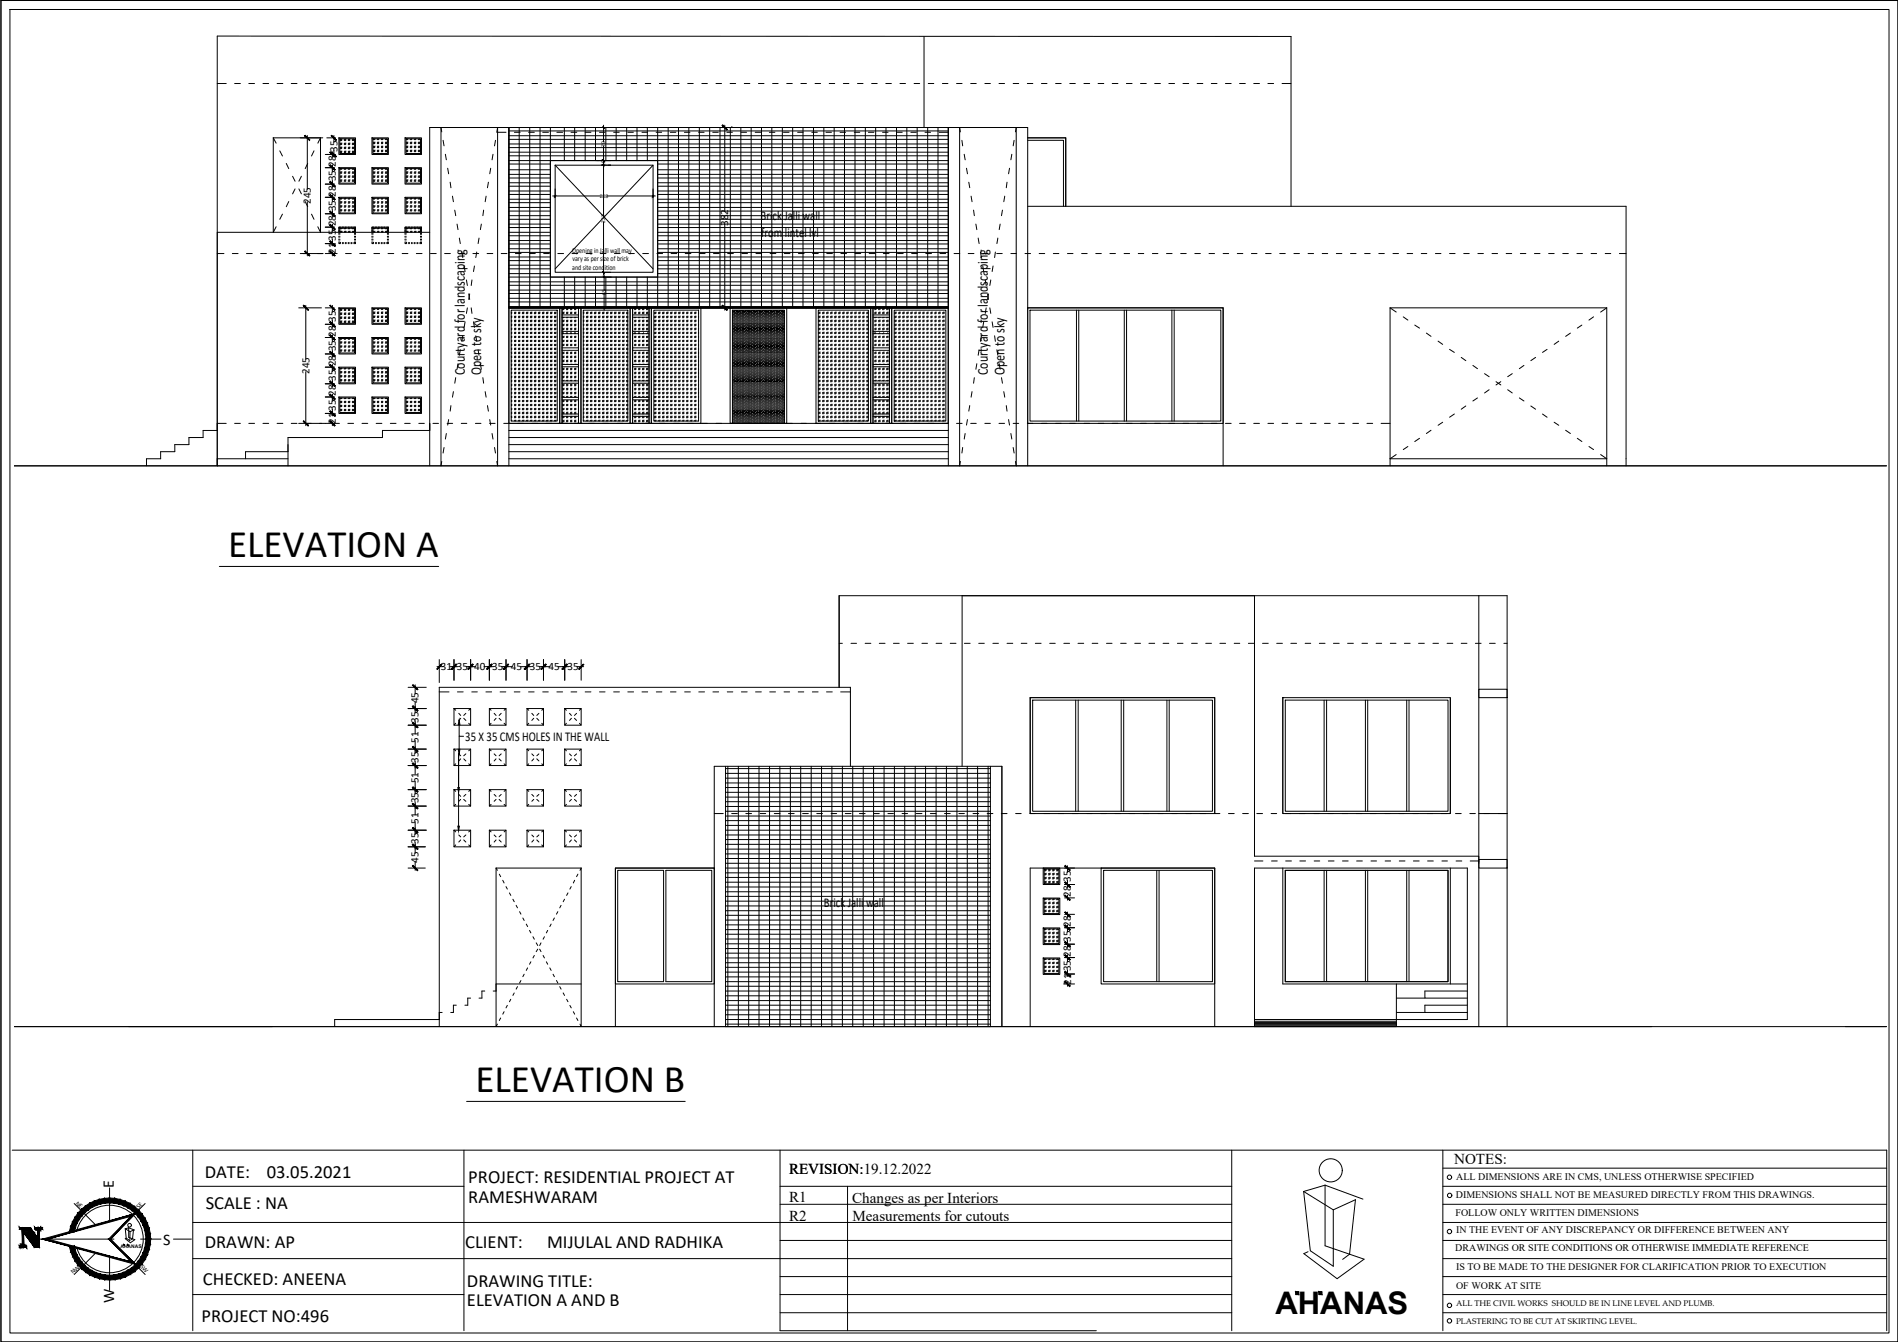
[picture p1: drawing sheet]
<svg xmlns="http://www.w3.org/2000/svg" width="420mm" height="297mm" viewBox="0 0 420 297" stroke-linecap="round" stroke-linejoin="round" font-family="sans-serif">
<defs><g id="words">
<text font-size="8.7" x="105.3" y="241.6">ELEVATION B</text>
<text font-size="8.6" x="50.5" y="123.2">ELEVATION A</text>
<text font-size="6.9" x="282.3" y="290.8">AHANAS</text>
<g font-size="4.1">
<text x="45.3" y="260.7">DATE:</text>
<text x="59.1" y="260.7">03.05.2021</text>
<text x="103.7" y="261.8">PROJECT: RESIDENTIAL PROJECT AT</text>
<text x="45.6" y="267.6">SCALE : NA</text>
<text x="103.7" y="266.2">RAMESHWARAM</text>
<text x="45.3" y="276.3">DRAWN: AP</text>
<text x="103" y="276.3">CLIENT:</text>
<text x="121.1" y="276.3">MIJULAL AND RADHIKA</text>
<text x="44.9" y="284.3">CHECKED: ANEENA</text>
<text x="103.4" y="284.8">DRAWING TITLE:</text>
<text x="44.6" y="292.7">PROJECT NO:496</text>
<text x="103.4" y="289.1">ELEVATION A AND B</text>
</g>
<g font-size="3.6">
<text x="25.2" y="263" transform="rotate(-90 25.2 263)">E</text>
<text x="36.2" y="275.5">S</text>
<text x="25.3" y="288.3" transform="rotate(-90 25.3 288.3)">W</text>
</g>
<g font-size="3.3">
<text x="102.9" y="83" transform="rotate(-90 102.9 83)">Courtyard for landscaping</text>
<text x="106.5" y="83" transform="rotate(-90 106.5 83)">Open to sky</text>
<text x="218.7" y="83" transform="rotate(-90 218.7 83)">Courtyard for landscaping</text>
<text x="222.3" y="83" transform="rotate(-90 222.3 83)">Open to sky</text>
<text x="321.9" y="257.5">NOTES:</text>
<text x="174.7" y="259.9">REVISION:</text>
<text x="174.7" y="259.9">REVISION:19.12.2022</text>
<text x="174.7" y="266.1">R1</text>
<text x="188.6" y="266.2">Changes as per Interiors</text>
<text x="174.7" y="270.2">R2</text>
<text x="188.7" y="270.2">Measurements for cutouts</text>
</g>
<g font-size="3">
<text x="168.4" y="48.6">Brick Jalli wall</text>
<text x="168.5" y="52.4">from lintel lvl</text>
<text x="103" y="163.9">35 X 35 CMS HOLES IN THE WALL</text>
<text x="182.4" y="200.8">Brick Jalli wall</text>
</g>
<g font-size="2.5">
<text x="74.7" y="33.6" transform="rotate(-90 74.7 33.6)">35</text>
<text x="74.4" y="40.2" transform="rotate(-90 74.4 40.2)">35</text>
<text x="74.4" y="36.9" transform="rotate(-90 74.4 36.9)">28</text>
<text x="68.8" y="45.2" transform="rotate(-90 68.8 45.2)">245</text>
<text x="74.4" y="46.8" transform="rotate(-90 74.4 46.8)">35</text>
<text x="74.4" y="43.5" transform="rotate(-90 74.4 43.5)">28</text>
<text x="74.4" y="50.1" transform="rotate(-90 74.4 50.1)">28</text>
<text x="161.2" y="50" transform="rotate(-90 161.2 50)">382</text>
<text x="74.4" y="56.2" transform="rotate(-90 74.4 56.2)">2135</text>
<text x="74.4" y="71.2" transform="rotate(-90 74.4 71.2)">35</text>
<text x="74.4" y="77.8" transform="rotate(-90 74.4 77.8)">35</text>
<text x="74.4" y="74.5" transform="rotate(-90 74.4 74.5)">28</text>
<text x="68.5" y="82.7" transform="rotate(-90 68.5 82.7)">245</text>
<text x="74.4" y="81.1" transform="rotate(-90 74.4 81.1)">28</text>
<text x="74.4" y="87.7" transform="rotate(-90 74.4 87.7)">28</text>
<text x="74.4" y="84.4" transform="rotate(-90 74.4 84.4)">35</text>
<text x="74.4" y="93.9" transform="rotate(-90 74.4 93.9)">21</text>
<text x="74.4" y="90.9" transform="rotate(-90 74.4 90.9)">35</text>
<text x="97.6" y="148.4">31</text>
<text x="101.1" y="148.4">35</text>
<text x="105" y="148.4">40</text>
<text x="108.9" y="148.4">35</text>
<text x="113.1" y="148.4">45</text>
<text x="117.3" y="148.4">35</text>
<text x="121.5" y="148.4">45</text>
<text x="125.6" y="148.4">35</text>
<text x="92.7" y="155.7" transform="rotate(-90 92.7 155.7)">45</text>
<text x="92.7" y="159.9" transform="rotate(-90 92.7 159.9)">35</text>
<text x="92.7" y="164.4" transform="rotate(-90 92.7 164.4)">51</text>
<text x="92.7" y="173.4" transform="rotate(-90 92.7 173.4)">51</text>
<text x="92.7" y="168.9" transform="rotate(-90 92.7 168.9)">35</text>
<text x="92.7" y="177.8" transform="rotate(-90 92.7 177.8)">35</text>
<text x="92.7" y="182.4" transform="rotate(-90 92.7 182.4)">51</text>
<text x="92.7" y="191" transform="rotate(-90 92.7 191)">45</text>
<text x="92.7" y="186.8" transform="rotate(-90 92.7 186.8)">35</text>
<text x="237.1" y="195.2" transform="rotate(-90 237.1 195.2)">35</text>
<text x="237.1" y="198.5" transform="rotate(-90 237.1 198.5)">28</text>
<text x="237.1" y="208.4" transform="rotate(-90 237.1 208.4)">35</text>
<text x="237.1" y="205.1" transform="rotate(-90 237.1 205.1)">28</text>
<text x="237.1" y="215" transform="rotate(-90 237.1 215)">35</text>
<text x="237.1" y="211.7" transform="rotate(-90 237.1 211.7)">28</text>
<text x="237.1" y="218" transform="rotate(-90 237.1 218)">21</text>
</g>
<g font-size="2.2">
<text x="322.4" y="261.2">ALL DIMENSIONS ARE IN CMS, UNLESS OTHERWISE SPECIFIED</text>
<text x="322.2" y="269.1">FOLLOW ONLY WRITTEN DIMENSIONS</text>
<text x="322.3" y="265.2">DIMENSIONS SHALL NOT BE MEASURED DIRECTLY FROM THIS DRAWINGS.</text>
<text x="322.3" y="272.9">IN THE EVENT OF ANY DISCREPANCY OR DIFFERENCE BETWEEN ANY</text>
<text x="322.2" y="277">DRAWINGS OR SITE CONDITIONS OR OTHERWISE IMMEDIATE REFERENCE</text>
<text x="322.3" y="281">IS TO BE MADE TO THE DESIGNER FOR CLARIFICATION PRIOR TO EXECUTION</text>
<text x="322.3" y="285.3">OF WORK AT SITE</text>
</g>
<g font-size="1.8">
<text x="322.3" y="289.1">ALL THE CIVIL WORKS SHOULD BE IN LINE LEVEL AND PLUMB.</text>
<text x="322.3" y="293">PLASTERING TO BE CUT AT SKIRTING LEVEL.</text>
</g>
<g font-size="1.7">
<text x="126.7" y="56">Opening in Jalli wall may</text>
<text x="126.7" y="59.7">and site condition</text>
<text x="126.7" y="57.8">vary as per size of brick</text>
</g>
<g font-size="1.4">
<text x="16.6" y="266.4" transform="rotate(45 16.6 266.4)">NE</text>
<text x="30.7" y="267.6" transform="rotate(-44 30.7 267.6)">SE</text>
<text x="30.9" y="280.5" transform="rotate(45 30.9 280.5)">SW</text>
<text x="16.2" y="282.1" transform="rotate(-44 16.2 282.1)">NW</text>
</g>
<g font-size="1.2">
<text x="134" y="32.5" transform="rotate(-90 134 32.5)">70</text>
<text x="134" y="36.7" transform="rotate(-90 134 36.7)">10</text>
<text x="132.8" y="43.8">208</text>
<text x="134" y="49.4" transform="rotate(-90 134 49.4)">227</text>
<text x="134.1" y="65.3" transform="rotate(-90 134.1 65.3)">65</text>
</g>
<text font-size="1.1" x="26.7" y="276.3" transform="rotate(1 26.7 276.3)">AHANAS</text>
</g></defs>
<!-- layer: ADFS_ELE4 -->
<g fill="none" stroke="#000" stroke-width=".22">
<path d="M66.5 30.5h5M68 30v11.9M72 34.2h2.3M72 37.1h2M72.3 30.5h2M73.6 33.6v1.1M73.6 36.5v1.5M73.6 39.8v1.5M73.9 30v1.4M73.9 33.2v1.5M75.5 30.8l-.2 .1M75.5 31.7l-.2 .1"/>
<path d="M75.5 32.5l-.2 .2M75.5 33.4l-.2 .2M75.5 38l-.2 .2M75.5 38.9l-.2 .2M75.5 39.8l-.2 .1M75.5 37.3l-.2 .2M75.7 30.8l-.4 .3M75.7 31.7l-.4 .3M75.7 32.5l-.4 .4M75.7 33.4l-.4 .4M75.7 31l-.2 .1M75.7 31.9l-.2 .1"/>
<path d="M75.7 32.8l-.2 .1M75.7 33.6l-.2 .2M75.7 38l-.4 .4M75.7 38.9l-.4 .4M75.7 39.8l-.4 .4M75.7 37.4l-.2 .1M75.7 38.3l-.2 .1M75.7 39.1l-.2 .2M76.4 30.8l-.2 .1M76.4 31.7l-.2 .1M76.4 32.5l-.2 .2M76.4 33.4l-.2 .2"/>
<path d="M76.4 38l-.2 .2M76.4 38.9l-.2 .2M76.4 39.8l-.2 .1M76.4 37.3l-.2 .2M76.6 30.8l-.4 .3M76.6 31.7l-.4 .3M76.6 32.5l-.4 .4M76.6 33.4l-.4 .4M76.6 31l-.2 .1M76.6 31.9l-.2 .1M76.6 32.8l-.2 .1M76.6 33.6l-.2 .2"/>
<path d="M76.6 38l-.4 .4M76.6 38.9l-.4 .4M76.6 39.8l-.4 .4M76.6 37.4l-.2 .1M76.6 38.3l-.2 .1M76.6 39.1l-.2 .2M77.3 30.8l-.2 .1M77.3 31.7l-.2 .1M77.3 32.5l-.2 .2M77.3 33.4l-.2 .2M77.3 38l-.2 .2M77.3 38.9l-.2 .2"/>
<path d="M77.3 39.8l-.2 .1M77.3 37.3l-.2 .2M77.5 30.8l-.4 .3M77.5 31.7l-.4 .3M77.5 32.5l-.4 .4M77.5 33.4l-.4 .4M77.5 31l-.2 .1M77.5 31.9l-.2 .1M77.5 32.8l-.2 .1M77.5 33.6l-.2 .2M77.5 38l-.4 .4M77.5 38.9l-.4 .4"/>
<path d="M77.5 39.8l-.4 .4M77.5 37.4l-.2 .1M77.5 38.3l-.2 .1M77.5 39.1l-.2 .2M78.1 30.8l-.1 .1M78.1 31.7l-.1 .1M78.1 32.5l-.1 .2M78.1 33.4l-.1 .2M78.1 38l-.1 .2M78.1 38.9l-.1 .2M78.1 39.8l-.1 .1M78.2 37.3l-.2 .2"/>
<path d="M78.4 30.8l-.4 .3M78.4 31.7l-.4 .3M78.4 32.5l-.4 .4M78.4 33.4l-.4 .4M78.4 31l-.2 .1M78.4 31.9l-.2 .1M78.4 32.8l-.2 .1M78.4 33.6l-.2 .2M78.4 38l-.4 .4M78.4 38.9l-.4 .4M78.4 39.8l-.4 .4M78.4 37.4l-.2 .1"/>
<path d="M78.4 38.3l-.2 .1M78.4 39.1l-.2 .2M82.8 31.4l-.2 .2M82.8 32.3l-.2 .2M82.8 33.2l-.2 .1M82.8 38l-.2 .2M82.8 38.9l-.2 .2M82.8 39.8l-.2 .1M82.8 30.7l-.2 .2M82.8 37.3l-.2 .2M83 31.4l-.4 .4M83 32.3l-.4 .4"/>
<path d="M83 33.2l-.4 .4M83 30.8l-.2 .1M83 31.7l-.2 .1M83 32.5l-.2 .2M83 33.4l-.2 .2M83 37.4l-.2 .1M83 38.3l-.2 .1M83 38l-.4 .4M83 38.9l-.4 .4M83 39.8l-.4 .4M83 39.1l-.2 .2M83.7 31.4l-.2 .2"/>
<path d="M83.7 32.3l-.2 .2M83.7 33.2l-.2 .1M83.7 38l-.2 .2M83.7 38.9l-.2 .2M83.7 39.8l-.2 .1M83.7 30.7l-.2 .2M83.7 37.3l-.2 .2M83.9 31.4l-.4 .4M83.9 32.3l-.4 .4M83.9 33.2l-.4 .4M83.9 30.8l-.2 .1M83.9 31.7l-.2 .1"/>
<path d="M83.9 32.5l-.2 .2M83.9 33.4l-.2 .2M83.9 38l-.4 .4M83.9 38.9l-.4 .4M83.9 39.8l-.4 .4M83.9 37.4l-.2 .1M83.9 38.3l-.2 .1M83.9 39.1l-.2 .2M84.5 31.4l-.1 .2M84.5 32.3l-.1 .2M84.5 33.2l-.1 .1M84.5 38l-.1 .2"/>
<path d="M84.5 38.9l-.1 .2M84.5 39.8l-.1 .1M84.6 30.7l-.2 .2M84.6 37.3l-.2 .2M84.8 31.4l-.4 .4M84.8 32.3l-.4 .4M84.8 33.2l-.4 .4M84.8 30.8l-.2 .1M84.8 31.7l-.2 .1M84.8 32.5l-.2 .2M84.8 33.4l-.2 .2M84.8 38l-.4 .4"/>
<path d="M84.8 38.9l-.4 .4M84.8 39.8l-.4 .4M84.8 37.4l-.2 .1M84.8 38.3l-.2 .1M84.8 39.1l-.2 .2M85.4 31.4l-.1 .2M85.4 32.3l-.1 .2M85.4 33.2l-.1 .1M85.4 38l-.1 .2M85.4 38.9l-.1 .2M85.4 39.8l-.1 .1M85.5 30.7l-.2 .2"/>
<path d="M85.5 37.3l-.2 .2M85.6 31.4l-.3 .4M85.6 32.3l-.3 .4M85.6 33.2l-.3 .4M85.6 30.8l-.1 .1M85.6 31.7l-.1 .1M85.6 32.5l-.1 .2M85.6 33.4l-.1 .2M85.6 38l-.3 .4M85.6 38.9l-.3 .4M85.6 39.8l-.3 .4M85.6 37.4l-.1 .1"/>
<path d="M85.6 38.3l-.1 .1M85.6 39.1l-.1 .2M90.1 31.4l-.1 .2M90.1 32.3l-.1 .2M90.1 33.2l-.1 .1M90.1 38l-.1 .2M90.1 38.9l-.1 .2M90.1 39.8l-.1 .1M90.1 30.7l-.1 .2M90.1 37.3l-.1 .2M90.3 31.4l-.3 .4M90.3 32.3l-.3 .4"/>
<path d="M90.3 33.2l-.3 .4M90.3 30.8l-.1 .1M90.3 31.7l-.1 .1M90.3 32.5l-.1 .2M90.3 33.4l-.1 .2M90.3 38l-.3 .4M90.3 38.9l-.3 .4M90.3 39.8l-.3 .4M90.3 37.4l-.1 .1M90.3 38.3l-.1 .1M90.3 39.1l-.1 .2M91 31.4l-.2 .2"/>
<path d="M91 32.3l-.2 .2M91 33.2l-.2 .1M91 38l-.2 .2M91 38.9l-.2 .2M91 39.8l-.2 .1M91 30.7l-.2 .2M91 37.3l-.2 .2M91.2 31.4l-.4 .4M91.2 32.3l-.4 .4M91.2 33.2l-.4 .4M91.2 30.8l-.1 .1M91.2 31.7l-.1 .1"/>
<path d="M91.2 32.5l-.1 .2M91.2 33.4l-.1 .2M91.2 38l-.4 .4M91.2 38.9l-.4 .4M91.2 39.8l-.4 .4M91.2 37.4l-.1 .1M91.2 38.3l-.1 .1M91.2 39.1l-.1 .2M91.9 31.4l-.2 .2M91.9 32.3l-.2 .2M91.9 33.2l-.2 .1M91.9 38l-.2 .2"/>
<path d="M91.9 38.9l-.2 .2M91.9 39.8l-.2 .1M91.9 30.7l-.2 .2M91.9 37.3l-.2 .2M92.1 31.4l-.4 .4M92.1 32.3l-.4 .4M92.1 33.2l-.4 .4M92.1 30.8l-.2 .1M92.1 31.7l-.2 .1M92.1 32.5l-.2 .2M92.1 33.4l-.2 .2M92.1 38l-.4 .4"/>
<path d="M92.1 38.9l-.4 .4M92.1 39.8l-.4 .4M92.1 37.4l-.2 .1M92.1 38.3l-.2 .1M92.1 39.1l-.2 .2M92.8 31.4l-.2 .2M92.8 32.3l-.2 .2M92.8 33.2l-.2 .1M92.8 38l-.2 .2M92.8 38.9l-.2 .2M92.8 39.8l-.2 .1M92.8 30.7l-.2 .2"/>
<path d="M92.8 37.3l-.2 .2M93 31.4l-.4 .4M93 32.3l-.4 .4M93 33.2l-.4 .4M93 30.8l-.2 .1M93 31.7l-.2 .1M93 32.5l-.2 .2M93 33.4l-.2 .2M93 38l-.4 .4M93 38.9l-.4 .4M93 39.8l-.4 .4M93 37.4l-.2 .1"/>
<path d="M93 38.3l-.2 .1M93 39.1l-.2 .2M112.6 28.2h97.3v39.9h-97.3zM112.6 30h97.3M112.6 29h97.3M112.6 30.8h97.3M112.6 32.7h97.3M112.6 31.9h97.3M112.6 34.5h97.3M112.6 33.7h97.3M112.6 36.3h9.2M112.6 35.5h97.3"/>
<path d="M112.6 39.4h9.2M112.6 37.6h9.2M112.6 38.6h9.2M114.9 28.2v39.6M117.3 28.2v39.6M119.5 28.2v39.6M121.8 35.5h23.8v25.8h-23.8zM121.8 28.2v39.6M122.9 36.6h21.7v23.7h-21.7zM122.9 36.6l21.7 22.9M124.9 28.2v7.3M127.2 28.2v7.3"/>
<path d="M129.5 28.2v7.3M131.8 28.2v7.3M134.1 28.2v7.3M136.4 28.2v7.3M138.7 28.2v7.3M141 28.2v7.3M143.3 28.2v7.3M144.6 36.6l-21.7 22.9M145.6 28.2v39.6M145.6 36.3h64.3M145.6 39.4h64.3M145.6 37.6h64.3"/>
<path d="M145.6 38.6h64.3M147.9 28.2v39.6M150.2 28.2v39.6M152.5 28.2v39.6M154.8 28.2v39.6M157.1 28.2v39.6M159.4 28.2v39.6M160.4 27.7v19.1M161.7 28.2v39.6M162 28.2h.1M164 28.2v39.6M166.3 28.2v39.6"/>
<path d="M168.6 28.2v39.6M170.9 28.2v39.6M173.2 28.2v39.6M175.5 28.2v39.6M177.8 28.2v39.6M180.1 28.2v39.6M182.4 28.2v39.6M184.7 28.2v39.6M186.9 28.2v39.6M189.3 28.2v39.6M191.6 28.2v39.6M193.8 28.2v39.6"/>
<path d="M196.1 28.2v39.6M198.5 28.2v39.6M200.7 28.2v39.6M203 28.2v39.6M205.4 28.2v39.6M207.6 28.2v39.6M66.5 56.1h5M68 44.6v12M72 56.1h2M72 53.9h2M72 50.3h2M72 47.3h2"/>
<path d="M72 43.7h2M72 40.8h2M73.6 43.1v1.5M73.6 46.4v1.5M73.6 49.7v1.5M73.6 53v1.4M73.6 55.7v.9M75.5 44.6l-.2 .1M75.5 45.5l-.2 .1M75.5 46.4l-.2 .1M75.5 51.2l-.2 .1M75.5 43.9l-.2 .2"/>
<path d="M75.5 50.5l-.2 .2M75.7 51.4h.1M75.7 40l-.2 .2M75.7 44.6l-.4 .4M75.7 45.5l-.4 .4M75.7 46.4l-.4 .3M75.7 43.9l-.2 .2M75.7 44.8l-.2 .2M75.7 45.7l-.2 .2M75.7 46.6l-.2 .1M75.7 51.2l-.3 .2M75.7 50.5l-.2 .2"/>
<path d="M76.4 45.5l-.2 .1M76.4 44.6l-.2 .1M76.4 46.4l-.2 .1M76.4 51.2l-.2 .1M76.4 43.9l-.2 .2M76.4 50.5l-.2 .2M76.6 51.4h.1M76.6 40l-.2 .2M76.6 45.5l-.4 .4M76.6 44.6l-.4 .4M76.6 46.4l-.4 .3M76.6 43.9l-.2 .2"/>
<path d="M76.6 44.8l-.2 .2M76.6 45.7l-.2 .2M76.6 46.6l-.2 .1M76.6 51.2l-.3 .2M76.6 50.5l-.2 .2M77.3 44.6l-.2 .1M77.3 45.5l-.2 .1M77.3 46.4l-.2 .1M77.3 51.2l-.2 .1M77.3 43.9l-.2 .2M77.3 50.5l-.2 .2M77.5 51.4h.1"/>
<path d="M77.5 40l-.2 .2M77.5 44.6l-.4 .4M77.5 45.5l-.4 .4M77.5 46.4l-.4 .3M77.5 43.9l-.2 .2M77.5 44.8l-.2 .2M77.5 45.7l-.2 .2M77.5 46.6l-.2 .1M77.5 51.2l-.3 .2M77.5 50.5l-.2 .2M78.1 44.6l-.1 .1M78.1 45.5l-.1 .1"/>
<path d="M78.1 46.4l-.1 .1M78.1 51.2l-.1 .1M78.2 43.9l-.2 .2M78.2 50.5l-.2 .2M78.4 51.4h.1M78.4 40l-.2 .2M78.4 45.5l-.4 .4M78.4 44.6l-.4 .4M78.4 46.4l-.4 .3M78.4 43.9l-.2 .2M78.4 44.8l-.2 .2M78.4 45.7l-.2 .2"/>
<path d="M78.4 46.6l-.2 .1M78.4 51.2l-.3 .2M78.4 50.5l-.2 .2M82.8 44.6l-.2 .1M82.8 45.5l-.2 .1M82.8 46.4l-.2 .1M82.8 51.2l-.2 .1M82.8 43.9l-.2 .2M82.8 50.5l-.2 .2M83 51.4h.1M83 40l-.2 .2M83 44.6l-.4 .4"/>
<path d="M83 45.5l-.4 .4M83 46.4l-.4 .3M83 43.9l-.2 .2M83 44.8l-.2 .2M83 45.7l-.2 .2M83 46.6l-.2 .1M83 51.2l-.2 .2M83 50.5l-.2 .2M83.7 46.4l-.2 .1M83.7 44.6l-.2 .1M83.7 45.5l-.2 .1M83.7 51.2l-.2 .1"/>
<path d="M83.7 43.9l-.2 .2M83.7 50.5l-.2 .2M83.9 51.4h.1M83.9 40l-.2 .2M83.9 44.6l-.4 .4M83.9 45.5l-.4 .4M83.9 46.4l-.4 .3M83.9 43.9l-.2 .2M83.9 44.8l-.2 .2M83.9 45.7l-.2 .2M83.9 46.6l-.2 .1M83.9 51.2l-.2 .2"/>
<path d="M83.9 50.5l-.2 .2M84.5 45.5l-.1 .1M84.5 46.4l-.1 .1M84.5 44.6l-.1 .1M84.5 51.2l-.1 .1M84.6 43.9l-.2 .2M84.6 50.5l-.2 .2M84.8 51.4h.1M84.8 40l-.2 .2M84.8 44.6l-.4 .4M84.8 45.5l-.4 .4M84.8 46.4l-.4 .3"/>
<path d="M84.8 43.9l-.2 .2M84.8 44.8l-.2 .2M84.8 45.7l-.2 .2M84.8 46.6l-.2 .1M84.8 51.2l-.3 .2M84.8 50.5l-.2 .2M85.4 44.6l-.1 .1M85.4 45.5l-.1 .1M85.4 46.4l-.1 .1M85.4 51.2l-.1 .1M85.5 43.9l-.2 .2M85.5 50.5l-.2 .2"/>
<path d="M85.6 51.4h.1M85.6 40l-.1 .2M85.6 44.8l-.1 .2M85.6 45.7l-.1 .2M85.6 44.6l-.3 .4M85.6 45.5l-.3 .4M85.6 46.4l-.3 .3M85.6 43.9l-.1 .2M85.6 46.6l-.1 .1M85.6 51.2l-.2 .2M85.6 50.5l-.1 .2M90.1 44.6l-.1 .1"/>
<path d="M90.1 45.5l-.1 .1M90.1 46.4l-.1 .1M90.1 51.2l-.1 .1M90.1 43.9l-.1 .2M90.1 50.5l-.1 .2M90.3 51.4h.1M90.3 40l-.1 .2M90.3 44.6l-.3 .4M90.3 45.5l-.3 .4M90.3 46.4l-.3 .3M90.3 43.9l-.1 .2M90.3 44.8l-.1 .2"/>
<path d="M90.3 45.7l-.1 .2M90.3 46.6l-.1 .1M90.3 51.2l-.2 .2M90.3 50.5l-.1 .2M91 44.6l-.2 .1M91 45.5l-.2 .1M91 46.4l-.2 .1M91 51.2l-.2 .1M91 43.9l-.2 .2M91 50.5l-.2 .2M91.2 51.4h.1M91.2 40l-.1 .2"/>
<path d="M91.2 44.6l-.4 .4M91.2 45.5l-.4 .4M91.2 46.4l-.4 .3M91.2 43.9l-.1 .2M91.2 44.8l-.1 .2M91.2 45.7l-.1 .2M91.2 46.6l-.1 .1M91.2 51.2l-.2 .2M91.2 50.5l-.1 .2M91.9 44.6l-.2 .1M91.9 45.5l-.2 .1M91.9 46.4l-.2 .1"/>
<path d="M91.9 51.2l-.2 .1M91.9 43.9l-.2 .2M91.9 50.5l-.2 .2M92.1 51.4h.1M92.1 40l-.2 .2M92.1 44.6l-.4 .4M92.1 45.5l-.4 .4M92.1 46.4l-.4 .3M92.1 43.9l-.2 .2M92.1 44.8l-.2 .2M92.1 45.7l-.2 .2M92.1 46.6l-.2 .1"/>
<path d="M92.1 51.2l-.2 .2M92.1 50.5l-.2 .2M92.8 44.6l-.2 .1M92.8 45.5l-.2 .1M92.8 46.4l-.2 .1M92.8 51.2l-.2 .1M92.8 43.9l-.2 .2M92.8 50.5l-.2 .2M93 51.4h.1M93 40l-.2 .2M93 44.6l-.4 .4M93 45.5l-.4 .4"/>
<path d="M93 46.4l-.4 .3M93 43.9l-.2 .2M93 44.8l-.2 .2M93 45.7l-.2 .2M93 46.6l-.2 .1M93 51.2l-.2 .2M93 50.5l-.2 .2M112.6 59.5h9.2M112.6 57.7h9.2M112.6 58.7h9.2M112.6 55.9h9.2M112.6 56.9h9.2"/>
<path d="M112.6 54h9.2M112.6 55.1h9.2M112.6 52.2h9.2M112.6 53.2h9.2M112.6 50.4h9.2M112.6 51.4h9.2M112.6 48.5h9.2M112.6 49.6h9.2M112.6 46.7h9.2M112.6 47.7h9.2M112.6 44.9h9.2M112.6 45.9h9.2"/>
<path d="M112.6 43h9.2M112.6 44.1h9.2M112.6 41.2h9.2M112.6 42.3h9.2M112.6 40.5h9.2M145.6 59.5h64.3M145.6 57.7h64.3M145.6 58.7h64.3M145.6 55.9h64.3M145.6 56.9h64.3M145.6 54h64.3M145.6 55.1h64.3"/>
<path d="M145.6 52.2h64.3M145.6 53.2h64.3M145.6 50.4h64.3M145.6 51.4h64.3M145.6 48.5h64.3M145.6 49.6h64.3M145.6 46.7h64.3M145.6 47.7h64.3M145.6 44.9h64.3M145.6 45.9h64.3M145.6 43h64.3M145.6 44.1h64.3"/>
<path d="M145.6 41.2h64.3M145.6 42.3h64.3M145.6 40.5h64.3M160.4 49.6v19.1M66.1 68.1h5.1M67.7 67.6v11.9M72 68.1h2M72 78.3h2M72 74.7h2M72 71.8h2M73.6 67.6v1.5M73.6 70.9v1.4"/>
<path d="M73.6 74.1v1.5M73.6 77.4v1.5M75.5 68.4l-.2 .1M75.5 69.2l-.2 .2M75.5 70.1l-.2 .2M75.5 71l-.2 .2M75.5 75.6l-.2 .2M75.5 76.5l-.2 .2M75.5 77.4l-.2 .1M75.5 74.9l-.2 .2M75.7 68.4l-.4 .3M75.7 69.2l-.4 .4"/>
<path d="M75.7 70.1l-.4 .4M75.7 71l-.4 .4M75.7 68.6l-.2 .1M75.7 69.5l-.2 .1M75.7 70.4l-.2 .1M75.7 71.3l-.2 .1M75.7 75.6l-.4 .4M75.7 76.5l-.4 .4M75.7 77.4l-.4 .4M75.7 75l-.2 .1M75.7 75.8l-.2 .2M75.7 76.7l-.2 .2"/>
<path d="M75.7 77.6l-.2 .2M76.4 68.4l-.2 .1M76.4 69.2l-.2 .2M76.4 70.1l-.2 .2M76.4 71l-.2 .2M76.4 75.6l-.2 .2M76.4 76.5l-.2 .2M76.4 77.4l-.2 .1M76.4 74.9l-.2 .2M76.6 68.4l-.4 .3M76.6 69.2l-.4 .4M76.6 70.1l-.4 .4"/>
<path d="M76.6 71l-.4 .4M76.6 68.6l-.2 .1M76.6 69.5l-.2 .1M76.6 70.4l-.2 .1M76.6 71.3l-.2 .1M76.6 75.6l-.4 .4M76.6 76.5l-.4 .4M76.6 77.4l-.4 .4M76.6 75l-.2 .1M76.6 75.8l-.2 .2M76.6 76.7l-.2 .2M76.6 77.6l-.2 .2"/>
<path d="M77.3 68.4l-.2 .1M77.3 69.2l-.2 .2M77.3 70.1l-.2 .2M77.3 71l-.2 .2M77.3 75.6l-.2 .2M77.3 76.5l-.2 .2M77.3 77.4l-.2 .1M77.3 74.9l-.2 .2M77.5 68.4l-.4 .3M77.5 69.2l-.4 .4M77.5 70.1l-.4 .4M77.5 71l-.4 .4"/>
<path d="M77.5 68.6l-.2 .1M77.5 69.5l-.2 .1M77.5 70.4l-.2 .1M77.5 71.3l-.2 .1M77.5 75.6l-.4 .4M77.5 76.5l-.4 .4M77.5 77.4l-.4 .4M77.5 75l-.2 .1M77.5 75.8l-.2 .2M77.5 76.7l-.2 .2M77.5 77.6l-.2 .2M78.1 68.4l-.1 .1"/>
<path d="M78.1 69.2l-.1 .2M78.1 70.1l-.1 .2M78.1 71l-.1 .2M78.1 75.6l-.1 .2M78.1 76.5l-.1 .2M78.1 77.4l-.1 .1M78.2 74.9l-.2 .2M78.4 68.4l-.4 .3M78.4 69.2l-.4 .4M78.4 70.1l-.4 .4M78.4 71l-.4 .4M78.4 68.6l-.2 .1"/>
<path d="M78.4 69.5l-.2 .1M78.4 70.4l-.2 .1M78.4 71.3l-.2 .1M78.4 75.6l-.4 .4M78.4 76.5l-.4 .4M78.4 77.4l-.4 .4M78.4 75l-.2 .1M78.4 75.8l-.2 .2M78.4 76.7l-.2 .2M78.4 77.6l-.2 .2M82.8 75.6l-.2 .2M82.8 76.5l-.2 .2"/>
<path d="M82.8 77.4l-.2 .1M82.8 69l-.2 .2M82.8 69.9l-.2 .2M82.8 70.8l-.2 .2M82.8 74.9l-.2 .2M82.8 68.3l-.2 .2M83 75.6l-.4 .4M83 76.5l-.4 .4M83 77.4l-.4 .4M83 75l-.2 .1M83 75.8l-.2 .2M83 76.7l-.2 .2"/>
<path d="M83 77.6l-.2 .2M83 69l-.4 .4M83 69.9l-.4 .4M83 70.8l-.4 .4M83 68.4l-.2 .1M83 69.3l-.2 .1M83 70.1l-.2 .2M83 71l-.2 .2M83.7 75.6l-.2 .2M83.7 76.5l-.2 .2M83.7 77.4l-.2 .1M83.7 69l-.2 .2"/>
<path d="M83.7 69.9l-.2 .2M83.7 70.8l-.2 .2M83.7 74.9l-.2 .2M83.7 68.3l-.2 .2M83.9 68.4l-.2 .1M83.9 75.6l-.4 .4M83.9 76.5l-.4 .4M83.9 77.4l-.4 .4M83.9 75l-.2 .1M83.9 75.8l-.2 .2M83.9 76.7l-.2 .2M83.9 77.6l-.2 .2"/>
<path d="M83.9 69l-.4 .4M83.9 69.9l-.4 .4M83.9 70.8l-.4 .4M83.9 69.3l-.2 .1M83.9 70.1l-.2 .2M83.9 71l-.2 .2M84.5 75.6l-.1 .2M84.5 76.5l-.1 .2M84.5 77.4l-.1 .1M84.5 69l-.1 .2M84.5 69.9l-.1 .2M84.5 70.8l-.1 .2"/>
<path d="M84.6 74.9l-.2 .2M84.6 68.3l-.2 .2M84.8 75.6l-.4 .4M84.8 76.5l-.4 .4M84.8 77.4l-.4 .4M84.8 75l-.2 .1M84.8 75.8l-.2 .2M84.8 76.7l-.2 .2M84.8 77.6l-.2 .2M84.8 69l-.4 .4M84.8 69.9l-.4 .4M84.8 70.8l-.4 .4"/>
<path d="M84.8 68.4l-.2 .1M84.8 69.3l-.2 .1M84.8 70.1l-.2 .2M84.8 71l-.2 .2M85.4 75.6l-.1 .2M85.4 76.5l-.1 .2M85.4 77.4l-.1 .1M85.4 69l-.1 .2M85.4 69.9l-.1 .2M85.4 70.8l-.1 .2M85.5 74.9l-.2 .2M85.5 68.3l-.2 .2"/>
<path d="M85.6 75.6l-.3 .4M85.6 76.5l-.3 .4M85.6 77.4l-.3 .4M85.6 75l-.1 .1M85.6 75.8l-.1 .2M85.6 76.7l-.1 .2M85.6 77.6l-.1 .2M85.6 69l-.3 .4M85.6 69.9l-.3 .4M85.6 70.8l-.3 .4M85.6 68.4l-.1 .1M85.6 69.3l-.1 .1"/>
<path d="M85.6 70.1l-.1 .2M85.6 71l-.1 .2M90.1 69l-.1 .2M90.1 69.9l-.1 .2M90.1 70.8l-.1 .2M90.1 75.6l-.1 .2M90.1 76.5l-.1 .2M90.1 77.4l-.1 .1M90.1 68.3l-.1 .2M90.1 74.9l-.1 .2M90.3 69l-.3 .4M90.3 69.9l-.3 .4"/>
<path d="M90.3 70.8l-.3 .4M90.3 68.4l-.1 .1M90.3 69.3l-.1 .1M90.3 70.1l-.1 .2M90.3 71l-.1 .2M90.3 75.6l-.3 .4M90.3 76.5l-.3 .4M90.3 77.4l-.3 .4M90.3 75l-.1 .1M90.3 75.8l-.1 .2M90.3 76.7l-.1 .2M90.3 77.6l-.1 .2"/>
<path d="M91 69l-.2 .2M91 69.9l-.2 .2M91 70.8l-.2 .2M91 75.6l-.2 .2M91 76.5l-.2 .2M91 77.4l-.2 .1M91 68.3l-.2 .2M91 74.9l-.2 .2M91.2 69l-.4 .4M91.2 69.9l-.4 .4M91.2 70.8l-.4 .4M91.2 68.4l-.1 .1"/>
<path d="M91.2 69.3l-.1 .1M91.2 70.1l-.1 .2M91.2 71l-.1 .2M91.2 75.6l-.4 .4M91.2 76.5l-.4 .4M91.2 77.4l-.4 .4M91.2 75l-.1 .1M91.2 75.8l-.1 .2M91.2 76.7l-.1 .2M91.2 77.6l-.1 .2M91.9 69l-.2 .2M91.9 69.9l-.2 .2"/>
<path d="M91.9 70.8l-.2 .2M91.9 75.6l-.2 .2M91.9 76.5l-.2 .2M91.9 77.4l-.2 .1M91.9 68.3l-.2 .2M91.9 74.9l-.2 .2M92.1 70.8l-.4 .4M92.1 69l-.4 .4M92.1 69.9l-.4 .4M92.1 68.4l-.2 .1M92.1 69.3l-.2 .1M92.1 70.1l-.2 .2"/>
<path d="M92.1 71l-.2 .2M92.1 75.6l-.4 .4M92.1 76.5l-.4 .4M92.1 77.4l-.4 .4M92.1 75l-.2 .1M92.1 75.8l-.2 .2M92.1 76.7l-.2 .2M92.1 77.6l-.2 .2M92.8 69l-.2 .2M92.8 69.9l-.2 .2M92.8 70.8l-.2 .2M92.8 75.6l-.2 .2"/>
<path d="M92.8 76.5l-.2 .2M92.8 77.4l-.2 .1M92.8 68.3l-.2 .2M92.8 74.9l-.2 .2M93 69.9l-.4 .4M93 69l-.4 .4M93 70.8l-.4 .4M93 68.4l-.2 .1M93 69.3l-.2 .1M93 70.1l-.2 .2M93 71l-.2 .2M93 75.6l-.4 .4"/>
<path d="M93 76.5l-.4 .4M93 77.4l-.4 .4M93 75l-.2 .1M93 75.8l-.2 .2M93 76.7l-.2 .2M93 77.6l-.2 .2M112.6 61.3h97.3M112.6 62.4h97.3M112.6 63.1h97.3M112.6 65h97.3M112.6 64.2h97.3M112.6 66.8h97.3"/>
<path d="M112.6 66h97.3M112.6 67.8h97.3M112.6 60.6h9.2M124.9 61.3v6.5M127.2 61.3v6.5M129.5 61.3v6.5M131.8 61.3v6.5M134.1 61.3v6.5M136.4 61.3v6.5M138.7 61.3v6.5M141 61.3v6.5M143.3 61.3v6.5"/>
<path d="M145.6 60.6h64.3M162 68.1h.1M307.7 68.1l1.4 1M310.6 70.1l1.1 .8M313.2 72l1 .6M315.8 73.7l1 .8M318.3 75.5l1.1 .7M320.9 77.3l1 .7M323.5 79.1l1 .7M339.9 79.1l-1 .7M342.5 77.3l-1 .7M345.1 75.5l-1.1 .7"/>
<path d="M347.6 73.7l-1 .8M350.2 72l-1 .6M352.8 70.1l-1.1 .8M355.7 68.1l-1.4 1M66.1 93.7h5.1M67.7 82.3v11.9M72 93.7h2M72 91.5h2M72 87.9h2M72 84.9h2M72 81.3h2M73.6 80.7v1.5"/>
<path d="M73.6 84v1.5M73.6 87.3v1.5M73.6 90.6v1.5M73.6 93.4v.8M75.5 82.2l-.2 .2M75.5 83.1l-.2 .2M75.5 84l-.2 .1M75.5 88.8l-.2 .1M75.5 89.7l-.2 .1M75.5 90.6l-.2 .1M75.5 81.5l-.2 .2M75.5 88.1l-.2 .2"/>
<path d="M75.7 82.2l-.4 .4M75.7 83.1l-.4 .4M75.7 84l-.4 .4M75.7 81.5l-.2 .2M75.7 82.4l-.2 .2M75.7 83.3l-.2 .2M75.7 84.2l-.2 .2M75.7 88.8l-.4 .3M75.7 89.7l-.4 .3M75.7 90.6l-.4 .3M75.7 88.1l-.2 .2M75.7 89l-.2 .1"/>
<path d="M75.7 89.9l-.2 .1M75.7 90.8l-.2 .1M76.4 84l-.2 .1M76.4 88.8l-.2 .1M76.4 89.7l-.2 .1M76.4 82.2l-.2 .2M76.4 83.1l-.2 .2M76.4 90.6l-.2 .1M76.4 81.5l-.2 .2M76.4 88.1l-.2 .2M76.6 88.1l-.2 .2M76.6 82.2l-.4 .4"/>
<path d="M76.6 83.1l-.4 .4M76.6 84l-.4 .4M76.6 81.5l-.2 .2M76.6 82.4l-.2 .2M76.6 83.3l-.2 .2M76.6 84.2l-.2 .2M76.6 88.8l-.4 .3M76.6 89.7l-.4 .3M76.6 90.6l-.4 .3M76.6 89l-.2 .1M76.6 89.9l-.2 .1M76.6 90.8l-.2 .1"/>
<path d="M77.3 83.1l-.2 .2M77.3 82.2l-.2 .2M77.3 84l-.2 .1M77.3 88.8l-.2 .1M77.3 89.7l-.2 .1M77.3 90.6l-.2 .1M77.3 81.5l-.2 .2M77.3 88.1l-.2 .2M77.5 84l-.4 .4M77.5 82.2l-.4 .4M77.5 83.1l-.4 .4M77.5 81.5l-.2 .2"/>
<path d="M77.5 82.4l-.2 .2M77.5 83.3l-.2 .2M77.5 84.2l-.2 .2M77.5 88.8l-.4 .3M77.5 89.7l-.4 .3M77.5 90.6l-.4 .3M77.5 88.1l-.2 .2M77.5 89l-.2 .1M77.5 89.9l-.2 .1M77.5 90.8l-.2 .1M78.1 82.2l-.1 .2M78.1 83.1l-.1 .2"/>
<path d="M78.1 84l-.1 .1M78.1 88.8l-.1 .1M78.1 89.7l-.1 .1M78.1 90.6l-.1 .1M78.2 81.5l-.2 .2M78.2 88.1l-.2 .2M78.4 83.1l-.4 .4M78.4 88.8l-.4 .3M78.4 82.2l-.4 .4M78.4 84l-.4 .4M78.4 81.5l-.2 .2M78.4 82.4l-.2 .2"/>
<path d="M78.4 83.3l-.2 .2M78.4 84.2l-.2 .2M78.4 89.7l-.4 .3M78.4 90.6l-.4 .3M78.4 88.1l-.2 .2M78.4 89l-.2 .1M78.4 89.9l-.2 .1M78.4 90.8l-.2 .1M82.8 82.2l-.2 .2M82.8 83.1l-.2 .2M82.8 84l-.2 .1M82.8 90.6l-.2 .1"/>
<path d="M82.8 88.8l-.2 .1M82.8 89.7l-.2 .1M82.8 81.5l-.2 .2M82.8 88.1l-.2 .2M83 84l-.4 .4M83 82.2l-.4 .4M83 83.1l-.4 .4M83 81.5l-.2 .2M83 82.4l-.2 .2M83 83.3l-.2 .2M83 84.2l-.2 .2M83 88.8l-.4 .3"/>
<path d="M83 89.7l-.4 .3M83 90.6l-.4 .3M83 88.1l-.2 .2M83 89l-.2 .1M83 89.9l-.2 .1M83 90.8l-.2 .1M83.7 82.2l-.2 .2M83.7 83.1l-.2 .2M83.7 84l-.2 .1M83.7 89.7l-.2 .1M83.7 88.8l-.2 .1M83.7 90.6l-.2 .1"/>
<path d="M83.7 81.5l-.2 .2M83.7 88.1l-.2 .2M83.9 82.2l-.4 .4M83.9 83.1l-.4 .4M83.9 84l-.4 .4M83.9 81.5l-.2 .2M83.9 82.4l-.2 .2M83.9 83.3l-.2 .2M83.9 84.2l-.2 .2M83.9 88.8l-.4 .3M83.9 89.7l-.4 .3M83.9 90.6l-.4 .3"/>
<path d="M83.9 88.1l-.2 .2M83.9 89l-.2 .1M83.9 89.9l-.2 .1M83.9 90.8l-.2 .1M84.5 82.2l-.1 .2M84.5 83.1l-.1 .2M84.5 84l-.1 .1M84.5 88.8l-.1 .1M84.5 89.7l-.1 .1M84.5 90.6l-.1 .1M84.6 81.5l-.2 .2M84.6 88.1l-.2 .2"/>
<path d="M84.8 82.2l-.4 .4M84.8 83.1l-.4 .4M84.8 84l-.4 .4M84.8 81.5l-.2 .2M84.8 82.4l-.2 .2M84.8 83.3l-.2 .2M84.8 84.2l-.2 .2M84.8 88.8l-.4 .3M84.8 89.7l-.4 .3M84.8 90.6l-.4 .3M84.8 88.1l-.2 .2M84.8 89l-.2 .1"/>
<path d="M84.8 89.9l-.2 .1M84.8 90.8l-.2 .1M85.4 82.2l-.1 .2M85.4 83.1l-.1 .2M85.4 84l-.1 .1M85.4 90.6l-.1 .1M85.4 88.8l-.1 .1M85.4 89.7l-.1 .1M85.5 81.5l-.2 .2M85.5 88.1l-.2 .2M85.6 82.2l-.3 .4M85.6 83.1l-.3 .4"/>
<path d="M85.6 84l-.3 .4M85.6 81.5l-.1 .2M85.6 82.4l-.1 .2M85.6 83.3l-.1 .2M85.6 84.2l-.1 .2M85.6 88.8l-.3 .3M85.6 89.7l-.3 .3M85.6 90.6l-.3 .3M85.6 88.1l-.1 .2M85.6 89l-.1 .1M85.6 89.9l-.1 .1M85.6 90.8l-.1 .1"/>
<path d="M90.1 82.2l-.1 .2M90.1 83.1l-.1 .2M90.1 84l-.1 .1M90.1 88.8l-.1 .1M90.1 89.7l-.1 .1M90.1 90.6l-.1 .1M90.1 81.5l-.1 .2M90.1 88.1l-.1 .2M90.3 82.2l-.3 .4M90.3 83.1l-.3 .4M90.3 84l-.3 .4M90.3 81.5l-.1 .2"/>
<path d="M90.3 82.4l-.1 .2M90.3 83.3l-.1 .2M90.3 84.2l-.1 .2M90.3 88.8l-.3 .3M90.3 89.7l-.3 .3M90.3 90.6l-.3 .3M90.3 88.1l-.1 .2M90.3 89l-.1 .1M90.3 89.9l-.1 .1M90.3 90.8l-.1 .1M91 82.2l-.2 .2M91 83.1l-.2 .2"/>
<path d="M91 84l-.2 .1M91 88.8l-.2 .1M91 89.7l-.2 .1M91 90.6l-.2 .1M91 81.5l-.2 .2M91 88.1l-.2 .2M91.2 82.2l-.4 .4M91.2 83.1l-.4 .4M91.2 84l-.4 .4M91.2 81.5l-.1 .2M91.2 82.4l-.1 .2M91.2 83.3l-.1 .2"/>
<path d="M91.2 84.2l-.1 .2M91.2 88.8l-.4 .3M91.2 89.7l-.4 .3M91.2 90.6l-.4 .3M91.2 88.1l-.1 .2M91.2 89l-.1 .1M91.2 89.9l-.1 .1M91.2 90.8l-.1 .1M91.9 82.2l-.2 .2M91.9 83.1l-.2 .2M91.9 84l-.2 .1M91.9 88.8l-.2 .1"/>
<path d="M91.9 89.7l-.2 .1M91.9 90.6l-.2 .1M91.9 81.5l-.2 .2M91.9 88.1l-.2 .2M92.1 82.2l-.4 .4M92.1 83.1l-.4 .4M92.1 84l-.4 .4M92.1 81.5l-.2 .2M92.1 82.4l-.2 .2M92.1 83.3l-.2 .2M92.1 84.2l-.2 .2M92.1 88.8l-.4 .3"/>
<path d="M92.1 89.7l-.4 .3M92.1 90.6l-.4 .3M92.1 88.1l-.2 .2M92.1 89l-.2 .1M92.1 89.9l-.2 .1M92.1 90.8l-.2 .1M92.8 82.2l-.2 .2M92.8 83.1l-.2 .2M92.8 84l-.2 .1M92.8 88.8l-.2 .1M92.8 89.7l-.2 .1M92.8 90.6l-.2 .1"/>
<path d="M92.8 81.5l-.2 .2M92.8 88.1l-.2 .2M93 82.2l-.4 .4M93 83.1l-.4 .4M93 84l-.4 .4M93 81.5l-.2 .2M93 82.4l-.2 .2M93 83.3l-.2 .2M93 84.2l-.2 .2M93 88.8l-.4 .3M93 89.7l-.4 .3M93 90.6l-.4 .3"/>
<path d="M93 88.1l-.2 .2M93 89l-.2 .1M93 89.9l-.2 .1M93 90.8l-.2 .1M311.7 98.8l-1.1 .7M314.2 97l-1 .7M316.8 95.2l-1 .8M319.4 93.5l-1.1 .6M321.9 91.6l-1 .8M324.5 89.9l-1 .7M326.1 80.9l1 .7M327.1 88.1l-1 .7"/>
<path d="M328.6 82.7l1 .7M329.6 86.3l-1 .7M331.2 84.5l1 .7M332.2 84.5l-1 .7M333.8 86.3l1 .7M334.8 82.7l-1 .7M336.3 88.1l1.1 .7M337.4 80.9l-1.1 .7M338.9 89.9l1 .7M341.5 91.6l1 .8M344 93.5l1.1 .6M346.6 95.2l1 .8"/>
<path d="M349.2 97l1 .7M351.7 98.8l1.1 .7M3.1 103.1h414.5M309.1 100.6l-1.4 .9M354.3 100.6l1.4 .9M327.4 131.9v58.7M90.3 156.8h4.1M90.3 152.1h4.1M91.9 151.6v2M91.9 155.4v2.4M91.9 159.5v2.9M96.7 147.6h1.4"/>
<path d="M97.2 146v5.1M99.6 147.6h1.8M100.5 146v4.6M103.2 147.6h2.1M104.2 146v4.6M107.1 147.6h2.2M108.3 146v4.6M111 147.6h2.5M112 146v4.6M115.2 147.6h2.4M116.7 146v4.6M119.4 147.6h2.4"/>
<path d="M120.3 146v4.6M123.6 147.6h2.3M125 146v4.6M127.7 147.6h1.5M128.7 146v4.6M185.8 152.1v-20.2h147.8v95.3M228 154.4h40.9v25.7h-40.9zM228.6 155h39.8v24.6h-39.8zM238.1 155v24.6M238.7 155v24.6M248.2 155v24.6M248.8 155v24.6"/>
<path d="M258.3 155v24.6M258.8 155v24.6M284 154.4h37.1v25.7h-37.1zM284.5 155h36v24.6h-36zM293.1 155v24.6M293.7 155v24.6M302.3 155v24.6M302.8 155v24.6M311.4 155v24.6M311.9 155v24.6M327.4 152.6h6.2v1.8h-6.2zM90.3 178.4h4.1"/>
<path d="M90.3 174.8h4.1M90.3 169.4h4.1M90.3 165.8h4.1M90.3 160.5h4.1M91.9 163.9v2.8M91.9 168.5v2.9M91.9 172.9v2.8M91.9 177.5v2.8M160.6 178.5h58.6M160.6 179.6h58.6M160.6 172.2h58.6M160.6 173.3h58.6"/>
<path d="M160.6 174.3h58.6M160.6 175.4h58.6M160.6 176.4h58.6M160.6 177.4h58.6M160.6 170.1h58.6M160.6 171.2h58.6M161.1 169.6v57.6M163.4 169.6v57.6M165.7 169.6v57.6M168 169.6v57.6M170.3 169.6v57.6M172.6 169.6v57.6"/>
<path d="M175 169.6v57.6M177.2 169.6v57.6M179.6 169.6v57.6M181.9 169.6v57.6M184.2 169.6v57.6M186.5 169.6v57.6M188.8 169.6v57.6M191.1 169.6v57.6M193.4 169.6v57.6M195.7 169.6v57.6M198 169.6v57.6M200.3 169.6v57.6"/>
<path d="M202.6 169.6v57.6M204.9 169.6v57.6M207.2 169.6v57.6M209.5 169.6v57.6M211.8 169.6v57.6M214.1 169.6v57.6M216.4 169.6v57.6M218.7 169.6v57.6M90.3 192.1h3.8M90.3 183.8h4.1M90.3 187.4h3.8M91.9 181.8v2.9"/>
<path d="M91.9 186.5v2.4M91.9 190.7v1.9M136.2 192.1h21.9v25.7h-21.9zM136.7 192.6h10.2v24.7h-10.2zM147.4 192.6h10.2v24.7h-10.2zM160.6 184.8h58.6M160.6 185.8h58.6M160.6 186.9h58.6M160.6 187.9h58.6M160.6 189h58.6M160.6 190h58.6M160.6 191.1h58.6"/>
<path d="M160.6 192.1h58.6M160.6 193.2h58.6M160.6 194.2h58.6M160.6 195.3h58.6M160.6 196.3h58.6M160.6 197.4h58.6M160.6 198.4h58.6M160.6 199.5h58.6M160.6 180.6h58.6M160.6 181.6h58.6M160.6 182.7h58.6M160.6 183.8h58.6"/>
<path d="M231.4 192.4l-.2 .1M231.4 193.3l-.2 .1M231.4 194.2l-.2 .1M231.4 195.1l-.2 .1M231.4 199.7l-.2 .1M231.4 199l-.2 .2M231.6 192.4l-.4 .4M231.6 193.3l-.4 .4M231.6 194.2l-.4 .3M231.6 195.1l-.4 .3M231.6 192.6l-.2 .2M231.6 193.5l-.2 .2"/>
<path d="M231.6 194.4l-.2 .1M231.6 195.3l-.2 .1M231.6 199.7l-.4 .4M231.6 199l-.2 .2M231.6 199.9l-.2 .2M232.3 192.4l-.2 .1M232.3 193.3l-.2 .1M232.3 194.2l-.2 .1M232.3 195.1l-.2 .1M232.3 199.7l-.2 .1M232.3 199l-.2 .2M232.5 192.4l-.4 .4"/>
<path d="M232.5 193.3l-.4 .4M232.5 194.2l-.4 .3M232.5 195.1l-.4 .3M232.5 192.6l-.2 .2M232.5 193.5l-.2 .2M232.5 194.4l-.2 .1M232.5 195.3l-.2 .1M232.5 199.7l-.4 .4M232.5 199l-.2 .2M232.5 199.9l-.2 .2M233.2 192.4l-.2 .1M233.2 193.3l-.2 .1"/>
<path d="M233.2 194.2l-.2 .1M233.2 195.1l-.2 .1M233.2 199.7l-.2 .1M233.2 199l-.2 .2M233.4 192.4l-.4 .4M233.4 193.3l-.4 .4M233.4 194.2l-.4 .3M233.4 195.1l-.4 .3M233.4 192.6l-.2 .2M233.4 193.5l-.2 .2M233.4 194.4l-.2 .1M233.4 195.3l-.2 .1"/>
<path d="M233.4 199.7l-.4 .4M233.4 199l-.2 .2M233.4 199.9l-.2 .2M234.1 192.4l-.2 .1M234.1 193.3l-.2 .1M234.1 194.2l-.2 .1M234.1 195.1l-.2 .1M234.1 199.7l-.2 .1M234.1 199l-.2 .2M234.3 192.4l-.4 .4M234.3 193.3l-.4 .4M234.3 194.2l-.4 .3"/>
<path d="M234.3 195.1l-.4 .3M234.3 192.6l-.2 .2M234.3 193.5l-.2 .2M234.3 194.4l-.2 .1M234.3 195.3l-.2 .1M234.3 199.7l-.4 .4M234.3 199l-.2 .2M234.3 199.9l-.2 .2M235.7 192.1h2.2M235.7 198.7h2.2M235.7 195.8h2.2M236.3 191.6v1.5"/>
<path d="M236.3 194.8v1.6M236.3 198.1v1.1M243.8 192.1h25.1v25.7h-25.1zM244.3 192.6h24.1v24.7h-24.1zM256.1 192.6v24.7M256.6 192.6v24.7M284 192.1v25.7h40.8M284.5 192.6h36v24.7h-36zM293.1 192.6v24.7M293.7 192.6v24.7M302.3 192.6v24.7M302.8 192.6v24.7"/>
<path d="M311.4 192.6v24.7M311.9 192.6v24.7M321.1 192.1v25.7M327.4 190.2h6.2v1.9h-6.2zM327.4 180.1h6.2M109.8 217.8h18.9M160.6 200.5h58.6M160.6 201.6h58.6M160.6 202.6h58.6M160.6 203.7h58.6M160.6 204.7h58.6M160.6 205.8h58.6"/>
<path d="M160.6 206.8h58.6M160.6 207.8h58.6M160.6 208.9h58.6M160.6 210h58.6M160.6 211h58.6M160.6 212h58.6M160.6 213.1h58.6M160.6 214.1h58.6M160.6 215.2h58.6M160.6 216.2h58.6M160.6 217.3h58.6M160.6 218.3h58.6"/>
<path d="M160.6 219.4h58.6M231.4 200.6l-.2 .1M231.4 201.5l-.2 .1M231.4 206.3l-.2 .1M231.4 207.2l-.2 .1M231.4 208.1l-.2 .1M231.4 213l-.2 .1M231.4 213.9l-.2 .1M231.4 214.7l-.2 .2M231.4 205.6l-.2 .2M231.4 212.2l-.2 .2M231.6 200.6l-.4 .3"/>
<path d="M231.6 201.5l-.4 .3M231.6 200.8l-.2 .1M231.6 201.7l-.2 .1M231.6 206.3l-.4 .4M231.6 207.2l-.4 .4M231.6 208.1l-.4 .4M231.6 205.6l-.2 .2M231.6 206.5l-.2 .2M231.6 207.4l-.2 .2M231.6 208.3l-.2 .2M231.6 213l-.4 .3M231.6 213.9l-.4 .3"/>
<path d="M231.6 214.7l-.4 .4M231.6 212.3l-.2 .1M231.6 213.2l-.2 .1M231.6 214.1l-.2 .1M231.6 215l-.2 .1M232.3 200.6l-.2 .1M232.3 201.5l-.2 .1M232.3 206.3l-.2 .1M232.3 207.2l-.2 .1M232.3 208.1l-.2 .1M232.3 213l-.2 .1M232.3 213.9l-.2 .1"/>
<path d="M232.3 214.7l-.2 .2M232.3 205.6l-.2 .2M232.3 212.2l-.2 .2M232.5 200.6l-.4 .3M232.5 201.5l-.4 .3M232.5 200.8l-.2 .1M232.5 201.7l-.2 .1M232.5 206.3l-.4 .4M232.5 207.2l-.4 .4M232.5 208.1l-.4 .4M232.5 205.6l-.2 .2M232.5 206.5l-.2 .2"/>
<path d="M232.5 207.4l-.2 .2M232.5 208.3l-.2 .2M232.5 213l-.4 .3M232.5 213.9l-.4 .3M232.5 214.7l-.4 .4M232.5 212.3l-.2 .1M232.5 213.2l-.2 .1M232.5 214.1l-.2 .1M232.5 215l-.2 .1M233.2 200.6l-.2 .1M233.2 201.5l-.2 .1M233.2 206.3l-.2 .1"/>
<path d="M233.2 207.2l-.2 .1M233.2 208.1l-.2 .1M233.2 213l-.2 .1M233.2 213.9l-.2 .1M233.2 214.7l-.2 .2M233.2 205.6l-.2 .2M233.2 212.2l-.2 .2M233.4 200.6l-.4 .3M233.4 201.5l-.4 .3M233.4 200.8l-.2 .1M233.4 201.7l-.2 .1M233.4 206.3l-.4 .4"/>
<path d="M233.4 207.2l-.4 .4M233.4 208.1l-.4 .4M233.4 205.6l-.2 .2M233.4 206.5l-.2 .2M233.4 207.4l-.2 .2M233.4 208.3l-.2 .2M233.4 213l-.4 .3M233.4 213.9l-.4 .3M233.4 214.7l-.4 .4M233.4 212.3l-.2 .1M233.4 213.2l-.2 .1M233.4 214.1l-.2 .1"/>
<path d="M233.4 215l-.2 .1M234.1 200.6l-.2 .1M234.1 201.5l-.2 .1M234.1 206.3l-.2 .1M234.1 207.2l-.2 .1M234.1 208.1l-.2 .1M234.1 213l-.2 .1M234.1 213.9l-.2 .1M234.1 214.7l-.2 .2M234.1 205.6l-.2 .2M234.1 212.2l-.2 .2M234.3 200.6l-.4 .3"/>
<path d="M234.3 201.5l-.4 .3M234.3 200.8l-.2 .1M234.3 201.7l-.2 .1M234.3 206.3l-.4 .4M234.3 207.2l-.4 .4M234.3 208.1l-.4 .4M234.3 205.6l-.2 .2M234.3 206.5l-.2 .2M234.3 207.4l-.2 .2M234.3 208.3l-.2 .2M234.3 213l-.4 .3M234.3 213.9l-.4 .3"/>
<path d="M234.3 214.7l-.4 .4M234.3 212.3l-.2 .1M234.3 213.2l-.2 .1M234.3 214.1l-.2 .1M234.3 215l-.2 .1M235.5 217.8h2.4M235.7 215.6h2.2M235.7 211.9h2.2M235.7 209h2.2M235.7 205.3h2.2M235.7 202.4h2.2M236.3 201.9v1.1"/>
<path d="M236.3 204.8v1.5M236.3 208.1v1.5M236.3 211.4v1.5M236.3 214.7v1.4M236.3 217.5v.8M309.1 217.8v7.9M324.8 219.4h-9.4v1.5h9.4M3.1 227.2h57.2M160.6 227.2h58.6M160.6 220.4h58.6M160.6 221.5h58.6M160.6 222.5h58.6"/>
<path d="M160.6 223.5h58.6M160.6 224.6h58.6M160.6 225.7h58.6M160.6 226.7h58.6M309.1 220.9h6.3M309.1 224.1h6.3M324.8 222.5h-9.4v1.6h9.4"/>
</g>
<!-- layer: ADFS_ELE5 -->
<g fill="none" stroke="#000" stroke-width=".22">
<path d="M100.5 156.8h3.7v3.7h-3.7zM108.3 156.8h3.7v3.7h-3.7zM116.7 156.8h3.6v3.7h-3.6zM125 156.8h3.7v3.7h-3.7zM100.5 165.8h3.7v3.6h-3.7zM100.5 174.8h3.7v3.6h-3.7zM108.3 165.8h3.7v3.6h-3.7zM108.3 174.8h3.7v3.6h-3.7zM116.7 174.8h3.6v3.6h-3.6zM116.7 165.8h3.6v3.6h-3.6zM125 165.8h3.7v3.6h-3.7zM125 174.8h3.7v3.6h-3.7z"/>
<path d="M188.3 169.6v-17.5h-91.1v75.1M213 169.6v-37.7h64.7v57.6h49.7v1.6M100.5 183.8h3.7v3.6h-3.7zM108.3 183.8h3.7v3.6h-3.7zM116.7 183.8h3.6v3.6h-3.6zM125 183.8h3.7v3.6h-3.7zM158.1 192.1h-21.9v35.1M228 180.1v-25.7h40.9v25.7M327.4 190.6v36.6M109.8 227.2v-35.1h18.9v35.1M228 227.2v-35.1h40.9v35.1M277.7 225.7h47.1v-33.6h-47.1v35.1"/>
<path d="M309.1 225.7v1.5"/>
</g>
<!-- layer: ADFS_ELE3 -->
<path d="M160.6 169.6v57.6M219.2 169.6v57.6M158.1 227.2v-57.6h63.7v57.6" fill="none" stroke="#000" stroke-width=".22"/>
<!-- layer: ADFS_ELE6 -->
<g fill="none" stroke="#000" stroke-width=".22">
<path d="M100.5 156.8l.4 .4M101.6 157.9l.4 .5M102 159l-.4 .5M102.7 159l.4 .5M103.1 157.9l-.4 .5M104.2 156.8l-.4 .4M108.3 156.8l.4 .4M109.4 157.9l.4 .5M109.8 159l-.4 .5M110.5 159l.5 .5M111 157.9l-.5 .5M112 156.8l-.4 .4"/>
<path d="M116.7 156.8l.4 .4M117.7 157.9l.5 .5M118.2 159l-.5 .5M118.8 159l.5 .5M119.3 157.9l-.5 .5M120.3 156.8l-.4 .4M125 156.8l.4 .4M126.1 157.9l.4 .5M126.5 159l-.4 .5M127.2 159l.4 .5M127.6 157.9l-.4 .5M128.7 156.8l-.4 .4"/>
<path d="M100.5 165.8l.4 .4M100.5 174.8l.4 .4M100.9 160.1l-.4 .4M100.9 169.1l-.4 .3M100.9 178l-.4 .4M101.6 166.9l.4 .4M101.6 175.8l.4 .5M102 168l-.4 .4M102 176.9l-.4 .5M102.7 168l.4 .4M102.7 176.9l.4 .5M103.1 166.9l-.4 .4"/>
<path d="M103.1 175.8l-.4 .5M103.8 160.1l.4 .4M103.8 169.1l.4 .3M103.8 178l.4 .4M104.2 165.8l-.4 .4M104.2 174.8l-.4 .4M108.3 165.8l.4 .4M108.3 174.8l.4 .4M108.7 160.1l-.4 .4M108.7 169.1l-.4 .3M108.7 178l-.4 .4M109.4 166.9l.4 .4"/>
<path d="M109.4 175.8l.4 .5M109.8 168l-.4 .4M109.8 176.9l-.4 .5M110.5 168l.5 .4M110.5 176.9l.5 .5M111 166.9l-.5 .4M111 175.8l-.5 .5M111.6 160.1l.4 .4M111.6 169.1l.4 .3M111.6 178l.4 .4M112 165.8l-.4 .4M112 174.8l-.4 .4"/>
<path d="M116.7 165.8l.4 .4M116.7 174.8l.4 .4M117.1 160.1l-.4 .4M117.1 169.1l-.4 .3M117.1 178l-.4 .4M117.7 166.9l.5 .4M117.7 175.8l.5 .5M118.2 168l-.5 .4M118.2 176.9l-.5 .5M118.8 168l.5 .4M118.8 176.9l.5 .5M119.3 166.9l-.5 .4"/>
<path d="M119.3 175.8l-.5 .5M119.9 160.1l.4 .4M119.9 169.1l.4 .3M119.9 178l.4 .4M120.3 165.8l-.4 .4M120.3 174.8l-.4 .4M125 165.8l.4 .4M125 174.8l.4 .4M125.4 160.1l-.4 .4M125.4 169.1l-.4 .3M125.4 178l-.4 .4M126.1 166.9l.4 .4"/>
<path d="M126.1 175.8l.4 .5M126.5 168l-.4 .4M126.5 176.9l-.4 .5M127.2 168l.4 .4M127.2 176.9l.4 .5M127.6 166.9l-.4 .4M127.6 175.8l-.4 .5M128.3 160.1l.4 .4M128.3 169.1l.4 .3M128.3 178l.4 .4M128.7 165.8l-.4 .4M128.7 174.8l-.4 .4"/>
<path d="M100.5 183.8l.4 .3M100.9 187l-.4 .4M101.6 184.8l.4 .4M102 185.9l-.4 .5M102.7 185.9l.4 .5M103.1 184.8l-.4 .4M103.8 187l.4 .4M104.2 183.8l-.4 .3M108.3 183.8l.4 .3M108.7 187l-.4 .4M109.4 184.8l.4 .4M109.8 185.9l-.4 .5"/>
<path d="M109.8 192.1l.3 .5M110.5 185.9l.5 .5M110.5 193.5l.3 .5M111 184.8l-.5 .4M111.3 194.8l.3 .6M111.6 187l.4 .4M112 183.8l-.4 .3M112 196.2l.3 .6M112.8 197.6l.3 .6M113.5 199l.3 .6M116.7 183.8l.4 .3M117.1 187l-.4 .4"/>
<path d="M117.7 184.8l.5 .4M118.2 185.9l-.5 .5M118.8 185.9l.5 .5M119.3 184.8l-.5 .4M119.9 187l.4 .4M120.3 183.8l-.4 .3M125 199l-.3 .6M125 183.8l.4 .3M125.4 187l-.4 .4M125.7 197.6l-.3 .6M126.1 184.8l.4 .4M126.4 196.2l-.2 .6"/>
<path d="M126.5 185.9l-.4 .5M127.2 185.9l.4 .5M127.2 194.8l-.3 .6M127.6 184.8l-.4 .4M127.9 193.5l-.3 .5M128.3 187l.4 .4M128.7 183.8l-.4 .3M128.7 192.1l-.3 .5M107.3 219.4h-.6v1.5h-.7M109.8 217.8v1.6h-.6M113.8 219.8l-.3 .5M114.3 200.4l.3 .5"/>
<path d="M114.6 218.4l-.3 .5M115 201.8l.3 .5M115.3 217l-.3 .6M115.7 203.2l.3 .5M116 215.6l-.3 .6M116.5 204.5l.3 .6M116.8 214.2l-.3 .6M117.2 205.9l.3 .6M117.5 212.9l-.3 .5M118 207.3l.3 .6M118.3 211.5l-.3 .5M118.7 208.7l.3 .6"/>
<path d="M119 210.1l-.3 .5M119.5 210.1l.3 .5M119.8 208.7l-.3 .6M120.2 211.5l.3 .5M120.5 207.3l-.3 .6M120.9 212.9l.3 .5M121.2 205.9l-.3 .6M121.7 214.2l.3 .6M122 204.5l-.3 .6M122.4 215.6l.3 .6M122.7 203.2l-.3 .5M123.2 217l.3 .6"/>
<path d="M123.5 201.8l-.3 .5M123.9 218.4l.3 .5M124.2 200.4l-.3 .5M124.7 219.8l.3 .5M97.9 224.1h-.7v1.6h-23.1v1.5M101 222.5h-.6v1.6h-.6M104.2 220.9h-.7v1.6h-.6M110.1 226.7l-.3 .5M110.8 225.3l-.3 .6M111.6 223.9l-.3 .6M112.3 222.5l-.3 .6M113.1 221.2l-.3 .5"/>
<path d="M125.4 221.2l.3 .5M126.2 222.5l.2 .6M126.9 223.9l.3 .6M127.6 225.3l.3 .6M128.4 226.7l.3 .5"/>
</g>
<!-- layer: ADFS_WALL -->
<g fill="none" stroke="#000" stroke-width=".22">
<path d="M113.3 80l-.1 .1M113.3 69.1l-.1 .1M113.3 70l-.1 .1M113.3 70.9l-.1 .1M113.3 71.7l-.1 .2M113.3 72.6l-.1 .2M113.3 73.5l-.1 .2M113.3 74.4l-.1 .2M113.3 75.3l-.1 .2M113.3 76.2l-.1 .2M113.3 77l-.1 .2M113.3 77.9l-.1 .2"/>
<path d="M113.3 78.8l-.1 .2M113.3 79.7l-.1 .2M113.3 69.3l-.1 .2M113.3 70.2l-.1 .1M113.3 71.1l-.1 .1M113.3 72l-.1 .1M113.3 72.8l-.1 .2M113.3 73.7l-.1 .2M113.3 74.6l-.1 .1M113.3 75.5l-.1 .1M113.3 76.4l-.1 .1M113.3 77.3l-.1 .1"/>
<path d="M113.3 78.2l-.1 .1M113.3 79.1l-.1 .1M114 69.1l-.1 .1M114 70l-.1 .1M114 70.9l-.1 .1M114 71.7l-.1 .2M114 72.6l-.1 .2M114 73.5l-.1 .1M114 74.4l-.1 .1M114 75.3l-.1 .1M114 76.2l-.1 .1M114 77l-.1 .2"/>
<path d="M114 77.9l-.1 .2M114 78.8l-.1 .2M114 79.7l-.1 .2M114.2 79.1l-.1 .1M114.2 80l-.1 .1M114.2 69.1l-.3 .4M114.2 70l-.3 .3M114.2 70.9l-.3 .3M114.2 71.7l-.3 .4M114.2 72.6l-.3 .4M114.2 73.5l-.3 .4M114.2 74.4l-.3 .3"/>
<path d="M114.2 75.3l-.3 .3M114.2 76.2l-.3 .3M114.2 77l-.3 .4M114.2 77.9l-.3 .4M114.2 78.8l-.3 .4M114.2 79.7l-.3 .4M114.2 69.3l-.1 .2M114.2 70.2l-.1 .1M114.2 71.1l-.1 .1M114.2 72l-.1 .1M114.2 72.8l-.1 .2M114.2 73.7l-.1 .2"/>
<path d="M114.2 74.6l-.1 .1M114.2 75.5l-.1 .1M114.2 76.4l-.1 .1M114.2 77.3l-.1 .1M114.2 78.2l-.1 .1M114.9 69.1l-.1 .1M114.9 70l-.1 .1M114.9 70.9l-.1 .1M114.9 71.7l-.1 .2M114.9 72.6l-.1 .2M114.9 73.5l-.1 .1M114.9 74.4l-.1 .1"/>
<path d="M114.9 75.3l-.1 .1M114.9 76.2l-.1 .1M114.9 77l-.1 .2M114.9 77.9l-.1 .2M114.9 78.8l-.1 .2M114.9 79.7l-.1 .2M115.1 78.2l-.1 .1M115.1 79.1l-.1 .1M115.1 80l-.1 .1M115.1 69.1l-.3 .4M115.1 70l-.3 .3M115.1 70.9l-.3 .3"/>
<path d="M115.1 71.7l-.3 .4M115.1 72.6l-.3 .4M115.1 73.5l-.3 .4M115.1 74.4l-.3 .3M115.1 75.3l-.3 .3M115.1 76.2l-.3 .3M115.1 77l-.3 .4M115.1 77.9l-.3 .4M115.1 78.8l-.3 .4M115.1 79.7l-.3 .4M115.1 69.3l-.1 .2M115.1 70.2l-.1 .1"/>
<path d="M115.1 71.1l-.1 .1M115.1 72l-.1 .1M115.1 72.8l-.1 .2M115.1 73.7l-.1 .2M115.1 74.6l-.1 .1M115.1 75.5l-.1 .1M115.1 76.4l-.1 .1M115.1 77.3l-.1 .1M115.8 79.7l-.2 .2M115.8 69.1l-.2 .1M115.8 70l-.2 .1M115.8 70.9l-.2 .1"/>
<path d="M115.8 71.7l-.2 .2M115.8 72.6l-.2 .2M115.8 73.5l-.2 .1M115.8 74.4l-.2 .1M115.8 75.3l-.2 .1M115.8 76.2l-.2 .1M115.8 77l-.2 .2M115.8 77.9l-.2 .2M115.8 78.8l-.2 .2M116 77.9l-.4 .4M116 77.3l-.1 .1M116 78.2l-.1 .1"/>
<path d="M116 79.1l-.1 .1M116 80l-.1 .1M116 69.1l-.4 .4M116 70l-.4 .3M116 70.9l-.4 .3M116 71.7l-.4 .4M116 72.6l-.4 .4M116 73.5l-.4 .4M116 74.4l-.4 .3M116 75.3l-.4 .3M116 76.2l-.4 .3M116 77l-.4 .4"/>
<path d="M116 78.8l-.4 .4M116 79.7l-.4 .4M116 69.3l-.1 .2M116 70.2l-.1 .1M116 71.1l-.1 .1M116 72l-.1 .1M116 72.8l-.1 .2M116 73.7l-.1 .2M116 74.6l-.1 .1M116 75.5l-.1 .1M116 76.4l-.1 .1M116.7 78.8l-.2 .2"/>
<path d="M116.7 79.7l-.2 .2M116.7 69.1l-.2 .1M116.7 70l-.2 .1M116.7 70.9l-.2 .1M116.7 71.7l-.2 .2M116.7 72.6l-.2 .2M116.7 73.5l-.2 .1M116.7 74.4l-.2 .1M116.7 75.3l-.2 .1M116.7 76.2l-.2 .1M116.7 77l-.2 .2M116.7 77.9l-.2 .2"/>
<path d="M116.9 77l-.4 .4M116.9 79.7l-.4 .4M116.9 76.4l-.1 .1M116.9 77.3l-.1 .1M116.9 78.2l-.1 .1M116.9 79.1l-.1 .1M116.9 80l-.1 .1M116.9 69.1l-.4 .4M116.9 70l-.4 .3M116.9 70.9l-.4 .3M116.9 71.7l-.4 .4M116.9 72.6l-.4 .4"/>
<path d="M116.9 73.5l-.4 .4M116.9 74.4l-.4 .3M116.9 75.3l-.4 .3M116.9 76.2l-.4 .3M116.9 77.9l-.4 .4M116.9 78.8l-.4 .4M116.9 69.3l-.1 .2M116.9 70.2l-.1 .1M116.9 71.1l-.1 .1M116.9 72l-.1 .1M116.9 72.8l-.1 .2M116.9 73.7l-.1 .2"/>
<path d="M116.9 74.6l-.1 .1M116.9 75.5l-.1 .1M117.6 77.9l-.2 .2M117.6 78.8l-.2 .2M117.6 69.1l-.2 .1M117.6 70l-.2 .1M117.6 70.9l-.2 .1M117.6 71.7l-.2 .2M117.6 72.6l-.2 .2M117.6 73.5l-.2 .1M117.6 74.4l-.2 .1M117.6 75.3l-.2 .1"/>
<path d="M117.6 76.2l-.2 .1M117.6 77l-.2 .2M117.6 79.7l-.2 .2M117.8 78.8l-.4 .4M117.8 75.5l-.2 .1M117.8 76.4l-.2 .1M117.8 77.3l-.2 .1M117.8 78.2l-.2 .1M117.8 79.1l-.2 .1M117.8 80l-.2 .1M117.8 69.1l-.4 .4M117.8 70l-.4 .3"/>
<path d="M117.8 70.9l-.4 .3M117.8 71.7l-.4 .4M117.8 72.6l-.4 .4M117.8 73.5l-.4 .4M117.8 74.4l-.4 .3M117.8 75.3l-.4 .3M117.8 76.2l-.4 .3M117.8 77l-.4 .4M117.8 77.9l-.4 .4M117.8 79.7l-.4 .4M117.8 69.3l-.2 .2M117.8 70.2l-.2 .1"/>
<path d="M117.8 71.1l-.2 .1M117.8 72l-.2 .1M117.8 72.8l-.2 .2M117.8 73.7l-.2 .2M117.8 74.6l-.2 .1M118.4 77l-.1 .2M118.4 77.9l-.1 .2M118.4 79.7l-.1 .2M118.4 69.1l-.1 .1M118.4 70l-.1 .1M118.4 70.9l-.1 .1M118.4 71.7l-.1 .2"/>
<path d="M118.4 72.6l-.1 .2M118.4 73.5l-.1 .1M118.4 74.4l-.1 .1M118.4 75.3l-.1 .1M118.4 76.2l-.1 .1M118.4 78.8l-.1 .2M118.7 77.9l-.4 .4M118.7 69.1l-.4 .4M118.7 70l-.4 .3M118.7 70.9l-.4 .3M118.7 71.7l-.4 .4M118.7 72.6l-.4 .4"/>
<path d="M118.7 73.5l-.4 .4M118.7 74.4l-.4 .3M118.7 75.3l-.4 .3M118.7 76.2l-.4 .3M118.7 77l-.4 .4M118.7 78.8l-.4 .4M118.7 79.7l-.4 .4M118.7 69.3l-.2 .2M118.7 70.2l-.2 .1M118.7 71.1l-.2 .1M118.7 72l-.2 .1M118.7 72.8l-.2 .2"/>
<path d="M118.7 73.7l-.2 .2M118.7 74.6l-.2 .1M118.7 75.5l-.2 .1M118.7 76.4l-.2 .1M118.7 77.3l-.2 .1M118.7 78.2l-.2 .1M118.7 79.1l-.2 .1M118.7 80l-.2 .1M119.3 77l-.1 .2M119.3 78.8l-.1 .2M119.3 79.7l-.1 .2M119.3 69.1l-.1 .1"/>
<path d="M119.3 70l-.1 .1M119.3 70.9l-.1 .1M119.3 71.7l-.1 .2M119.3 72.6l-.1 .2M119.3 73.5l-.1 .1M119.3 74.4l-.1 .1M119.3 75.3l-.1 .1M119.3 76.2l-.1 .1M119.3 77.9l-.1 .2M119.5 77l-.3 .4M119.5 69.1l-.3 .4M119.5 70l-.3 .3"/>
<path d="M119.5 70.9l-.3 .3M119.5 71.7l-.3 .4M119.5 72.6l-.3 .4M119.5 73.5l-.3 .4M119.5 74.4l-.3 .3M119.5 75.3l-.3 .3M119.5 76.2l-.3 .3M119.5 77.9l-.3 .4M119.5 78.8l-.3 .4M119.5 79.7l-.3 .4M119.5 69.3l-.1 .2M119.5 70.2l-.1 .1"/>
<path d="M119.5 71.1l-.1 .1M119.5 72l-.1 .1M119.5 72.8l-.1 .2M119.5 73.7l-.1 .2M119.5 74.6l-.1 .1M119.5 75.5l-.1 .1M119.5 76.4l-.1 .1M119.5 77.3l-.1 .1M119.5 78.2l-.1 .1M119.5 79.1l-.1 .1M119.5 80l-.1 .1M120.2 77.9l-.1 .2"/>
<path d="M120.2 78.8l-.1 .2M120.2 79.7l-.1 .2M120.2 69.1l-.1 .1M120.2 70l-.1 .1M120.2 70.9l-.1 .1M120.2 71.7l-.1 .2M120.2 72.6l-.1 .2M120.2 73.5l-.1 .1M120.2 74.4l-.1 .1M120.2 75.3l-.1 .1M120.2 76.2l-.1 .1M120.2 77l-.1 .2"/>
<path d="M120.4 72.6l-.3 .4M120.4 79.7l-.3 .4M120.4 72.8l-.1 .2M120.4 69.1l-.3 .4M120.4 70l-.3 .3M120.4 70.9l-.3 .3M120.4 71.7l-.3 .4M120.4 73.5l-.3 .4M120.4 74.4l-.3 .3M120.4 75.3l-.3 .3M120.4 76.2l-.3 .3M120.4 77l-.3 .4"/>
<path d="M120.4 77.9l-.3 .4M120.4 78.8l-.3 .4M120.4 69.3l-.1 .2M120.4 70.2l-.1 .1M120.4 71.1l-.1 .1M120.4 72l-.1 .1M120.4 73.7l-.1 .2M120.4 74.6l-.1 .1M120.4 75.5l-.1 .1M120.4 76.4l-.1 .1M120.4 77.3l-.1 .1M120.4 78.2l-.1 .1"/>
<path d="M120.4 79.1l-.1 .1M120.4 80l-.1 .1M121.1 77l-.2 .2M121.1 77.9l-.2 .2M121.1 78.8l-.2 .2M121.1 79.7l-.2 .2M121.1 69.1l-.2 .1M121.1 70l-.2 .1M121.1 71.7l-.2 .2M121.1 70.9l-.2 .1M121.1 72.6l-.2 .2M121.1 73.5l-.2 .1"/>
<path d="M121.1 74.4l-.2 .1M121.1 75.3l-.2 .1M121.1 76.2l-.2 .1M121.3 71.7l-.4 .4M121.3 72.6l-.4 .4M121.3 78.8l-.4 .4M121.3 79.7l-.4 .4M121.3 72l-.1 .1M121.3 72.8l-.1 .2M121.3 77.3l-.1 .1M121.3 78.2l-.1 .1M121.3 69.1l-.4 .4"/>
<path d="M121.3 70l-.4 .3M121.3 70.9l-.4 .3M121.3 73.5l-.4 .4M121.3 74.4l-.4 .3M121.3 75.3l-.4 .3M121.3 76.2l-.4 .3M121.3 77l-.4 .4M121.3 77.9l-.4 .4M121.3 69.3l-.1 .2M121.3 70.2l-.1 .1M121.3 71.1l-.1 .1M121.3 73.7l-.1 .2"/>
<path d="M121.3 74.6l-.1 .1M121.3 75.5l-.1 .1M121.3 76.4l-.1 .1M121.3 79.1l-.1 .1M121.3 80l-.1 .1M122 77.9l-.2 .2M122 73.5l-.2 .1M122 74.4l-.2 .1M122 76.2l-.2 .1M122 77l-.2 .2M122 78.8l-.2 .2M122 79.7l-.2 .2"/>
<path d="M122 69.1l-.2 .1M122 70l-.2 .1M122 70.9l-.2 .1M122 71.7l-.2 .2M122 72.6l-.2 .2M122 75.3l-.2 .1M122.2 70.9l-.4 .3M122.2 71.7l-.4 .4M122.2 72.6l-.4 .4M122.2 77.9l-.4 .4M122.2 78.8l-.4 .4M122.2 79.7l-.4 .4"/>
<path d="M122.2 71.1l-.2 .1M122.2 72l-.2 .1M122.2 72.8l-.2 .2M122.2 69.1l-.4 .4M122.2 70l-.4 .3M122.2 73.5l-.4 .4M122.2 74.4l-.4 .3M122.2 75.3l-.4 .3M122.2 76.2l-.4 .3M122.2 77l-.4 .4M122.2 69.3l-.2 .2M122.2 70.2l-.2 .1"/>
<path d="M122.2 73.7l-.2 .2M122.2 74.6l-.2 .1M122.2 75.5l-.2 .1M122.2 76.4l-.2 .1M122.2 77.3l-.2 .1M122.2 78.2l-.2 .1M122.2 79.1l-.2 .1M122.2 80l-.2 .1M122.9 77.9l-.2 .2M122.9 72.6l-.2 .2M122.9 73.5l-.2 .1M122.9 75.3l-.2 .1"/>
<path d="M122.9 76.2l-.2 .1M122.9 69.1l-.2 .1M122.9 77l-.2 .2M122.9 70l-.2 .1M122.9 70.9l-.2 .1M122.9 71.7l-.2 .2M122.9 74.4l-.2 .1M122.9 78.8l-.2 .2M122.9 79.7l-.2 .2M123.1 70l-.4 .3M123.1 70.9l-.4 .3M123.1 71.7l-.4 .4"/>
<path d="M123.1 72.6l-.4 .4M123.1 77l-.4 .4M123.1 77.9l-.4 .4M123.1 78.8l-.4 .4M123.1 79.7l-.4 .4M123.1 70.2l-.2 .1M123.1 71.1l-.2 .1M123.1 72l-.2 .1M123.1 72.8l-.2 .2M123.1 69.1l-.4 .4M123.1 73.5l-.4 .4M123.1 74.4l-.4 .3"/>
<path d="M123.1 75.3l-.4 .3M123.1 76.2l-.4 .3M123.1 69.3l-.2 .2M123.1 73.7l-.2 .2M123.1 75.5l-.2 .1M123.1 74.6l-.2 .1M123.1 76.4l-.2 .1M123.1 77.3l-.2 .1M123.1 78.2l-.2 .1M123.1 79.1l-.2 .1M123.1 80l-.2 .1M124.5 73.9h.1"/>
<path d="M124.6 70.2l-.1 .1M124.6 68.2l-.1 .2M124.6 69.1l-.1 .1M124.6 70.9l-.1 .1M124.6 71.7l-.1 .2M124.6 72.6l-.1 .2M124.6 74.4l-.1 .1M124.6 75.3l-.1 .1M124.6 76.2l-.1 .1M124.6 77.9l-.1 .2M124.6 78.8l-.1 .2M124.6 79.7l-.1 .2"/>
<path d="M124.7 73.9h.1M124.8 70.2l-.1 .1M124.9 68.2l-.4 .4M124.9 69.1l-.4 .4M124.9 70.9l-.4 .3M124.9 71.7l-.4 .4M124.9 72.6l-.4 .4M124.9 74.4l-.4 .3M124.9 75.3l-.4 .3M124.9 76.2l-.4 .3M124.9 77.9l-.4 .4M124.9 78.8l-.4 .4"/>
<path d="M124.9 79.7l-.4 .4M124.9 68.4l-.2 .2M124.9 69.3l-.2 .2M124.9 71.1l-.2 .1M124.9 72l-.2 .1M124.9 72.8l-.2 .2M124.9 74.6l-.2 .1M124.9 75.5l-.2 .1M124.9 76.4l-.2 .1M124.9 78.2l-.2 .1M124.9 79.1l-.2 .1M124.9 80l-.2 .1"/>
<path d="M125.4 73.9h.1M125.5 70.2l-.1 .1M125.5 68.2l-.1 .2M125.5 69.1l-.1 .1M125.5 70.9l-.1 .1M125.5 71.7l-.1 .2M125.5 72.6l-.1 .2M125.5 74.4l-.1 .1M125.5 75.3l-.1 .1M125.5 76.2l-.1 .1M125.5 77.9l-.1 .2M125.5 78.8l-.1 .2"/>
<path d="M125.5 79.7l-.1 .2M125.6 73.9h.1M125.7 68.2l-.3 .4M125.7 69.1l-.3 .4M125.7 70.9l-.3 .3M125.7 71.7l-.3 .4M125.7 72.6l-.3 .4M125.7 74.4l-.3 .3M125.7 75.3l-.3 .3M125.7 76.2l-.3 .3M125.7 77.9l-.3 .4M125.7 78.8l-.3 .4"/>
<path d="M125.7 79.7l-.3 .4M125.7 68.4l-.1 .2M125.7 69.3l-.1 .2M125.7 70.2l-.1 .1M125.7 71.1l-.1 .1M125.7 72l-.1 .1M125.7 72.8l-.1 .2M125.7 74.6l-.1 .1M125.7 75.5l-.1 .1M125.7 76.4l-.1 .1M125.7 78.2l-.1 .1M125.7 79.1l-.1 .1"/>
<path d="M125.7 80l-.1 .1M126.3 73.9h.1M126.4 70.2l-.1 .1M126.4 68.2l-.1 .2M126.4 69.1l-.1 .1M126.4 70.9l-.1 .1M126.4 71.7l-.1 .2M126.4 72.6l-.1 .2M126.4 74.4l-.1 .1M126.4 75.3l-.1 .1M126.4 76.2l-.1 .1M126.4 77.9l-.1 .2"/>
<path d="M126.4 78.8l-.1 .2M126.4 79.7l-.1 .2M126.5 73.9h.1M126.6 68.2l-.3 .4M126.6 69.1l-.3 .4M126.6 70.9l-.3 .3M126.6 71.7l-.3 .4M126.6 72.6l-.3 .4M126.6 74.4l-.3 .3M126.6 75.3l-.3 .3M126.6 76.2l-.3 .3M126.6 77.9l-.3 .4"/>
<path d="M126.6 78.8l-.3 .4M126.6 79.7l-.3 .4M126.6 68.4l-.1 .2M126.6 69.3l-.1 .2M126.6 70.2l-.1 .1M126.6 71.1l-.1 .1M126.6 72l-.1 .1M126.6 72.8l-.1 .2M126.6 74.6l-.1 .1M126.6 75.5l-.1 .1M126.6 76.4l-.1 .1M126.6 78.2l-.1 .1"/>
<path d="M126.6 79.1l-.1 .1M126.6 80l-.1 .1M127.2 73.9h.1M127.3 70.2l-.1 .1M127.3 68.2l-.1 .2M127.3 69.1l-.1 .1M127.3 70.9l-.1 .1M127.3 71.7l-.1 .2M127.3 72.6l-.1 .2M127.3 74.4l-.1 .1M127.3 75.3l-.1 .1M127.3 76.2l-.1 .1"/>
<path d="M127.3 77.9l-.1 .2M127.3 78.8l-.1 .2M127.3 79.7l-.1 .2M127.4 73.9h.1M127.5 68.2l-.3 .4M127.5 69.1l-.3 .4M127.5 70.9l-.3 .3M127.5 71.7l-.3 .4M127.5 72.6l-.3 .4M127.5 74.4l-.3 .3M127.5 75.3l-.3 .3M127.5 76.2l-.3 .3"/>
<path d="M127.5 77.9l-.3 .4M127.5 78.8l-.3 .4M127.5 79.7l-.3 .4M127.5 68.4l-.1 .2M127.5 69.3l-.1 .2M127.5 70.2l-.1 .1M127.5 71.1l-.1 .1M127.5 72l-.1 .1M127.5 72.8l-.1 .2M127.5 74.6l-.1 .1M127.5 75.5l-.1 .1M127.5 76.4l-.1 .1"/>
<path d="M127.5 78.2l-.1 .1M127.5 79.1l-.1 .1M127.5 80l-.1 .1M128.1 73.9h.1M128.1 74.7h.1M128.1 71h.1M128.1 71.9h.1M128.1 68.3v.1M128.1 68.5v.1M128.1 69.2h.1M128.1 69.4v.1M128.1 70.3h.1"/>
<path d="M128.1 71.2h.1M128.1 72.1h.1M128.1 72.7v.1M128.1 73h.1M128.1 74.5h.1M128.1 75.4h.1M128.1 75.6h.1M128.1 76.3h.1M128.1 76.5h.1M128.1 78v.1M128.1 78.3h.1M128.1 78.9v.1"/>
<path d="M128.1 79.1v.1M128.1 79.8v.1M129.3 70.9l-.2 .1M129.3 71.7l-.2 .2M129.3 72.6l-.2 .2M129.3 73.5l-.2 .2M129.3 74.4l-.2 .2M129.3 75.3l-.2 .2M129.3 76.2l-.2 .2M129.3 73.7l-.1 .2M129.3 74.6l-.1 .1M129.3 75.5l-.1 .1"/>
<path d="M129.3 76.4l-.1 .1M129.3 78.2l-.1 .1M129.3 79.1l-.1 .1M129.3 69.1l-.2 .1M129.3 70l-.2 .1M129.3 77l-.2 .2M129.3 77.9l-.2 .2M129.3 78.8l-.2 .2M129.3 79.7l-.2 .2M129.3 69.3l-.1 .2M129.3 70.2l-.1 .1M129.3 71.1l-.1 .1"/>
<path d="M129.3 72l-.1 .1M129.3 72.8l-.1 .2M129.3 77.3l-.1 .1M129.3 80l-.1 .1M130 70.9l-.2 .1M130 71.7l-.2 .2M130 75.3l-.2 .1M130 76.2l-.2 .1M130 69.1l-.2 .1M130 78.8l-.2 .2M130 79.7l-.2 .2M130 70l-.2 .1"/>
<path d="M130 72.6l-.2 .2M130 73.5l-.2 .1M130 74.4l-.2 .1M130 77l-.2 .2M130 77.9l-.2 .2M130.2 70l-.4 .3M130.2 70.9l-.4 .3M130.2 71.7l-.4 .4M130.2 72.6l-.4 .4M130.2 77l-.4 .4M130.2 77.9l-.4 .4M130.2 79.7l-.4 .4"/>
<path d="M130.2 69.3l-.2 .2M130.2 73.7l-.2 .2M130.2 74.6l-.2 .1M130.2 75.5l-.2 .1M130.2 77.3l-.2 .1M130.2 78.2l-.2 .1M130.2 80l-.2 .1M130.2 69.1l-.4 .4M130.2 73.5l-.4 .4M130.2 74.4l-.4 .3M130.2 75.3l-.4 .3M130.2 76.2l-.4 .3"/>
<path d="M130.2 78.8l-.4 .4M130.2 70.2l-.2 .1M130.2 71.1l-.2 .1M130.2 72l-.2 .1M130.2 72.8l-.2 .2M130.2 76.4l-.2 .1M130.2 79.1l-.2 .1M130.9 69.1l-.2 .1M130.9 77.9l-.2 .2M130.9 78.8l-.2 .2M130.9 79.7l-.2 .2M130.9 70l-.2 .1"/>
<path d="M130.9 70.9l-.2 .1M130.9 72.6l-.2 .2M130.9 73.5l-.2 .1M130.9 71.7l-.2 .2M130.9 76.2l-.2 .1M130.9 74.4l-.2 .1M130.9 75.3l-.2 .1M130.9 77l-.2 .2M131.1 69.1l-.4 .4M131.1 70l-.4 .3M131.1 70.9l-.4 .3M131.1 71.7l-.4 .4"/>
<path d="M131.1 72.6l-.4 .4M131.1 77l-.4 .4M131.1 78.8l-.4 .4M131.1 79.7l-.4 .4M131.1 73.7l-.2 .2M131.1 74.6l-.2 .1M131.1 76.4l-.2 .1M131.1 77.3l-.2 .1M131.1 79.1l-.2 .1M131.1 80l-.2 .1M131.1 72.8l-.2 .2M131.1 73.5l-.4 .4"/>
<path d="M131.1 74.4l-.4 .3M131.1 75.3l-.4 .3M131.1 76.2l-.4 .3M131.1 77.9l-.4 .4M131.1 69.3l-.2 .2M131.1 70.2l-.2 .1M131.1 71.1l-.2 .1M131.1 72l-.2 .1M131.1 75.5l-.2 .1M131.1 78.2l-.2 .1M131.7 69.1l-.1 .1M131.7 77l-.1 .2"/>
<path d="M131.7 77.9l-.1 .2M131.7 78.8l-.1 .2M131.7 79.7l-.1 .2M131.7 70l-.1 .1M131.7 70.9l-.1 .1M131.7 71.7l-.1 .2M131.7 72.6l-.1 .2M131.7 73.5l-.1 .1M131.7 74.4l-.1 .1M131.7 75.3l-.1 .1M131.7 76.2l-.1 .1M132 69.1l-.4 .4"/>
<path d="M132 70l-.4 .3M132 70.9l-.4 .3M132 71.7l-.4 .4M132 72.6l-.4 .4M132 77.9l-.4 .4M132 78.8l-.4 .4M132 79.7l-.4 .4M132 69.3l-.2 .2M132 70.2l-.2 .1M132 71.1l-.2 .1M132 72l-.2 .1M132 72.8l-.2 .2"/>
<path d="M132 73.5l-.4 .4M132 74.4l-.4 .3M132 75.3l-.4 .3M132 76.2l-.4 .3M132 77l-.4 .4M132 73.7l-.2 .2M132 74.6l-.2 .1M132 75.5l-.2 .1M132 76.4l-.2 .1M132 77.3l-.2 .1M132 78.2l-.2 .1M132 79.1l-.2 .1"/>
<path d="M132 80l-.2 .1M132.6 69.1l-.1 .1M132.6 77l-.1 .2M132.6 77.9l-.1 .2M132.6 78.8l-.1 .2M132.6 79.7l-.1 .2M132.6 70l-.1 .1M132.6 70.9l-.1 .1M132.6 73.5l-.1 .1M132.6 71.7l-.1 .2M132.6 72.6l-.1 .2M132.6 74.4l-.1 .1"/>
<path d="M132.6 75.3l-.1 .1M132.6 76.2l-.1 .1M132.8 69.1l-.3 .4M132.8 70l-.3 .3M132.8 70.9l-.3 .3M132.8 71.7l-.3 .4M132.8 72.6l-.3 .4M132.8 77l-.3 .4M132.8 77.9l-.3 .4M132.8 78.8l-.3 .4M132.8 69.3l-.1 .2M132.8 70.2l-.1 .1"/>
<path d="M132.8 71.1l-.1 .1M132.8 72l-.1 .1M132.8 72.8l-.1 .2M132.8 73.5l-.3 .4M132.8 74.4l-.3 .3M132.8 75.3l-.3 .3M132.8 76.2l-.3 .3M132.8 79.7l-.3 .4M132.8 73.7l-.1 .2M132.8 74.6l-.1 .1M132.8 75.5l-.1 .1M132.8 80l-.1 .1"/>
<path d="M132.8 76.4l-.1 .1M132.8 77.3l-.1 .1M132.8 78.2l-.1 .1M132.8 79.1l-.1 .1M133.5 71.7l-.1 .2M133.5 72.6l-.1 .2M133.5 73.5l-.1 .1M133.5 69.1l-.1 .1M133.5 77l-.1 .2M133.5 77.9l-.1 .2M133.5 78.8l-.1 .2M133.5 79.7l-.1 .2"/>
<path d="M133.5 70l-.1 .1M133.5 70.9l-.1 .1M133.5 74.4l-.1 .1M133.5 76.2l-.1 .1M133.5 75.3l-.1 .1M133.7 69.1l-.3 .4M133.7 70l-.3 .3M133.7 70.9l-.3 .3M133.7 71.7l-.3 .4M133.7 72.6l-.3 .4M133.7 77l-.3 .4M133.7 77.9l-.3 .4"/>
<path d="M133.7 79.7l-.3 .4M133.7 69.3l-.1 .2M133.7 70.2l-.1 .1M133.7 71.1l-.1 .1M133.7 72l-.1 .1M133.7 73.5l-.3 .4M133.7 74.4l-.3 .3M133.7 75.3l-.3 .3M133.7 76.2l-.3 .3M133.7 78.8l-.3 .4M133.7 72.8l-.1 .2M133.7 77.3l-.1 .1"/>
<path d="M133.7 73.7l-.1 .2M133.7 78.2l-.1 .1M133.7 74.6l-.1 .1M133.7 79.1l-.1 .1M133.7 75.5l-.1 .1M133.7 80l-.1 .1M133.7 76.4l-.1 .1M134.4 69.1l-.2 .1M134.4 77l-.2 .2M134.4 77.9l-.2 .2M134.4 78.8l-.2 .2M134.4 79.7l-.2 .2"/>
<path d="M134.4 70l-.2 .1M134.4 70.9l-.2 .1M134.4 76.2l-.2 .1M134.4 73.5l-.2 .1M134.4 74.4l-.2 .1M134.4 75.3l-.2 .1M134.4 71.7l-.2 .2M134.4 72.6l-.2 .2M134.6 69.1l-.4 .4M134.6 70l-.4 .3M134.6 70.9l-.4 .3M134.6 71.7l-.4 .4"/>
<path d="M134.6 72.6l-.4 .4M134.6 77l-.4 .4M134.6 78.8l-.4 .4M134.6 79.7l-.4 .4M134.6 69.3l-.1 .2M134.6 70.2l-.1 .1M134.6 71.1l-.1 .1M134.6 72.8l-.1 .2M134.6 73.5l-.4 .4M134.6 74.4l-.4 .3M134.6 75.3l-.4 .3M134.6 76.2l-.4 .3"/>
<path d="M134.6 77.9l-.4 .4M134.6 72l-.1 .1M134.6 77.3l-.1 .1M134.6 73.7l-.1 .2M134.6 74.6l-.1 .1M134.6 75.5l-.1 .1M134.6 76.4l-.1 .1M134.6 78.2l-.1 .1M134.6 79.1l-.1 .1M134.6 80l-.1 .1M135.3 69.1l-.2 .1M135.3 73.5l-.2 .1"/>
<path d="M135.3 74.4l-.2 .1M135.3 75.3l-.2 .1M135.3 76.2l-.2 .1M135.3 77l-.2 .2M135.3 77.9l-.2 .2M135.3 78.8l-.2 .2M135.3 70l-.2 .1M135.3 70.9l-.2 .1M135.3 71.7l-.2 .2M135.3 72.6l-.2 .2M135.3 79.7l-.2 .2M135.5 69.1l-.4 .4"/>
<path d="M135.5 70l-.4 .3M135.5 70.9l-.4 .3M135.5 71.7l-.4 .4M135.5 77.9l-.4 .4M135.5 78.8l-.4 .4M135.5 79.7l-.4 .4M135.5 69.3l-.2 .2M135.5 70.2l-.2 .1M135.5 72l-.2 .1M135.5 72.8l-.2 .2M135.5 73.5l-.4 .4M135.5 74.4l-.4 .3"/>
<path d="M135.5 72.6l-.4 .4M135.5 75.3l-.4 .3M135.5 76.2l-.4 .3M135.5 77l-.4 .4M135.5 71.1l-.2 .1M135.5 73.7l-.2 .2M135.5 74.6l-.2 .1M135.5 79.1l-.2 .1M135.5 76.4l-.2 .1M135.5 75.5l-.2 .1M135.5 80l-.2 .1M135.5 77.3l-.2 .1"/>
<path d="M135.5 78.2l-.2 .1M136.1 69.1l-.1 .1M136.1 72.6l-.1 .2M136.1 73.5l-.1 .1M136.1 74.4l-.1 .1M136.1 75.3l-.1 .1M136.1 76.2l-.1 .1M136.1 77l-.1 .2M136.1 77.9l-.1 .2M136.1 70l-.1 .1M136.1 70.9l-.1 .1M136.1 71.7l-.1 .2"/>
<path d="M136.1 78.8l-.1 .2M136.1 79.7l-.1 .2M136.4 69.1l-.4 .4M136.4 70l-.4 .3M136.4 70.9l-.4 .3M136.4 72.6l-.4 .4M136.4 77l-.4 .4M136.4 78.8l-.4 .4M136.4 79.7l-.4 .4M136.4 69.3l-.2 .2M136.4 71.1l-.2 .1M136.4 72l-.2 .1"/>
<path d="M136.4 71.7l-.4 .4M136.4 73.5l-.4 .4M136.4 74.4l-.4 .3M136.4 75.3l-.4 .3M136.4 76.2l-.4 .3M136.4 77.9l-.4 .4M136.4 70.2l-.2 .1M136.4 72.8l-.2 .2M136.4 77.3l-.2 .1M136.4 78.2l-.2 .1M136.4 74.6l-.2 .1M136.4 73.7l-.2 .2"/>
<path d="M136.4 79.1l-.2 .1M136.4 75.5l-.2 .1M136.4 76.4l-.2 .1M136.4 80l-.2 .1M137 71.7l-.1 .2M137 72.6l-.1 .2M137 73.5l-.1 .1M137 74.4l-.1 .1M137 75.3l-.1 .1M137 76.2l-.1 .1M137 78.8l-.1 .2M137 77l-.1 .2"/>
<path d="M137 77.9l-.1 .2M137 69.1l-.1 .1M137 70l-.1 .1M137 70.9l-.1 .1M137 79.7l-.1 .2M137.3 69.1l-.4 .4M137.3 70l-.4 .3M137.3 71.7l-.4 .4M137.3 72.6l-.4 .4M137.3 77.9l-.4 .4M137.3 78.8l-.4 .4M137.3 79.7l-.4 .4"/>
<path d="M137.3 70.2l-.2 .1M137.3 71.1l-.2 .1M137.3 72.8l-.2 .2M137.3 70.9l-.4 .3M137.3 73.5l-.4 .4M137.3 74.4l-.4 .3M137.3 75.3l-.4 .3M137.3 76.2l-.4 .3M137.3 77l-.4 .4M137.3 69.3l-.2 .2M137.3 74.6l-.2 .1M137.3 75.5l-.2 .1"/>
<path d="M137.3 72l-.2 .1M137.3 76.4l-.2 .1M137.3 73.7l-.2 .2M137.3 77.3l-.2 .1M137.3 78.2l-.2 .1M137.3 79.1l-.2 .1M137.3 80l-.2 .1M137.9 70.9l-.1 .1M137.9 71.7l-.1 .2M137.9 72.6l-.1 .2M137.9 69.1l-.1 .1M137.9 73.5l-.1 .1"/>
<path d="M137.9 74.4l-.1 .1M137.9 75.3l-.1 .1M137.9 76.2l-.1 .1M137.9 78.8l-.1 .2M137.9 77l-.1 .2M137.9 77.9l-.1 .2M137.9 70l-.1 .1M137.9 79.7l-.1 .2M138.2 69.1l-.4 .4M138.2 70.9l-.4 .3M138.2 71.7l-.4 .4M138.2 72.6l-.4 .4"/>
<path d="M138.2 77l-.4 .4M138.2 77.9l-.4 .4M138.2 78.8l-.4 .4M138.2 79.7l-.4 .4M138.2 69.3l-.2 .2M138.2 70.2l-.2 .1M138.2 72l-.2 .1M138.2 72.8l-.2 .2M138.2 70l-.4 .3M138.2 73.5l-.4 .4M138.2 74.4l-.4 .3M138.2 75.3l-.4 .3"/>
<path d="M138.2 76.2l-.4 .3M138.2 71.1l-.2 .1M138.2 73.7l-.2 .2M138.2 79.1l-.2 .1M138.2 75.5l-.2 .1M138.2 74.6l-.2 .1M138.2 76.4l-.2 .1M138.2 77.3l-.2 .1M138.2 78.2l-.2 .1M138.2 80l-.2 .1M138.8 70l-.1 .1M138.8 70.9l-.1 .1"/>
<path d="M138.8 71.7l-.1 .2M138.8 72.6l-.1 .2M138.8 73.5l-.1 .1M138.8 74.4l-.1 .1M138.8 75.3l-.1 .1M138.8 76.2l-.1 .1M138.8 69.1l-.1 .1M138.8 77l-.1 .2M138.8 77.9l-.1 .2M138.8 78.8l-.1 .2M138.8 79.7l-.1 .2M139 70l-.3 .3"/>
<path d="M139 74.5l-.3 .2M139 76.2l-.3 .3M139 77.1l-.3 .3M139 78l-.3 .3M139 78.9l-.3 .3M139 79.8l-.3 .3M139 69.4l-.1 .1M139 71.1l-.1 .1M139 72l-.1 .1M139 72.9l-.1 .1M139 74.7h-.1M139 75.6h-.1"/>
<path d="M139 76.4l-.1 .1M139 77.3l-.1 .1M139 78.2l-.1 .1M139 79.1l-.1 .1M139 80l-.1 .1M139 69.2l-.3 .3M139 70.9l-.3 .3M139 71.8l-.3 .3M139 72.7l-.3 .3M139 73.6l-.3 .3M139 75.3l-.3 .3M139 70.3h-.1"/>
<path d="M139 73.8l-.1 .1M140.5 73.9h.1M140.5 70.2v.1M140.6 70.9l-.1 .1M140.6 71.7l-.1 .2M140.6 72.6l-.1 .2M140.6 74.4l-.1 .1M140.6 76.2l-.1 .1M140.6 69.1l-.1 .1M140.6 68.2l-.1 .2M140.6 75.3l-.1 .1M140.6 78.8l-.1 .2"/>
<path d="M140.6 79.7l-.1 .2M140.6 77.9l-.1 .2M140.7 73.9h.1M140.8 70.9l-.3 .3M140.8 74.4l-.3 .3M140.8 75.3l-.3 .3M140.8 76.2l-.3 .3M140.8 70.2l-.1 .1M140.8 69.3l-.1 .2M140.8 74.6l-.1 .1M140.8 75.5l-.1 .1M140.8 76.4l-.1 .1"/>
<path d="M140.8 78.2l-.1 .1M140.8 79.1l-.1 .1M140.8 80l-.1 .1M140.8 72l-.1 .1M140.8 68.2l-.3 .4M140.8 69.1l-.3 .4M140.8 71.7l-.3 .4M140.8 72.6l-.3 .4M140.8 77.9l-.3 .4M140.8 78.8l-.3 .4M140.8 79.7l-.3 .4M140.8 68.4l-.1 .2"/>
<path d="M140.8 71.1l-.1 .1M140.8 72.8l-.1 .2M141.4 73.9h.1M141.4 70.2v.1M141.5 70.9l-.1 .1M141.5 71.7l-.1 .2M141.5 72.6l-.1 .2M141.5 75.3l-.1 .1M141.5 76.2l-.1 .1M141.5 68.2l-.1 .2M141.5 69.1l-.1 .1M141.5 74.4l-.1 .1"/>
<path d="M141.5 77.9l-.1 .2M141.5 78.8l-.1 .2M141.5 79.7l-.1 .2M141.6 73.9h.1M141.7 70.9l-.3 .3M141.7 74.4l-.3 .3M141.7 75.3l-.3 .3M141.7 76.2l-.3 .3M141.7 70.2l-.1 .1M141.7 74.6l-.1 .1M141.7 75.5l-.1 .1M141.7 76.4l-.1 .1"/>
<path d="M141.7 78.2l-.1 .1M141.7 79.1l-.1 .1M141.7 68.4l-.1 .2M141.7 71.1l-.1 .1M141.7 80l-.1 .1M141.7 68.2l-.3 .4M141.7 69.1l-.3 .4M141.7 71.7l-.3 .4M141.7 72.6l-.3 .4M141.7 77.9l-.3 .4M141.7 78.8l-.3 .4M141.7 79.7l-.3 .4"/>
<path d="M141.7 69.3l-.1 .2M141.7 72l-.1 .1M141.7 72.8l-.1 .2M142.2 73.9h.1M142.3 70.2l-.1 .1M142.4 68.2l-.2 .2M142.4 69.1l-.2 .1M142.4 70.9l-.2 .1M142.4 71.7l-.2 .2M142.4 72.6l-.2 .2M142.4 74.4l-.2 .1M142.4 75.3l-.2 .1"/>
<path d="M142.4 76.2l-.2 .1M142.4 77.9l-.2 .2M142.4 78.8l-.2 .2M142.4 79.7l-.2 .2M142.5 73.9h.1M142.6 68.2l-.4 .4M142.6 69.1l-.4 .4M142.6 70.9l-.4 .3M142.6 72.6l-.4 .4M142.6 74.6l-.1 .1M142.6 75.5l-.1 .1M142.6 76.4l-.1 .1"/>
<path d="M142.6 78.2l-.1 .1M142.6 71.7l-.4 .4M142.6 78.8l-.4 .4M142.6 79.7l-.4 .4M142.6 68.4l-.1 .2M142.6 79.1l-.1 .1M142.6 80l-.1 .1M142.6 74.4l-.4 .3M142.6 75.3l-.4 .3M142.6 76.2l-.4 .3M142.6 77.9l-.4 .4M142.6 69.3l-.1 .2"/>
<path d="M142.6 70.2l-.1 .1M142.6 71.1l-.1 .1M142.6 72l-.1 .1M142.6 72.8l-.1 .2M143.1 73.9h.1M143.2 70.2l-.1 .1M143.3 68.2l-.2 .2M143.3 69.1l-.2 .1M143.3 70.9l-.2 .1M143.3 71.7l-.2 .2M143.3 72.6l-.2 .2M143.3 75.3l-.2 .1"/>
<path d="M143.3 74.4l-.2 .1M143.3 76.2l-.2 .1M143.3 77.9l-.2 .2M143.3 78.8l-.2 .2M143.3 79.7l-.2 .2M143.3 73.9h.1M143.4 70.2l-.1 .1M143.5 68.2l-.4 .4M143.5 71.7l-.4 .4M143.5 72.6l-.4 .4M143.5 74.6l-.2 .1M143.5 75.5l-.2 .1"/>
<path d="M143.5 76.4l-.2 .1M143.5 69.1l-.4 .4M143.5 70.9l-.4 .3M143.5 77.9l-.4 .4M143.5 78.8l-.4 .4M143.5 79.7l-.4 .4M143.5 78.2l-.2 .1M143.5 79.1l-.2 .1M143.5 80l-.2 .1M143.5 74.4l-.4 .3M143.5 75.3l-.4 .3M143.5 76.2l-.4 .3"/>
<path d="M143.5 68.4l-.2 .2M143.5 69.3l-.2 .2M143.5 71.1l-.2 .1M143.5 72l-.2 .1M143.5 72.8l-.2 .2M145 69.1l-.1 .1M145 70.9l-.1 .1M145 71.7l-.1 .2M145 72.6l-.1 .2M145 70l-.1 .1M145 73.5l-.1 .1M145 74.4l-.1 .1"/>
<path d="M145 75.3l-.1 .1M145 76.2l-.1 .1M145 77l-.1 .2M145 77.9l-.1 .2M145 78.8l-.1 .2M145 79.7l-.1 .2M145.2 70l-.3 .3M145.2 70.9l-.3 .3M145.2 71.7l-.3 .4M145.2 72.6l-.3 .4M145.2 69.3l-.1 .2M145.2 70.2l-.1 .1"/>
<path d="M145.2 71.1l-.1 .1M145.2 72l-.1 .1M145.2 72.8l-.1 .2M145.2 69.1l-.3 .4M145.2 73.5l-.3 .4M145.2 74.4l-.3 .3M145.2 75.3l-.3 .3M145.2 76.2l-.3 .3M145.2 77l-.3 .4M145.2 77.9l-.3 .4M145.2 78.8l-.3 .4M145.2 79.7l-.3 .4"/>
<path d="M145.2 73.7l-.1 .2M145.2 74.6l-.1 .1M145.2 75.5l-.1 .1M145.2 76.4l-.1 .1M145.2 80l-.1 .1M145.2 77.3l-.1 .1M145.2 78.2l-.1 .1M145.2 79.1l-.1 .1M145.9 69.1l-.1 .1M145.9 70l-.1 .1M145.9 70.9l-.1 .1M145.9 71.7l-.1 .2"/>
<path d="M145.9 74.4l-.1 .1M145.9 75.3l-.1 .1M145.9 72.6l-.1 .2M145.9 73.5l-.1 .1M145.9 76.2l-.1 .1M145.9 77l-.1 .2M145.9 77.9l-.1 .2M145.9 78.8l-.1 .2M145.9 79.7l-.1 .2M146.1 69.1l-.3 .4M146.1 70l-.3 .3M146.1 70.9l-.3 .3"/>
<path d="M146.1 71.7l-.3 .4M146.1 72.6l-.3 .4M146.1 69.3l-.1 .2M146.1 70.2l-.1 .1M146.1 71.1l-.1 .1M146.1 72l-.1 .1M146.1 72.8l-.1 .2M146.1 73.5l-.3 .4M146.1 74.4l-.3 .3M146.1 75.3l-.3 .3M146.1 76.2l-.3 .3M146.1 77l-.3 .4"/>
<path d="M146.1 77.9l-.3 .4M146.1 78.8l-.3 .4M146.1 79.7l-.3 .4M146.1 73.7l-.1 .2M146.1 78.2l-.1 .1M146.1 74.6l-.1 .1M146.1 79.1l-.1 .1M146.1 75.5l-.1 .1M146.1 80l-.1 .1M146.1 76.4l-.1 .1M146.1 77.3l-.1 .1M146.8 72.6l-.2 .2"/>
<path d="M146.8 70l-.2 .1M146.8 70.9l-.2 .1M146.8 71.7l-.2 .2M146.8 73.5l-.2 .1M146.8 69.1l-.2 .1M146.8 74.4l-.2 .1M146.8 75.3l-.2 .1M146.8 76.2l-.2 .1M146.8 77l-.2 .2M146.8 77.9l-.2 .2M146.8 78.8l-.2 .2M146.8 79.7l-.2 .2"/>
<path d="M147 69.1l-.4 .4M147 70l-.4 .3M147 70.9l-.4 .3M147 71.7l-.4 .4M147 72.6l-.4 .4M147 69.3l-.1 .2M147 70.2l-.1 .1M147 71.1l-.1 .1M147 72l-.1 .1M147 72.8l-.1 .2M147 73.5l-.4 .4M147 74.4l-.4 .3"/>
<path d="M147 75.3l-.4 .3M147 76.2l-.4 .3M147 77l-.4 .4M147 77.9l-.4 .4M147 78.8l-.4 .4M147 79.7l-.4 .4M147 77.3l-.1 .1M147 73.7l-.1 .2M147 78.2l-.1 .1M147 74.6l-.1 .1M147 75.5l-.1 .1M147 76.4l-.1 .1"/>
<path d="M147 79.1l-.1 .1M147 80l-.1 .1M147.7 71.7l-.2 .2M147.7 72.6l-.2 .2M147.7 73.5l-.2 .1M147.7 75.3l-.2 .1M147.7 76.2l-.2 .1M147.7 69.1l-.2 .1M147.7 70l-.2 .1M147.7 70.9l-.2 .1M147.7 74.4l-.2 .1M147.7 77l-.2 .2"/>
<path d="M147.7 77.9l-.2 .2M147.7 78.8l-.2 .2M147.7 79.7l-.2 .2M147.9 69.1l-.4 .4M147.9 70l-.4 .3M147.9 70.9l-.4 .3M147.9 71.7l-.4 .4M147.9 69.3l-.2 .2M147.9 70.2l-.2 .1M147.9 71.1l-.2 .1M147.9 72l-.2 .1M147.9 72.8l-.2 .2"/>
<path d="M147.9 72.6l-.4 .4M147.9 73.5l-.4 .4M147.9 74.4l-.4 .3M147.9 75.3l-.4 .3M147.9 76.2l-.4 .3M147.9 77l-.4 .4M147.9 77.9l-.4 .4M147.9 78.8l-.4 .4M147.9 79.7l-.4 .4M147.9 73.7l-.2 .2M147.9 74.6l-.2 .1M147.9 75.5l-.2 .1"/>
<path d="M147.9 80l-.2 .1M147.9 76.4l-.2 .1M147.9 77.3l-.2 .1M147.9 78.2l-.2 .1M147.9 79.1l-.2 .1M148.5 69.1l-.1 .1M148.5 70l-.1 .1M148.5 70.9l-.1 .1M148.5 71.7l-.1 .2M148.5 72.6l-.1 .2M148.5 73.5l-.1 .1M148.5 74.4l-.1 .1"/>
<path d="M148.5 75.3l-.1 .1M148.5 76.2l-.1 .1M148.5 77l-.1 .2M148.5 77.9l-.1 .2M148.5 78.8l-.1 .2M148.5 79.7l-.1 .2M148.8 69.1l-.4 .4M148.8 70l-.4 .3M148.8 70.9l-.4 .3M148.8 69.3l-.2 .2M148.8 70.2l-.2 .1M148.8 71.1l-.2 .1"/>
<path d="M148.8 72l-.2 .1M148.8 73.5l-.4 .4M148.8 71.7l-.4 .4M148.8 72.6l-.4 .4M148.8 74.4l-.4 .3M148.8 75.3l-.4 .3M148.8 76.2l-.4 .3M148.8 77l-.4 .4M148.8 77.9l-.4 .4M148.8 78.8l-.4 .4M148.8 79.7l-.4 .4M148.8 72.8l-.2 .2"/>
<path d="M148.8 77.3l-.2 .1M148.8 73.7l-.2 .2M148.8 78.2l-.2 .1M148.8 75.5l-.2 .1M148.8 74.6l-.2 .1M148.8 79.1l-.2 .1M148.8 76.4l-.2 .1M148.8 80l-.2 .1M149.4 77l-.1 .2M149.4 69.1l-.1 .1M149.4 70l-.1 .1M149.4 70.9l-.1 .1"/>
<path d="M149.4 71.7l-.1 .2M149.4 72.6l-.1 .2M149.4 73.5l-.1 .1M149.4 74.4l-.1 .1M149.4 75.3l-.1 .1M149.4 76.2l-.1 .1M149.4 77.9l-.1 .2M149.4 78.8l-.1 .2M149.4 79.7l-.1 .2M149.7 69.1l-.4 .4M149.7 70l-.4 .3M149.7 69.3l-.2 .2"/>
<path d="M149.7 70.2l-.2 .1M149.7 71.1l-.2 .1M149.7 70.9l-.4 .3M149.7 71.7l-.4 .4M149.7 73.5l-.4 .4M149.7 74.4l-.4 .3M149.7 72.6l-.4 .4M149.7 75.3l-.4 .3M149.7 76.2l-.4 .3M149.7 77l-.4 .4M149.7 77.9l-.4 .4M149.7 78.8l-.4 .4"/>
<path d="M149.7 79.7l-.4 .4M149.7 75.5l-.2 .1M149.7 72l-.2 .1M149.7 76.4l-.2 .1M149.7 72.8l-.2 .2M149.7 77.3l-.2 .1M149.7 73.7l-.2 .2M149.7 74.6l-.2 .1M149.7 78.2l-.2 .1M149.7 79.1l-.2 .1M149.7 80l-.2 .1M150.3 77l-.1 .2"/>
<path d="M150.3 69.1l-.1 .1M150.3 70l-.1 .1M150.3 70.9l-.1 .1M150.3 71.7l-.1 .2M150.3 72.6l-.1 .2M150.3 73.5l-.1 .1M150.3 74.4l-.1 .1M150.3 75.3l-.1 .1M150.3 76.2l-.1 .1M150.3 77.9l-.1 .2M150.3 78.8l-.1 .2M150.3 79.7l-.1 .2"/>
<path d="M150.6 69.1l-.4 .4M150.6 69.3l-.2 .2M150.6 70.2l-.2 .1M150.6 70l-.4 .3M150.6 70.9l-.4 .3M150.6 71.7l-.4 .4M150.6 72.6l-.4 .4M150.6 73.5l-.4 .4M150.6 74.4l-.4 .3M150.6 75.3l-.4 .3M150.6 76.2l-.4 .3M150.6 77l-.4 .4"/>
<path d="M150.6 77.9l-.4 .4M150.6 78.8l-.4 .4M150.6 79.7l-.4 .4M150.6 74.6l-.2 .1M150.6 71.1l-.2 .1M150.6 72l-.2 .1M150.6 72.8l-.2 .2M150.6 73.7l-.2 .2M150.6 79.1l-.2 .1M150.6 76.4l-.2 .1M150.6 75.5l-.2 .1M150.6 80l-.2 .1"/>
<path d="M150.6 77.3l-.2 .1M150.6 78.2l-.2 .1M151.2 69.1l-.1 .1M151.2 70l-.1 .1M151.2 70.9l-.1 .1M151.2 71.7l-.1 .2M151.2 72.6l-.1 .2M151.2 73.5l-.1 .1M151.2 74.4l-.1 .1M151.2 75.3l-.1 .1M151.2 76.2l-.1 .1M151.2 77l-.1 .2"/>
<path d="M151.2 77.9l-.1 .2M151.2 78.8l-.1 .2M151.2 79.7l-.1 .2M151.4 69.1l-.3 .4M151.4 70l-.3 .3M151.4 70.9l-.3 .3M151.4 71.7l-.3 .4M151.4 72.6l-.3 .4M151.4 73.5l-.3 .4M151.4 74.4l-.3 .3M151.4 75.3l-.3 .3M151.4 76.2l-.3 .3"/>
<path d="M151.4 77l-.3 .4M151.4 77.9l-.3 .4M151.4 78.8l-.3 .4M151.4 79.7l-.3 .4M151.4 69.3l-.1 .2M151.4 70.2l-.1 .1M151.4 71.1l-.1 .1M151.4 72l-.1 .1M151.4 72.8l-.1 .2M151.4 73.7l-.1 .2M151.4 74.6l-.1 .1M151.4 75.5l-.1 .1"/>
<path d="M151.4 76.4l-.1 .1M151.4 77.3l-.1 .1M151.4 78.2l-.1 .1M151.4 79.1l-.1 .1M151.4 80l-.1 .1M152.1 69.1l-.1 .1M152.1 70l-.1 .1M152.1 70.9l-.1 .1M152.1 71.7l-.1 .2M152.1 72.6l-.1 .2M152.1 73.5l-.1 .1M152.1 74.4l-.1 .1"/>
<path d="M152.1 75.3l-.1 .1M152.1 76.2l-.1 .1M152.1 77l-.1 .2M152.1 77.9l-.1 .2M152.1 78.8l-.1 .2M152.1 79.7l-.1 .2M152.3 69.1l-.3 .4M152.3 70l-.3 .3M152.3 70.9l-.3 .3M152.3 71.7l-.3 .4M152.3 72.6l-.3 .4M152.3 73.5l-.3 .4"/>
<path d="M152.3 74.4l-.3 .3M152.3 75.3l-.3 .3M152.3 76.2l-.3 .3M152.3 77l-.3 .4M152.3 77.9l-.3 .4M152.3 78.8l-.3 .4M152.3 79.7l-.3 .4M152.3 69.3l-.1 .2M152.3 70.2l-.1 .1M152.3 71.1l-.1 .1M152.3 72l-.1 .1M152.3 72.8l-.1 .2"/>
<path d="M152.3 73.7l-.1 .2M152.3 74.6l-.1 .1M152.3 75.5l-.1 .1M152.3 76.4l-.1 .1M152.3 77.3l-.1 .1M152.3 78.2l-.1 .1M152.3 79.1l-.1 .1M152.3 80l-.1 .1M153 69.1l-.1 .1M153 70l-.1 .1M153 70.9l-.1 .1M153 71.7l-.1 .2"/>
<path d="M153 72.6l-.1 .2M153 73.5l-.1 .1M153 74.4l-.1 .1M153 75.3l-.1 .1M153 76.2l-.1 .1M153 77l-.1 .2M153 77.9l-.1 .2M153 78.8l-.1 .2M153 79.7l-.1 .2M153.2 69.1l-.3 .4M153.2 70l-.3 .3M153.2 70.9l-.3 .3"/>
<path d="M153.2 71.7l-.3 .4M153.2 72.6l-.3 .4M153.2 73.5l-.3 .4M153.2 74.4l-.3 .3M153.2 75.3l-.3 .3M153.2 76.2l-.3 .3M153.2 77l-.3 .4M153.2 77.9l-.3 .4M153.2 78.8l-.3 .4M153.2 79.7l-.3 .4M153.2 69.3l-.1 .2M153.2 70.2l-.1 .1"/>
<path d="M153.2 71.1l-.1 .1M153.2 72l-.1 .1M153.2 72.8l-.1 .2M153.2 73.7l-.1 .2M153.2 74.6l-.1 .1M153.2 75.5l-.1 .1M153.2 76.4l-.1 .1M153.2 77.3l-.1 .1M153.2 78.2l-.1 .1M153.2 79.1l-.1 .1M153.2 80l-.1 .1M153.9 69.1l-.1 .1"/>
<path d="M153.9 70l-.1 .1M153.9 70.9l-.1 .1M153.9 71.7l-.1 .2M153.9 72.6l-.1 .2M153.9 73.5l-.1 .1M153.9 74.4l-.1 .1M153.9 75.3l-.1 .1M153.9 76.2l-.1 .1M153.9 77l-.1 .2M153.9 77.9l-.1 .2M153.9 78.8l-.1 .2M153.9 79.7l-.1 .2"/>
<path d="M154.1 69.1l-.3 .4M154.1 70l-.3 .3M154.1 70.9l-.3 .3M154.1 71.7l-.3 .4M154.1 72.6l-.3 .4M154.1 73.5l-.3 .4M154.1 74.4l-.3 .3M154.1 75.3l-.3 .3M154.1 76.2l-.3 .3M154.1 77l-.3 .4M154.1 77.9l-.3 .4M154.1 78.8l-.3 .4"/>
<path d="M154.1 79.7l-.3 .4M154.1 69.3l-.1 .2M154.1 70.2l-.1 .1M154.1 71.1l-.1 .1M154.1 72l-.1 .1M154.1 72.8l-.1 .2M154.1 73.7l-.1 .2M154.1 74.6l-.1 .1M154.1 75.5l-.1 .1M154.1 76.4l-.1 .1M154.1 77.3l-.1 .1M154.1 78.2l-.1 .1"/>
<path d="M154.1 79.1l-.1 .1M154.1 80l-.1 .1M154.6 75.6h.1M154.6 71.9h.1M154.6 79.2h.1M154.6 75.4h.1M154.6 79h.1M154.6 69.5h.1M154.6 70.3h.1M154.6 73.9h.1M154.6 74.7h.1M154.6 76.5h.1"/>
<path d="M154.6 77.4h.1M154.6 78.3h.1M154.6 70.1h.1M154.6 71h.1M154.6 72.8h.1M154.6 73.6h.1M154.6 74.5h.1M154.6 76.3h.1M154.6 77.2h.1M154.6 78.1h.1M154.6 79.9h.1M154.6 71.2h.1"/>
<path d="M154.6 72.1h.1M154.6 73h.1M154.6 69.2h.1M162.1 79.4h.1M162.1 78.8h.1M162.1 78.1h.1M162.1 77.5h.1M162.1 76.9h.1M162.1 76.3h.1M162.1 75.6h.1M162.1 75h.1M162.1 74.4h.1"/>
<path d="M162.1 73.8h.1M162.1 73.1h.1M162.1 72.5h.1M162.1 71.9h.1M162.1 71.3h.1M162.1 70.6h.1M162.1 70h.1M162.1 69.4h.1M162.1 68.7h.1M162.1 79.8h.3M162.1 79.2h.3M162.1 78.6h.3"/>
<path d="M162.1 78h.3M162.1 77.3h.3M162.1 76.7h.3M162.1 76.1h.3M162.1 75.4h.3M162.1 74.8h.3M162.1 74.2h.3M162.1 73.6h.3M162.1 72.9h.3M162.1 72.3h.3M162.1 71.7h.3M162.1 71.1h.3"/>
<path d="M162.1 70.4h.3M162.1 69.8h.3M162.1 69.2h.3M162.1 79.6h.6M162.1 79h.6M162.1 78.3h.6M162.1 77.8h.6M162.1 77.1h.6M162.1 76.5h.6M162.1 75.8h.6M162.1 75.2h.6M162.1 74.6h.6"/>
<path d="M162.1 74h.6M162.1 73.3h.6M162.1 72.7h.6M162.1 72.1h.6M162.1 71.5h.6M162.1 70.9h.6M162.1 70.2h.6M162.1 69.6h.6M162.1 68.9h.6M162.4 79.4h1M162.4 78.8h1M162.4 78.1h1"/>
<path d="M162.4 77.5h1M162.4 76.9h1M162.4 76.3h1M162.4 75.6h1M162.4 75h1M162.4 74.4h1M162.4 73.8h1M162.4 73.1h1M162.4 72.5h1M162.4 71.9h1M162.4 71.3h1M162.4 70.6h1"/>
<path d="M162.4 70h1M162.4 69.4h1M162.4 68.7h1M162.6 79.8h.3M162.6 79.2h.3M162.6 78.6h.3M162.6 78h.3M162.6 77.3h.3M162.6 76.7h.3M162.6 76.1h.3M162.6 75.4h.3M162.6 74.8h.3"/>
<path d="M162.6 74.2h.3M162.6 73.6h.3M162.6 72.9h.3M162.6 72.3h.3M162.6 71.7h.3M162.6 71.1h.3M162.6 70.4h.3M162.6 69.8h.3M162.6 69.2h.3M162.9 79.6h1.1M162.9 79h1.1M162.9 78.3h1.1"/>
<path d="M162.9 77.8h1.1M162.9 77.1h1.1M162.9 76.5h1.1M162.9 75.8h1.1M162.9 75.2h1.1M162.9 74.6h1.1M162.9 74h1.1M162.9 73.3h1.1M162.9 72.7h1.1M162.9 72.1h1.1M162.9 71.5h1.1M162.9 70.9h1.1"/>
<path d="M162.9 70.2h1.1M162.9 69.6h1.1M162.9 68.9h1.1M163 79.8h.7M163 79.2h.7M163 78.6h.7M163 78h.7M163 77.3h.7M163 76.7h.7M163 76.1h.7M163 75.4h.7M163 74.8h.7"/>
<path d="M163 74.2h.7M163 73.6h.7M163 72.9h.7M163 72.3h.7M163 71.7h.7M163 71.1h.7M163 70.4h.7M163 69.8h.7M163 69.2h.7M163.7 79.4h1M163.7 78.8h1M163.7 78.1h1"/>
<path d="M163.7 77.5h1M163.7 76.9h1M163.7 76.3h1M163.7 75.6h1M163.7 75h1M163.7 74.4h1M163.7 73.8h1M163.7 73.1h1M163.7 72.5h1M163.7 71.9h1M163.7 71.3h1M163.7 70.6h1"/>
<path d="M163.7 70h1M163.7 69.4h1M163.7 68.7h1M163.8 79.8h.3M163.8 79.2h.3M163.8 78.6h.3M163.8 78h.3M163.8 77.3h.3M163.8 76.7h.3M163.8 76.1h.3M163.8 75.4h.3M163.8 74.8h.3"/>
<path d="M163.8 74.2h.3M163.8 73.6h.3M163.8 72.9h.3M163.8 72.3h.3M163.8 71.7h.3M163.8 71.1h.3M163.8 70.4h.3M163.8 69.8h.3M163.8 69.2h.3M164.2 79.6h1M164.2 79h1M164.2 78.3h1"/>
<path d="M164.2 77.8h1M164.2 77.1h1M164.2 76.5h1M164.2 75.8h1M164.2 75.2h1M164.2 74.6h1M164.2 74h1M164.2 73.3h1M164.2 72.7h1M164.2 72.1h1M164.2 71.5h1M164.2 70.9h1"/>
<path d="M164.2 70.2h1M164.2 69.6h1M164.2 68.9h1M164.3 79.8h.6M164.3 79.2h.6M164.3 78.6h.6M164.3 78h.6M164.3 77.3h.6M164.3 76.7h.6M164.3 76.1h.6M164.3 75.4h.6M164.3 74.8h.6"/>
<path d="M164.3 74.2h.6M164.3 73.6h.6M164.3 72.9h.6M164.3 72.3h.6M164.3 71.7h.6M164.3 71.1h.6M164.3 70.4h.6M164.3 69.8h.6M164.3 69.2h.6M164.9 79.4h1M164.9 78.8h1M164.9 78.1h1"/>
<path d="M164.9 77.5h1M164.9 76.9h1M164.9 76.3h1M164.9 75.6h1M164.9 75h1M164.9 74.4h1M164.9 73.8h1M164.9 73.1h1M164.9 72.5h1M164.9 71.9h1M164.9 71.3h1M164.9 70.6h1"/>
<path d="M164.9 70h1M164.9 69.4h1M164.9 68.7h1M165.1 79.8h.3M165.1 79.2h.3M165.1 78.6h.3M165.1 78h.3M165.1 77.3h.3M165.1 76.7h.3M165.1 76.1h.3M165.1 75.4h.3M165.1 74.8h.3"/>
<path d="M165.1 74.2h.3M165.1 73.6h.3M165.1 72.9h.3M165.1 72.3h.3M165.1 71.7h.3M165.1 71.1h.3M165.1 70.4h.3M165.1 69.8h.3M165.1 69.2h.3M165.4 79.6h1.1M165.4 79h1.1M165.4 78.3h1.1"/>
<path d="M165.4 77.8h1.1M165.4 77.1h1.1M165.4 76.5h1.1M165.4 75.8h1.1M165.4 75.2h1.1M165.4 74.6h1.1M165.4 74h1.1M165.4 73.3h1.1M165.4 72.7h1.1M165.4 72.1h1.1M165.4 71.5h1.1M165.4 70.9h1.1"/>
<path d="M165.4 70.2h1.1M165.4 69.6h1.1M165.4 68.9h1.1M165.5 79.8h.7M165.5 79.2h.7M165.5 78.6h.7M165.5 78h.7M165.5 77.3h.7M165.5 76.7h.7M165.5 76.1h.7M165.5 75.4h.7M165.5 74.8h.7"/>
<path d="M165.5 74.2h.7M165.5 73.6h.7M165.5 72.9h.7M165.5 72.3h.7M165.5 71.7h.7M165.5 71.1h.7M165.5 70.4h.7M165.5 69.8h.7M165.5 69.2h.7M166.2 79.4h1M166.2 78.8h1M166.2 78.1h1"/>
<path d="M166.2 77.5h1M166.2 76.9h1M166.2 76.3h1M166.2 75.6h1M166.2 75h1M166.2 74.4h1M166.2 73.8h1M166.2 73.1h1M166.2 72.5h1M166.2 71.9h1M166.2 71.3h1M166.2 70.6h1"/>
<path d="M166.2 70h1M166.2 69.4h1M166.2 68.7h1M166.3 79.8h.3M166.3 79.2h.3M166.3 78.6h.3M166.3 78h.3M166.3 77.3h.3M166.3 76.7h.3M166.3 76.1h.3M166.3 75.4h.3M166.3 74.8h.3"/>
<path d="M166.3 74.2h.3M166.3 73.6h.3M166.3 72.9h.3M166.3 72.3h.3M166.3 71.7h.3M166.3 71.1h.3M166.3 70.4h.3M166.3 69.8h.3M166.3 69.2h.3M166.7 79.6h1M166.7 79h1M166.7 78.3h1"/>
<path d="M166.7 77.8h1M166.7 77.1h1M166.7 76.5h1M166.7 75.8h1M166.7 75.2h1M166.7 74.6h1M166.7 74h1M166.7 73.3h1M166.7 72.7h1M166.7 72.1h1M166.7 71.5h1M166.7 70.9h1"/>
<path d="M166.7 70.2h1M166.7 69.6h1M166.7 68.9h1M166.8 79.8h.6M166.8 79.2h.6M166.8 78.6h.6M166.8 78h.6M166.8 77.3h.6M166.8 76.7h.6M166.8 76.1h.6M166.8 75.4h.6M166.8 74.8h.6"/>
<path d="M166.8 74.2h.6M166.8 73.6h.6M166.8 72.9h.6M166.8 72.3h.6M166.8 71.7h.6M166.8 71.1h.6M166.8 70.4h.6M166.8 69.8h.6M166.8 69.2h.6M167.4 79.4h1M167.4 78.8h1M167.4 78.1h1"/>
<path d="M167.4 77.5h1M167.4 76.9h1M167.4 76.3h1M167.4 75.6h1M167.4 75h1M167.4 74.4h1M167.4 73.8h1M167.4 73.1h1M167.4 72.5h1M167.4 71.9h1M167.4 71.3h1M167.4 70.6h1"/>
<path d="M167.4 70h1M167.4 69.4h1M167.4 68.7h1M167.6 79.8h.3M167.6 79.2h.3M167.6 78.6h.3M167.6 78h.3M167.6 77.3h.3M167.6 76.7h.3M167.6 76.1h.3M167.6 75.4h.3M167.6 74.8h.3"/>
<path d="M167.6 74.2h.3M167.6 73.6h.3M167.6 72.9h.3M167.6 72.3h.3M167.6 71.7h.3M167.6 71.1h.3M167.6 70.4h.3M167.6 69.8h.3M167.6 69.2h.3M167.9 79.6h1.1M167.9 79h1.1M167.9 78.3h1.1"/>
<path d="M167.9 77.8h1.1M167.9 77.1h1.1M167.9 76.5h1.1M167.9 75.8h1.1M167.9 75.2h1.1M167.9 74.6h1.1M167.9 74h1.1M167.9 73.3h1.1M167.9 72.7h1.1M167.9 72.1h1.1M167.9 71.5h1.1M167.9 70.9h1.1"/>
<path d="M167.9 70.2h1.1M167.9 69.6h1.1M167.9 68.9h1.1M168 79.8h.7M168 79.2h.7M168 78.6h.7M168 78h.7M168 77.3h.7M168 76.7h.7M168 76.1h.7M168 75.4h.7M168 74.8h.7"/>
<path d="M168 74.2h.7M168 73.6h.7M168 72.9h.7M168 72.3h.7M168 71.7h.7M168 71.1h.7M168 70.4h.7M168 69.8h.7M168 69.2h.7M168.7 79.4h1M168.7 78.8h1M168.7 78.1h1"/>
<path d="M168.7 77.5h1M168.7 76.9h1M168.7 76.3h1M168.7 75.6h1M168.7 75h1M168.7 74.4h1M168.7 73.8h1M168.7 73.1h1M168.7 72.5h1M168.7 71.9h1M168.7 71.3h1M168.7 70.6h1"/>
<path d="M168.7 70h1M168.7 69.4h1M168.7 68.7h1M168.8 79.8h.3M168.8 79.2h.3M168.8 78.6h.3M168.8 78h.3M168.8 77.3h.3M168.8 76.7h.3M168.8 76.1h.3M168.8 75.4h.3M168.8 74.8h.3"/>
<path d="M168.8 74.2h.3M168.8 73.6h.3M168.8 72.9h.3M168.8 72.3h.3M168.8 71.7h.3M168.8 71.1h.3M168.8 70.4h.3M168.8 69.8h.3M168.8 69.2h.3M169.2 79.6h1M169.2 79h1M169.2 78.3h1"/>
<path d="M169.2 77.8h1M169.2 77.1h1M169.2 76.5h1M169.2 75.8h1M169.2 75.2h1M169.2 74.6h1M169.2 74h1M169.2 73.3h1M169.2 72.7h1M169.2 72.1h1M169.2 71.5h1M169.2 70.9h1"/>
<path d="M169.2 70.2h1M169.2 69.6h1M169.2 68.9h1M169.3 79.8h.6M169.3 79.2h.6M169.3 78.6h.6M169.3 78h.6M169.3 77.3h.6M169.3 76.7h.6M169.3 76.1h.6M169.3 75.4h.6M169.3 74.8h.6"/>
<path d="M169.3 74.2h.6M169.3 73.6h.6M169.3 72.9h.6M169.3 72.3h.6M169.3 71.7h.6M169.3 71.1h.6M169.3 70.4h.6M169.3 69.8h.6M169.3 69.2h.6M169.9 79.4h1M169.9 78.8h1M169.9 78.1h1"/>
<path d="M169.9 77.5h1M169.9 76.9h1M169.9 76.3h1M169.9 75.6h1M169.9 75h1M169.9 74.4h1M169.9 73.8h1M169.9 73.1h1M169.9 72.5h1M169.9 71.9h1M169.9 71.3h1M169.9 70.6h1"/>
<path d="M169.9 70h1M169.9 69.4h1M169.9 68.7h1M170.1 79.8h.3M170.1 79.2h.3M170.1 78.6h.3M170.1 78h.3M170.1 77.3h.3M170.1 76.7h.3M170.1 76.1h.3M170.1 75.4h.3M170.1 74.8h.3"/>
<path d="M170.1 74.2h.3M170.1 73.6h.3M170.1 72.9h.3M170.1 72.3h.3M170.1 71.7h.3M170.1 71.1h.3M170.1 70.4h.3M170.1 69.8h.3M170.1 69.2h.3M170.4 79.6h1.1M170.4 79h1.1M170.4 78.3h1.1"/>
<path d="M170.4 77.8h1.1M170.4 77.1h1.1M170.4 76.5h1.1M170.4 75.8h1.1M170.4 75.2h1.1M170.4 74.6h1.1M170.4 74h1.1M170.4 73.3h1.1M170.4 72.7h1.1M170.4 72.1h1.1M170.4 71.5h1.1M170.4 70.9h1.1"/>
<path d="M170.4 70.2h1.1M170.4 69.6h1.1M170.4 68.9h1.1M170.5 79.8h.7M170.5 79.2h.7M170.5 78.6h.7M170.5 78h.7M170.5 77.3h.7M170.5 76.7h.7M170.5 76.1h.7M170.5 75.4h.7M170.5 74.8h.7"/>
<path d="M170.5 74.2h.7M170.5 73.6h.7M170.5 72.9h.7M170.5 72.3h.7M170.5 71.7h.7M170.5 71.1h.7M170.5 70.4h.7M170.5 69.8h.7M170.5 69.2h.7M171.2 79.4h1M171.2 78.8h1M171.2 78.1h1"/>
<path d="M171.2 77.5h1M171.2 76.9h1M171.2 76.3h1M171.2 75.6h1M171.2 75h1M171.2 74.4h1M171.2 73.8h1M171.2 73.1h1M171.2 72.5h1M171.2 71.9h1M171.2 71.3h1M171.2 70.6h1"/>
<path d="M171.2 70h1M171.2 69.4h1M171.2 68.7h1M171.3 79.8h.3M171.3 79.2h.3M171.3 78.6h.3M171.3 78h.3M171.3 77.3h.3M171.3 76.7h.3M171.3 76.1h.3M171.3 75.4h.3M171.3 74.8h.3"/>
<path d="M171.3 74.2h.3M171.3 73.6h.3M171.3 72.9h.3M171.3 72.3h.3M171.3 71.7h.3M171.3 71.1h.3M171.3 70.4h.3M171.3 69.8h.3M171.3 69.2h.3M171.7 79.6h1M171.7 79h1M171.7 78.3h1"/>
<path d="M171.7 77.8h1M171.7 77.1h1M171.7 76.5h1M171.7 75.8h1M171.7 75.2h1M171.7 74.6h1M171.7 74h1M171.7 73.3h1M171.7 72.7h1M171.7 72.1h1M171.7 71.5h1M171.7 70.9h1"/>
<path d="M171.7 70.2h1M171.7 69.6h1M171.7 68.9h1M171.8 79.8h.6M171.8 79.2h.6M171.8 78.6h.6M171.8 78h.6M171.8 77.3h.6M171.8 76.7h.6M171.8 76.1h.6M171.8 75.4h.6M171.8 74.8h.6"/>
<path d="M171.8 74.2h.6M171.8 73.6h.6M171.8 72.9h.6M171.8 72.3h.6M171.8 71.7h.6M171.8 71.1h.6M171.8 70.4h.6M171.8 69.8h.6M171.8 69.2h.6M172.4 79.4h1M172.4 78.8h1M172.4 78.1h1"/>
<path d="M172.4 77.5h1M172.4 76.9h1M172.4 76.3h1M172.4 75.6h1M172.4 75h1M172.4 74.4h1M172.4 73.8h1M172.4 73.1h1M172.4 72.5h1M172.4 71.9h1M172.4 71.3h1M172.4 70.6h1"/>
<path d="M172.4 70h1M172.4 69.4h1M172.4 68.7h1M172.6 79.8h.3M172.6 79.2h.3M172.6 78.6h.3M172.6 78h.3M172.6 77.3h.3M172.6 76.7h.3M172.6 76.1h.3M172.6 75.4h.3M172.6 74.8h.3"/>
<path d="M172.6 74.2h.3M172.6 73.6h.3M172.6 72.9h.3M172.6 72.3h.3M172.6 71.7h.3M172.6 71.1h.3M172.6 70.4h.3M172.6 69.8h.3M172.6 69.2h.3M172.9 79.6h.8M172.9 79h.8M172.9 78.3h.8"/>
<path d="M172.9 77.8h.8M172.9 77.1h.8M172.9 76.5h.8M172.9 75.8h.8M172.9 75.2h.8M172.9 74.6h.8M172.9 74h.8M172.9 73.3h.8M172.9 72.7h.8M172.9 72.1h.8M172.9 71.5h.8M172.9 70.9h.8"/>
<path d="M172.9 70.2h.8M172.9 69.6h.8M172.9 68.9h.8M173.1 79.8h.6M173.1 79.2h.6M173.1 78.6h.6M173.1 78h.6M173.1 77.3h.6M173.1 76.7h.6M173.1 76.1h.6M173.1 75.4h.6M173.1 74.8h.6"/>
<path d="M173.1 74.2h.6M173.1 73.6h.6M173.1 72.9h.6M173.1 72.3h.6M173.1 71.7h.6M173.1 71.1h.6M173.1 70.4h.6M173.1 69.8h.6M173.1 69.2h.6M181.4 69.1l-.2 .1M181.4 70l-.2 .1M181.4 70.9l-.2 .1"/>
<path d="M181.4 71.7l-.2 .2M181.4 72.6l-.2 .2M181.4 73.5l-.2 .1M181.4 74.4l-.2 .1M181.4 75.3l-.2 .1M181.4 76.2l-.2 .1M181.4 77l-.2 .2M181.4 77.9l-.2 .2M181.4 78.8l-.2 .2M181.4 79.7l-.2 .2M181.6 69.1l-.4 .4M181.6 70l-.4 .3"/>
<path d="M181.6 70.9l-.4 .3M181.6 71.7l-.4 .4M181.6 72.6l-.4 .4M181.6 73.5l-.4 .4M181.6 74.4l-.4 .3M181.6 75.3l-.4 .3M181.6 76.2l-.4 .3M181.6 77l-.4 .4M181.6 77.9l-.4 .4M181.6 78.8l-.4 .4M181.6 79.7l-.4 .4M181.6 69.3l-.2 .2"/>
<path d="M181.6 70.2l-.2 .1M181.6 71.1l-.2 .1M181.6 72l-.2 .1M181.6 72.8l-.2 .2M181.6 73.7l-.2 .2M181.6 74.6l-.2 .1M181.6 75.5l-.2 .1M181.6 76.4l-.2 .1M181.6 77.3l-.2 .1M181.6 78.2l-.2 .1M181.6 79.1l-.2 .1M181.6 80l-.2 .1"/>
<path d="M182.2 69.1l-.1 .1M182.2 70l-.1 .1M182.2 70.9l-.1 .1M182.2 71.7l-.1 .2M182.2 72.6l-.1 .2M182.2 73.5l-.1 .1M182.2 74.4l-.1 .1M182.2 75.3l-.1 .1M182.2 76.2l-.1 .1M182.2 77l-.1 .2M182.2 77.9l-.1 .2M182.2 78.8l-.1 .2"/>
<path d="M182.2 79.7l-.1 .2M182.5 69.1l-.4 .4M182.5 70l-.4 .3M182.5 70.9l-.4 .3M182.5 71.7l-.4 .4M182.5 72.6l-.4 .4M182.5 73.5l-.4 .4M182.5 74.4l-.4 .3M182.5 75.3l-.4 .3M182.5 76.2l-.4 .3M182.5 77l-.4 .4M182.5 77.9l-.4 .4"/>
<path d="M182.5 78.8l-.4 .4M182.5 79.7l-.4 .4M182.5 69.3l-.2 .2M182.5 70.2l-.2 .1M182.5 71.1l-.2 .1M182.5 72l-.2 .1M182.5 72.8l-.2 .2M182.5 73.7l-.2 .2M182.5 74.6l-.2 .1M182.5 75.5l-.2 .1M182.5 76.4l-.2 .1M182.5 77.3l-.2 .1"/>
<path d="M182.5 78.2l-.2 .1M182.5 79.1l-.2 .1M182.5 80l-.2 .1M183.1 69.1l-.1 .1M183.1 70l-.1 .1M183.1 70.9l-.1 .1M183.1 71.7l-.1 .2M183.1 72.6l-.1 .2M183.1 73.5l-.1 .1M183.1 74.4l-.1 .1M183.1 75.3l-.1 .1M183.1 76.2l-.1 .1"/>
<path d="M183.1 77l-.1 .2M183.1 77.9l-.1 .2M183.1 78.8l-.1 .2M183.1 79.7l-.1 .2M183.3 69.1l-.3 .4M183.3 70l-.3 .3M183.3 70.9l-.3 .3M183.3 71.7l-.3 .4M183.3 72.6l-.3 .4M183.3 73.5l-.3 .4M183.3 74.4l-.3 .3M183.3 75.3l-.3 .3"/>
<path d="M183.3 76.2l-.3 .3M183.3 77l-.3 .4M183.3 77.9l-.3 .4M183.3 78.8l-.3 .4M183.3 79.7l-.3 .4M183.3 69.3l-.1 .2M183.3 70.2l-.1 .1M183.3 71.1l-.1 .1M183.3 72l-.1 .1M183.3 72.8l-.1 .2M183.3 73.7l-.1 .2M183.3 74.6l-.1 .1"/>
<path d="M183.3 75.5l-.1 .1M183.3 76.4l-.1 .1M183.3 77.3l-.1 .1M183.3 78.2l-.1 .1M183.3 79.1l-.1 .1M183.3 80l-.1 .1M184 69.1l-.1 .1M184 70l-.1 .1M184 70.9l-.1 .1M184 71.7l-.1 .2M184 72.6l-.1 .2M184 73.5l-.1 .1"/>
<path d="M184 74.4l-.1 .1M184 75.3l-.1 .1M184 76.2l-.1 .1M184 77l-.1 .2M184 77.9l-.1 .2M184 78.8l-.1 .2M184 79.7l-.1 .2M184.2 69.1l-.3 .4M184.2 70l-.3 .3M184.2 70.9l-.3 .3M184.2 71.7l-.3 .4M184.2 72.6l-.3 .4"/>
<path d="M184.2 73.5l-.3 .4M184.2 74.4l-.3 .3M184.2 75.3l-.3 .3M184.2 76.2l-.3 .3M184.2 77l-.3 .4M184.2 77.9l-.3 .4M184.2 78.8l-.3 .4M184.2 79.7l-.3 .4M184.2 69.3l-.1 .2M184.2 70.2l-.1 .1M184.2 71.1l-.1 .1M184.2 72l-.1 .1"/>
<path d="M184.2 72.8l-.1 .2M184.2 73.7l-.1 .2M184.2 74.6l-.1 .1M184.2 75.5l-.1 .1M184.2 76.4l-.1 .1M184.2 77.3l-.1 .1M184.2 78.2l-.1 .1M184.2 79.1l-.1 .1M184.2 80l-.1 .1M184.9 69.1l-.2 .1M184.9 70.9l-.2 .1M184.9 70l-.2 .1"/>
<path d="M184.9 71.7l-.2 .2M184.9 72.6l-.2 .2M184.9 73.5l-.2 .1M184.9 74.4l-.2 .1M184.9 75.3l-.2 .1M184.9 76.2l-.2 .1M184.9 77l-.2 .2M184.9 77.9l-.2 .2M184.9 78.8l-.2 .2M184.9 79.7l-.2 .2M185.1 69.1l-.4 .4M185.1 70l-.4 .3"/>
<path d="M185.1 70.9l-.4 .3M185.1 71.7l-.4 .4M185.1 72.6l-.4 .4M185.1 73.5l-.4 .4M185.1 74.4l-.4 .3M185.1 75.3l-.4 .3M185.1 76.2l-.4 .3M185.1 77l-.4 .4M185.1 77.9l-.4 .4M185.1 78.8l-.4 .4M185.1 79.7l-.4 .4M185.1 69.3l-.1 .2"/>
<path d="M185.1 70.2l-.1 .1M185.1 71.1l-.1 .1M185.1 72l-.1 .1M185.1 72.8l-.1 .2M185.1 73.7l-.1 .2M185.1 74.6l-.1 .1M185.1 75.5l-.1 .1M185.1 76.4l-.1 .1M185.1 77.3l-.1 .1M185.1 78.2l-.1 .1M185.1 79.1l-.1 .1M185.1 80l-.1 .1"/>
<path d="M185.8 70l-.2 .1M185.8 69.1l-.2 .1M185.8 70.9l-.2 .1M185.8 71.7l-.2 .2M185.8 72.6l-.2 .2M185.8 73.5l-.2 .1M185.8 74.4l-.2 .1M185.8 75.3l-.2 .1M185.8 76.2l-.2 .1M185.8 77l-.2 .2M185.8 77.9l-.2 .2M185.8 78.8l-.2 .2"/>
<path d="M185.8 79.7l-.2 .2M186 69.1l-.4 .4M186 70l-.4 .3M186 70.9l-.4 .3M186 71.7l-.4 .4M186 72.6l-.4 .4M186 73.5l-.4 .4M186 74.4l-.4 .3M186 75.3l-.4 .3M186 76.2l-.4 .3M186 77l-.4 .4M186 77.9l-.4 .4"/>
<path d="M186 78.8l-.4 .4M186 79.7l-.4 .4M186 69.3l-.2 .2M186 70.2l-.2 .1M186 71.1l-.2 .1M186 72l-.2 .1M186 72.8l-.2 .2M186 73.7l-.2 .2M186 74.6l-.2 .1M186 75.5l-.2 .1M186 76.4l-.2 .1M186 77.3l-.2 .1"/>
<path d="M186 78.2l-.2 .1M186 79.1l-.2 .1M186 80l-.2 .1M186.7 70l-.2 .1M186.7 69.1l-.2 .1M186.7 70.9l-.2 .1M186.7 72.6l-.2 .2M186.7 71.7l-.2 .2M186.7 73.5l-.2 .1M186.7 74.4l-.2 .1M186.7 75.3l-.2 .1M186.7 76.2l-.2 .1"/>
<path d="M186.7 77l-.2 .2M186.7 77.9l-.2 .2M186.7 78.8l-.2 .2M186.7 79.7l-.2 .2M186.9 69.1l-.4 .4M186.9 70l-.4 .3M186.9 70.9l-.4 .3M186.9 71.7l-.4 .4M186.9 72.6l-.4 .4M186.9 73.5l-.4 .4M186.9 74.4l-.4 .3M186.9 75.3l-.4 .3"/>
<path d="M186.9 76.2l-.4 .3M186.9 77l-.4 .4M186.9 77.9l-.4 .4M186.9 78.8l-.4 .4M186.9 79.7l-.4 .4M186.9 69.3l-.2 .2M186.9 70.2l-.2 .1M186.9 71.1l-.2 .1M186.9 72l-.2 .1M186.9 72.8l-.2 .2M186.9 73.7l-.2 .2M186.9 74.6l-.2 .1"/>
<path d="M186.9 75.5l-.2 .1M186.9 76.4l-.2 .1M186.9 77.3l-.2 .1M186.9 78.2l-.2 .1M186.9 79.1l-.2 .1M186.9 80l-.2 .1M187.5 77.9l-.1 .2M187.5 78.8l-.1 .2M187.5 69.1l-.1 .1M187.5 70l-.1 .1M187.5 70.9l-.1 .1M187.5 71.7l-.1 .2"/>
<path d="M187.5 72.6l-.1 .2M187.5 73.5l-.1 .1M187.5 74.4l-.1 .1M187.5 75.3l-.1 .1M187.5 76.2l-.1 .1M187.5 77l-.1 .2M187.5 79.7l-.1 .2M187.8 69.1l-.4 .4M187.8 70l-.4 .3M187.8 70.9l-.4 .3M187.8 71.7l-.4 .4M187.8 72.6l-.4 .4"/>
<path d="M187.8 73.5l-.4 .4M187.8 74.4l-.4 .3M187.8 75.3l-.4 .3M187.8 76.2l-.4 .3M187.8 77l-.4 .4M187.8 77.9l-.4 .4M187.8 78.8l-.4 .4M187.8 79.7l-.4 .4M187.8 69.3l-.2 .2M187.8 70.2l-.2 .1M187.8 71.1l-.2 .1M187.8 72l-.2 .1"/>
<path d="M187.8 72.8l-.2 .2M187.8 73.7l-.2 .2M187.8 74.6l-.2 .1M187.8 75.5l-.2 .1M187.8 76.4l-.2 .1M187.8 77.3l-.2 .1M187.8 78.2l-.2 .1M187.8 79.1l-.2 .1M187.8 80l-.2 .1M188.4 77l-.1 .2M188.4 77.9l-.1 .2M188.4 79.7l-.1 .2"/>
<path d="M188.4 69.1l-.1 .1M188.4 70l-.1 .1M188.4 70.9l-.1 .1M188.4 71.7l-.1 .2M188.4 72.6l-.1 .2M188.4 73.5l-.1 .1M188.4 74.4l-.1 .1M188.4 75.3l-.1 .1M188.4 76.2l-.1 .1M188.4 78.8l-.1 .2M188.7 69.1l-.4 .4M188.7 70l-.4 .3"/>
<path d="M188.7 70.9l-.4 .3M188.7 71.7l-.4 .4M188.7 72.6l-.4 .4M188.7 73.5l-.4 .4M188.7 74.4l-.4 .3M188.7 75.3l-.4 .3M188.7 76.2l-.4 .3M188.7 77l-.4 .4M188.7 77.9l-.4 .4M188.7 78.8l-.4 .4M188.7 79.7l-.4 .4M188.7 69.3l-.2 .2"/>
<path d="M188.7 70.2l-.2 .1M188.7 71.1l-.2 .1M188.7 72l-.2 .1M188.7 72.8l-.2 .2M188.7 73.7l-.2 .2M188.7 74.6l-.2 .1M188.7 76.4l-.2 .1M188.7 75.5l-.2 .1M188.7 77.3l-.2 .1M188.7 78.2l-.2 .1M188.7 79.1l-.2 .1M188.7 80l-.2 .1"/>
<path d="M189.3 77l-.1 .2M189.3 77.9l-.1 .2M189.3 69.1l-.1 .1M189.3 70l-.1 .1M189.3 70.9l-.1 .1M189.3 71.7l-.1 .2M189.3 72.6l-.1 .2M189.3 73.5l-.1 .1M189.3 74.4l-.1 .1M189.3 75.3l-.1 .1M189.3 76.2l-.1 .1M189.3 78.8l-.1 .2"/>
<path d="M189.3 79.7l-.1 .2M189.6 69.1l-.4 .4M189.6 70l-.4 .3M189.6 70.9l-.4 .3M189.6 71.7l-.4 .4M189.6 72.6l-.4 .4M189.6 73.5l-.4 .4M189.6 74.4l-.4 .3M189.6 75.3l-.4 .3M189.6 76.2l-.4 .3M189.6 77l-.4 .4M189.6 77.9l-.4 .4"/>
<path d="M189.6 78.8l-.4 .4M189.6 79.7l-.4 .4M189.6 69.3l-.2 .2M189.6 70.2l-.2 .1M189.6 71.1l-.2 .1M189.6 72l-.2 .1M189.6 72.8l-.2 .2M189.6 73.7l-.2 .2M189.6 74.6l-.2 .1M189.6 75.5l-.2 .1M189.6 76.4l-.2 .1M189.6 77.3l-.2 .1"/>
<path d="M189.6 78.2l-.2 .1M189.6 79.1l-.2 .1M189.6 80l-.2 .1M190.2 77l-.1 .2M190.2 77.9l-.1 .2M190.2 69.1l-.1 .1M190.2 70l-.1 .1M190.2 70.9l-.1 .1M190.2 71.7l-.1 .2M190.2 72.6l-.1 .2M190.2 73.5l-.1 .1M190.2 74.4l-.1 .1"/>
<path d="M190.2 75.3l-.1 .1M190.2 76.2l-.1 .1M190.2 78.8l-.1 .2M190.2 79.7l-.1 .2M190.5 69.1l-.4 .4M190.5 70l-.4 .3M190.5 70.9l-.4 .3M190.5 71.7l-.4 .4M190.5 72.6l-.4 .4M190.5 73.5l-.4 .4M190.5 74.4l-.4 .3M190.5 75.3l-.4 .3"/>
<path d="M190.5 76.2l-.4 .3M190.5 77l-.4 .4M190.5 77.9l-.4 .4M190.5 78.8l-.4 .4M190.5 79.7l-.4 .4M190.5 69.3l-.2 .2M190.5 70.2l-.2 .1M190.5 71.1l-.2 .1M190.5 72l-.2 .1M190.5 72.8l-.2 .2M190.5 73.7l-.2 .2M190.5 74.6l-.2 .1"/>
<path d="M190.5 75.5l-.2 .1M190.5 76.4l-.2 .1M190.5 77.3l-.2 .1M190.5 78.2l-.2 .1M190.5 79.1l-.2 .1M190.5 80l-.2 .1M191.1 69.1l-.1 .1M191.1 77l-.1 .2M191.1 70l-.1 .1M191.1 70.9l-.1 .1M191.1 71.7l-.1 .2M191.1 72.6l-.1 .2"/>
<path d="M191.1 73.5l-.1 .1M191.1 74.4l-.1 .1M191.1 75.3l-.1 .1M191.1 76.2l-.1 .1M191.1 77.9l-.1 .2M191.1 78.8l-.1 .2M191.1 79.7l-.1 .2M191.3 69.1l-.3 .4M191.3 70l-.3 .3M191.3 70.9l-.3 .3M191.3 71.7l-.3 .4M191.3 72.6l-.3 .4"/>
<path d="M191.3 73.5l-.3 .4M191.3 74.4l-.3 .3M191.3 75.3l-.3 .3M191.3 76.2l-.3 .3M191.3 77l-.3 .4M191.3 77.9l-.3 .4M191.3 78.8l-.3 .4M191.3 79.7l-.3 .4M191.3 69.3l-.1 .2M191.3 70.2l-.1 .1M191.3 71.1l-.1 .1M191.3 72l-.1 .1"/>
<path d="M191.3 72.8l-.1 .2M191.3 73.7l-.1 .2M191.3 74.6l-.1 .1M191.3 75.5l-.1 .1M191.3 76.4l-.1 .1M191.3 77.3l-.1 .1M191.3 78.2l-.1 .1M191.3 79.1l-.1 .1M191.3 80l-.1 .1M192 69.1l-.1 .1M192 70l-.1 .1M192 70.9l-.1 .1"/>
<path d="M192 71.7l-.1 .2M192 72.6l-.1 .2M192 73.5l-.1 .1M192 74.4l-.1 .1M192 75.3l-.1 .1M192 76.2l-.1 .1M192 77l-.1 .2M192 77.9l-.1 .2M192 78.8l-.1 .2M192 79.7l-.1 .2M192.2 69.1l-.3 .4M192.2 70l-.3 .3"/>
<path d="M192.2 70.9l-.3 .3M192.2 71.7l-.3 .4M192.2 72.6l-.3 .4M192.2 73.5l-.3 .4M192.2 74.4l-.3 .3M192.2 75.3l-.3 .3M192.2 76.2l-.3 .3M192.2 77l-.3 .4M192.2 77.9l-.3 .4M192.2 78.8l-.3 .4M192.2 79.7l-.3 .4M192.2 69.3l-.1 .2"/>
<path d="M192.2 70.2l-.1 .1M192.2 71.1l-.1 .1M192.2 72l-.1 .1M192.2 72.8l-.1 .2M192.2 73.7l-.1 .2M192.2 74.6l-.1 .1M192.2 75.5l-.1 .1M192.2 76.4l-.1 .1M192.2 77.3l-.1 .1M192.2 78.2l-.1 .1M192.2 79.1l-.1 .1M192.2 80l-.1 .1"/>
<path d="M193.6 73.9h.1M193.7 70.2l-.1 .1M193.8 68.2l-.2 .2M193.8 69.1l-.2 .1M193.8 70.9l-.2 .1M193.8 71.7l-.2 .2M193.8 72.6l-.2 .2M193.8 74.4l-.2 .1M193.8 75.3l-.2 .1M193.8 76.2l-.2 .1M193.8 79.7l-.2 .2M193.8 77.9l-.2 .2"/>
<path d="M193.8 78.8l-.2 .2M193.8 73.9h.1M194 74.4l-.4 .3M194 75.3l-.4 .3M194 76.2l-.4 .3M194 68.4l-.2 .2M194 70.2l-.2 .1M194 69.3l-.2 .2M194 71.1l-.2 .1M194 74.6l-.2 .1M194 75.5l-.2 .1M194 76.4l-.2 .1"/>
<path d="M194 78.2l-.2 .1M194 79.1l-.2 .1M194 80l-.2 .1M194 68.2l-.4 .4M194 69.1l-.4 .4M194 70.9l-.4 .3M194 71.7l-.4 .4M194 72.6l-.4 .4M194 77.9l-.4 .4M194 78.8l-.4 .4M194 79.7l-.4 .4M194 72l-.2 .1"/>
<path d="M194 72.8l-.2 .2M194.5 73.9h.1M194.6 70.2l-.1 .1M194.6 71.7l-.1 .2M194.6 72.6l-.1 .2M194.6 74.4l-.1 .1M194.6 75.3l-.1 .1M194.6 68.2l-.1 .2M194.6 69.1l-.1 .1M194.6 76.2l-.1 .1M194.6 77.9l-.1 .2M194.6 78.8l-.1 .2"/>
<path d="M194.6 79.7l-.1 .2M194.6 70.9l-.1 .1M194.7 73.9h.1M194.9 68.2l-.4 .4M194.9 69.1l-.4 .4M194.9 70.9l-.4 .3M194.9 71.7l-.4 .4M194.9 72.6l-.4 .4M194.9 77.9l-.4 .4M194.9 78.8l-.4 .4M194.9 79.7l-.4 .4M194.9 70.2l-.2 .1"/>
<path d="M194.9 69.3l-.2 .2M194.9 74.6l-.2 .1M194.9 75.5l-.2 .1M194.9 76.4l-.2 .1M194.9 72.8l-.2 .2M194.9 78.2l-.2 .1M194.9 79.1l-.2 .1M194.9 80l-.2 .1M194.9 74.4l-.4 .3M194.9 75.3l-.4 .3M194.9 76.2l-.4 .3M194.9 68.4l-.2 .2"/>
<path d="M194.9 71.1l-.2 .1M194.9 72l-.2 .1M195.4 73.9h.1M195.5 70.2l-.1 .1M195.5 70.9l-.1 .1M195.5 71.7l-.1 .2M195.5 72.6l-.1 .2M195.5 76.2l-.1 .1M195.5 68.2l-.1 .2M195.5 69.1l-.1 .1M195.5 74.4l-.1 .1M195.5 75.3l-.1 .1"/>
<path d="M195.5 77.9l-.1 .2M195.5 78.8l-.1 .2M195.5 79.7l-.1 .2M195.6 73.9h.1M195.7 70.2l-.1 .1M195.7 68.2l-.3 .4M195.7 69.1l-.3 .4M195.7 70.9l-.3 .3M195.7 71.7l-.3 .4M195.7 72.6l-.3 .4M195.7 77.9l-.3 .4M195.7 78.8l-.3 .4"/>
<path d="M195.7 79.7l-.3 .4M195.7 74.6l-.1 .1M195.7 75.5l-.1 .1M195.7 76.4l-.1 .1M195.7 78.2l-.1 .1M195.7 79.1l-.1 .1M195.7 80l-.1 .1M195.7 72.8l-.1 .2M195.7 74.4l-.3 .3M195.7 75.3l-.3 .3M195.7 76.2l-.3 .3M195.7 68.4l-.1 .2"/>
<path d="M195.7 69.3l-.1 .2M195.7 71.1l-.1 .1M195.7 72l-.1 .1M196.3 73.9h.1M196.4 70.2l-.1 .1M196.4 70.9l-.1 .1M196.4 68.2l-.1 .2M196.4 69.1l-.1 .1M196.4 76.2l-.1 .1M196.4 74.4l-.1 .1M196.4 75.3l-.1 .1M196.4 77.9l-.1 .2"/>
<path d="M196.4 78.8l-.1 .2M196.4 79.7l-.1 .2M196.4 71.7l-.1 .2M196.4 72.6l-.1 .2M196.5 73.9h.1M196.6 70.2l-.1 .1M196.6 68.2l-.3 .4M196.6 69.1l-.3 .4M196.6 70.9l-.3 .3M196.6 71.7l-.3 .4M196.6 72.6l-.3 .4M196.6 77.9l-.3 .4"/>
<path d="M196.6 78.8l-.3 .4M196.6 79.7l-.3 .4M196.6 74.6l-.1 .1M196.6 75.5l-.1 .1M196.6 76.4l-.1 .1M196.6 78.2l-.1 .1M196.6 79.1l-.1 .1M196.6 80l-.1 .1M196.6 74.4l-.3 .3M196.6 75.3l-.3 .3M196.6 76.2l-.3 .3M196.6 68.4l-.1 .2"/>
<path d="M196.6 69.3l-.1 .2M196.6 71.1l-.1 .1M196.6 72l-.1 .1M196.6 72.8l-.1 .2M198.2 70l-.2 .1M198.2 70.9l-.2 .1M198.2 71.7l-.2 .2M198.2 72.6l-.2 .2M198.2 69.1l-.2 .1M198.2 73.5l-.2 .1M198.2 74.4l-.2 .1M198.2 75.3l-.2 .1"/>
<path d="M198.2 76.2l-.2 .1M198.2 77l-.2 .2M198.2 77.9l-.2 .2M198.2 78.8l-.2 .2M198.2 79.7l-.2 .2M198.4 69.1l-.4 .4M198.4 70l-.4 .3M198.4 70.9l-.4 .3M198.4 73.5l-.4 .4M198.4 71.7l-.4 .4M198.4 74.4l-.4 .3M198.4 72.6l-.4 .4"/>
<path d="M198.4 75.3l-.4 .3M198.4 76.2l-.4 .3M198.4 77l-.4 .4M198.4 77.9l-.4 .4M198.4 78.8l-.4 .4M198.4 79.7l-.4 .4M198.4 69.3l-.2 .2M198.4 70.2l-.2 .1M198.4 71.1l-.2 .1M198.4 72l-.2 .1M198.4 72.8l-.2 .2M198.4 73.7l-.2 .2"/>
<path d="M198.4 74.6l-.2 .1M198.4 75.5l-.2 .1M198.4 76.4l-.2 .1M198.4 80l-.2 .1M198.4 77.3l-.2 .1M198.4 78.2l-.2 .1M198.4 79.1l-.2 .1M199.1 70l-.2 .1M199.1 70.9l-.2 .1M199.1 72.6l-.2 .2M199.1 73.5l-.2 .1M199.1 71.7l-.2 .2"/>
<path d="M199.1 69.1l-.2 .1M199.1 76.2l-.2 .1M199.1 75.3l-.2 .1M199.1 74.4l-.2 .1M199.1 77l-.2 .2M199.1 77.9l-.2 .2M199.1 78.8l-.2 .2M199.1 79.7l-.2 .2M199.3 69.1l-.4 .4M199.3 70l-.4 .3M199.3 70.9l-.4 .3M199.3 73.5l-.4 .4"/>
<path d="M199.3 71.7l-.4 .4M199.3 74.4l-.4 .3M199.3 72.6l-.4 .4M199.3 75.3l-.4 .3M199.3 76.2l-.4 .3M199.3 77l-.4 .4M199.3 77.9l-.4 .4M199.3 78.8l-.4 .4M199.3 79.7l-.4 .4M199.3 69.3l-.2 .2M199.3 70.2l-.2 .1M199.3 71.1l-.2 .1"/>
<path d="M199.3 72l-.2 .1M199.3 72.8l-.2 .2M199.3 73.7l-.2 .2M199.3 78.2l-.2 .1M199.3 74.6l-.2 .1M199.3 79.1l-.2 .1M199.3 75.5l-.2 .1M199.3 80l-.2 .1M199.3 76.4l-.2 .1M199.3 77.3l-.2 .1M200 70l-.2 .1M200 70.9l-.2 .1"/>
<path d="M200 69.1l-.2 .1M200 74.4l-.2 .1M200 73.5l-.2 .1M200 75.3l-.2 .1M200 71.7l-.2 .2M200 72.6l-.2 .2M200 76.2l-.2 .1M200 77l-.2 .2M200 77.9l-.2 .2M200 78.8l-.2 .2M200 79.7l-.2 .2M200.2 69.1l-.4 .4"/>
<path d="M200.2 70l-.4 .3M200.2 70.9l-.4 .3M200.2 71.7l-.4 .4M200.2 72.6l-.4 .4M200.2 73.5l-.4 .4M200.2 74.4l-.4 .3M200.2 75.3l-.4 .3M200.2 76.2l-.4 .3M200.2 77l-.4 .4M200.2 77.9l-.4 .4M200.2 78.8l-.4 .4M200.2 79.7l-.4 .4"/>
<path d="M200.2 69.3l-.2 .2M200.2 70.2l-.2 .1M200.2 71.1l-.2 .1M200.2 72l-.2 .1M200.2 72.8l-.2 .2M200.2 77.3l-.2 .1M200.2 73.7l-.2 .2M200.2 78.2l-.2 .1M200.2 74.6l-.2 .1M200.2 75.5l-.2 .1M200.2 76.4l-.2 .1M200.2 79.1l-.2 .1"/>
<path d="M200.2 80l-.2 .1M200.8 69.1l-.1 .1M200.8 77l-.1 .2M200.8 70l-.1 .1M200.8 70.9l-.1 .1M200.8 71.7l-.1 .2M200.8 72.6l-.1 .2M200.8 73.5l-.1 .1M200.8 74.4l-.1 .1M200.8 75.3l-.1 .1M200.8 76.2l-.1 .1M200.8 77.9l-.1 .2"/>
<path d="M200.8 78.8l-.1 .2M200.8 79.7l-.1 .2M201.1 69.1l-.4 .4M201.1 70l-.4 .3M201.1 70.9l-.4 .3M201.1 71.7l-.4 .4M201.1 73.5l-.4 .4M201.1 74.4l-.4 .3M201.1 72.6l-.4 .4M201.1 75.3l-.4 .3M201.1 76.2l-.4 .3M201.1 77l-.4 .4"/>
<path d="M201.1 77.9l-.4 .4M201.1 78.8l-.4 .4M201.1 79.7l-.4 .4M201.1 69.3l-.2 .2M201.1 70.2l-.2 .1M201.1 71.1l-.2 .1M201.1 72l-.2 .1M201.1 72.8l-.2 .2M201.1 73.7l-.2 .2M201.1 74.6l-.2 .1M201.1 75.5l-.2 .1M201.1 80l-.2 .1"/>
<path d="M201.1 76.4l-.2 .1M201.1 77.3l-.2 .1M201.1 78.2l-.2 .1M201.1 79.1l-.2 .1M201.7 69.1l-.1 .1M201.7 70l-.1 .1M201.7 70.9l-.1 .1M201.7 71.7l-.1 .2M201.7 72.6l-.1 .2M201.7 73.5l-.1 .1M201.7 74.4l-.1 .1M201.7 75.3l-.1 .1"/>
<path d="M201.7 76.2l-.1 .1M201.7 77l-.1 .2M201.7 77.9l-.1 .2M201.7 78.8l-.1 .2M201.7 79.7l-.1 .2M202 69.1l-.4 .4M202 70l-.4 .3M202 70.9l-.4 .3M202 73.5l-.4 .4M202 71.7l-.4 .4M202 74.4l-.4 .3M202 72.6l-.4 .4"/>
<path d="M202 75.3l-.4 .3M202 76.2l-.4 .3M202 77l-.4 .4M202 77.9l-.4 .4M202 78.8l-.4 .4M202 79.7l-.4 .4M202 69.3l-.2 .2M202 70.2l-.2 .1M202 71.1l-.2 .1M202 72l-.2 .1M202 72.8l-.2 .2M202 77.3l-.2 .1"/>
<path d="M202 74.6l-.2 .1M202 73.7l-.2 .2M202 78.2l-.2 .1M202 75.5l-.2 .1M202 79.1l-.2 .1M202 76.4l-.2 .1M202 80l-.2 .1M202.6 69.1l-.1 .1M202.6 70l-.1 .1M202.6 70.9l-.1 .1M202.6 71.7l-.1 .2M202.6 72.6l-.1 .2"/>
<path d="M202.6 73.5l-.1 .1M202.6 74.4l-.1 .1M202.6 75.3l-.1 .1M202.6 76.2l-.1 .1M202.6 77l-.1 .2M202.6 77.9l-.1 .2M202.6 78.8l-.1 .2M202.6 79.7l-.1 .2M202.9 69.1l-.4 .4M202.9 70l-.4 .3M202.9 70.9l-.4 .3M202.9 71.7l-.4 .4"/>
<path d="M202.9 72.6l-.4 .4M202.9 73.5l-.4 .4M202.9 74.4l-.4 .3M202.9 75.3l-.4 .3M202.9 76.2l-.4 .3M202.9 77l-.4 .4M202.9 77.9l-.4 .4M202.9 78.8l-.4 .4M202.9 79.7l-.4 .4M202.9 69.3l-.2 .2M202.9 70.2l-.2 .1M202.9 71.1l-.2 .1"/>
<path d="M202.9 75.5l-.2 .1M202.9 72l-.2 .1M202.9 76.4l-.2 .1M202.9 72.8l-.2 .2M202.9 77.3l-.2 .1M202.9 73.7l-.2 .2M202.9 74.6l-.2 .1M202.9 78.2l-.2 .1M202.9 79.1l-.2 .1M202.9 80l-.2 .1M203.5 69.1l-.1 .1M203.5 70l-.1 .1"/>
<path d="M203.5 70.9l-.1 .1M203.5 71.7l-.1 .2M203.5 72.6l-.1 .2M203.5 73.5l-.1 .1M203.5 74.4l-.1 .1M203.5 75.3l-.1 .1M203.5 76.2l-.1 .1M203.5 77l-.1 .2M203.5 77.9l-.1 .2M203.5 78.8l-.1 .2M203.5 79.7l-.1 .2M203.8 69.1l-.4 .4"/>
<path d="M203.8 70l-.4 .3M203.8 70.9l-.4 .3M203.8 71.7l-.4 .4M203.8 73.5l-.4 .4M203.8 74.4l-.4 .3M203.8 72.6l-.4 .4M203.8 75.3l-.4 .3M203.8 76.2l-.4 .3M203.8 77l-.4 .4M203.8 77.9l-.4 .4M203.8 78.8l-.4 .4M203.8 79.7l-.4 .4"/>
<path d="M203.8 69.3l-.2 .2M203.8 70.2l-.2 .1M203.8 74.6l-.2 .1M203.8 71.1l-.2 .1M203.8 72l-.2 .1M203.8 72.8l-.2 .2M203.8 73.7l-.2 .2M203.8 79.1l-.2 .1M203.8 76.4l-.2 .1M203.8 75.5l-.2 .1M203.8 80l-.2 .1M203.8 77.3l-.2 .1"/>
<path d="M203.8 78.2l-.2 .1M204.4 69.1l-.1 .1M204.4 77.9l-.1 .2M204.4 70l-.1 .1M204.4 70.9l-.1 .1M204.4 71.7l-.1 .2M204.4 72.6l-.1 .2M204.4 73.5l-.1 .1M204.4 74.4l-.1 .1M204.4 75.3l-.1 .1M204.4 76.2l-.1 .1M204.4 77l-.1 .2"/>
<path d="M204.4 78.8l-.1 .2M204.4 79.7l-.1 .2M204.6 69.1l-.3 .4M204.6 70l-.3 .3M204.6 70.9l-.3 .3M204.6 71.7l-.3 .4M204.6 72.6l-.3 .4M204.6 73.5l-.3 .4M204.6 74.4l-.3 .3M204.6 75.3l-.3 .3M204.6 76.2l-.3 .3M204.6 77l-.3 .4"/>
<path d="M204.6 77.9l-.3 .4M204.6 78.8l-.3 .4M204.6 79.7l-.3 .4M204.6 69.3l-.1 .2M204.6 70.2l-.1 .1M204.6 71.1l-.1 .1M204.6 72l-.1 .1M204.6 72.8l-.1 .2M204.6 73.7l-.1 .2M204.6 74.6l-.1 .1M204.6 75.5l-.1 .1M204.6 76.4l-.1 .1"/>
<path d="M204.6 77.3l-.1 .1M204.6 78.2l-.1 .1M204.6 79.1l-.1 .1M204.6 80l-.1 .1M205.3 69.1l-.2 .1M205.3 70l-.2 .1M205.3 70.9l-.2 .1M205.3 71.7l-.2 .2M205.3 72.6l-.2 .2M205.3 73.5l-.2 .1M205.3 74.4l-.2 .1M205.3 75.3l-.2 .1"/>
<path d="M205.3 76.2l-.2 .1M205.3 77l-.2 .2M205.3 77.9l-.2 .2M205.3 78.8l-.2 .2M205.3 79.7l-.2 .2M205.5 69.1l-.4 .4M205.5 70l-.4 .3M205.5 70.9l-.4 .3M205.5 71.7l-.4 .4M205.5 72.6l-.4 .4M205.5 73.5l-.4 .4M205.5 74.4l-.4 .3"/>
<path d="M205.5 75.3l-.4 .3M205.5 76.2l-.4 .3M205.5 77l-.4 .4M205.5 77.9l-.4 .4M205.5 78.8l-.4 .4M205.5 79.7l-.4 .4M205.5 69.3l-.1 .2M205.5 70.2l-.1 .1M205.5 71.1l-.1 .1M205.5 72l-.1 .1M205.5 72.8l-.1 .2M205.5 73.7l-.1 .2"/>
<path d="M205.5 74.6l-.1 .1M205.5 75.5l-.1 .1M205.5 76.4l-.1 .1M205.5 77.3l-.1 .1M205.5 78.2l-.1 .1M205.5 79.1l-.1 .1M205.5 80l-.1 .1M206.2 69.1l-.2 .1M206.2 70l-.2 .1M206.2 70.9l-.2 .1M206.2 71.7l-.2 .2M206.2 72.6l-.2 .2"/>
<path d="M206.2 73.5l-.2 .1M206.2 74.4l-.2 .1M206.2 75.3l-.2 .1M206.2 76.2l-.2 .1M206.2 77l-.2 .2M206.2 77.9l-.2 .2M206.2 78.8l-.2 .2M206.2 79.7l-.2 .2M206.4 69.1l-.4 .4M206.4 70l-.4 .3M206.4 70.9l-.4 .3M206.4 71.7l-.4 .4"/>
<path d="M206.4 72.6l-.4 .4M206.4 73.5l-.4 .4M206.4 74.4l-.4 .3M206.4 75.3l-.4 .3M206.4 76.2l-.4 .3M206.4 77l-.4 .4M206.4 77.9l-.4 .4M206.4 78.8l-.4 .4M206.4 79.7l-.4 .4M206.4 69.3l-.2 .2M206.4 70.2l-.2 .1M206.4 71.1l-.2 .1"/>
<path d="M206.4 72l-.2 .1M206.4 72.8l-.2 .2M206.4 73.7l-.2 .2M206.4 74.6l-.2 .1M206.4 75.5l-.2 .1M206.4 76.4l-.2 .1M206.4 77.3l-.2 .1M206.4 78.2l-.2 .1M206.4 79.1l-.2 .1M206.4 80l-.2 .1M207.1 69.1l-.2 .1M207.1 70l-.2 .1"/>
<path d="M207.1 70.9l-.2 .1M207.1 71.7l-.2 .2M207.1 72.6l-.2 .2M207.1 73.5l-.2 .1M207.1 74.4l-.2 .1M207.1 75.3l-.2 .1M207.1 76.2l-.2 .1M207.1 77l-.2 .2M207.1 77.9l-.2 .2M207.1 78.8l-.2 .2M207.1 79.7l-.2 .2M207.3 69.1l-.4 .4"/>
<path d="M207.3 70l-.4 .3M207.3 70.9l-.4 .3M207.3 71.7l-.4 .4M207.3 72.6l-.4 .4M207.3 73.5l-.4 .4M207.3 74.4l-.4 .3M207.3 75.3l-.4 .3M207.3 76.2l-.4 .3M207.3 77l-.4 .4M207.3 77.9l-.4 .4M207.3 78.8l-.4 .4M207.3 79.7l-.4 .4"/>
<path d="M207.3 69.3l-.2 .2M207.3 70.2l-.2 .1M207.3 71.1l-.2 .1M207.3 72l-.2 .1M207.3 72.8l-.2 .2M207.3 73.7l-.2 .2M207.3 74.6l-.2 .1M207.3 75.5l-.2 .1M207.3 76.4l-.2 .1M207.3 77.3l-.2 .1M207.3 78.2l-.2 .1M207.3 79.1l-.2 .1"/>
<path d="M207.3 80l-.2 .1M207.9 71.7l-.1 .2M207.9 72.6l-.1 .2M207.9 73.5l-.1 .1M207.9 70l-.1 .1M207.9 74.4l-.1 .1M207.9 70.9l-.1 .1M207.9 75.3l-.1 .1M207.9 76.2l-.1 .1M207.9 69.1l-.1 .1M207.9 77l-.1 .2M207.9 77.9l-.1 .2"/>
<path d="M207.9 78.8l-.1 .2M207.9 79.7l-.1 .2M208.2 69.1l-.4 .4M208.2 70l-.4 .3M208.2 70.9l-.4 .3M208.2 71.7l-.4 .4M208.2 72.6l-.4 .4M208.2 73.5l-.4 .4M208.2 74.4l-.4 .3M208.2 75.3l-.4 .3M208.2 76.2l-.4 .3M208.2 77l-.4 .4"/>
<path d="M208.2 77.9l-.4 .4M208.2 78.8l-.4 .4M208.2 79.7l-.4 .4M208.2 69.3l-.2 .2M208.2 70.2l-.2 .1M208.2 71.1l-.2 .1M208.2 72l-.2 .1M208.2 72.8l-.2 .2M208.2 73.7l-.2 .2M208.2 74.6l-.2 .1M208.2 75.5l-.2 .1M208.2 76.4l-.2 .1"/>
<path d="M208.2 77.3l-.2 .1M208.2 78.2l-.2 .1M208.2 79.1l-.2 .1M208.2 80l-.2 .1M208.8 70.9l-.1 .1M208.8 71.7l-.1 .2M208.8 72.6l-.1 .2M208.8 73.5l-.1 .1M208.8 70l-.1 .1M208.8 75.3l-.1 .1M208.8 76.2l-.1 .1M208.8 74.4l-.1 .1"/>
<path d="M208.8 69.1l-.1 .1M208.8 77l-.1 .2M208.8 77.9l-.1 .2M208.8 78.8l-.1 .2M208.8 79.7l-.1 .2M209 69.1l-.3 .4M209 70l-.3 .3M209 70.9l-.3 .3M209 71.7l-.3 .4M209 72.6l-.3 .4M209 73.5l-.3 .4M209 74.4l-.3 .3"/>
<path d="M209 75.3l-.3 .3M209 76.2l-.3 .3M209 77l-.3 .4M209 77.9l-.3 .4M209 78.8l-.3 .4M209 79.7l-.3 .4M209 69.3l-.1 .2M209 70.2l-.1 .1M209 71.1l-.1 .1M209 72l-.1 .1M209 72.8l-.1 .2M209 73.7l-.1 .2"/>
<path d="M209 74.6l-.1 .1M209 75.5l-.1 .1M209 76.4l-.1 .1M209 77.3l-.1 .1M209 78.2l-.1 .1M209 79.1l-.1 .1M209 80l-.1 .1M95.1 93.7v1.6M113.3 80.6l-.1 .2M113.3 83.3l-.1 .1M113.3 86.8l-.1 .2M113.3 87.7l-.1 .2"/>
<path d="M113.3 88.6l-.1 .2M113.3 89.5l-.1 .1M113.3 90.4l-.1 .1M113.3 92.1l-.1 .2M113.3 87.9l-.1 .1M113.3 88.8l-.1 .1M113.3 89.7l-.1 .1M113.3 90.6l-.1 .1M113.3 91.5l-.1 .1M113.3 92.4l-.1 .1M113.3 84.4l-.1 .1M113.3 81.5l-.1 .1"/>
<path d="M113.3 82.4l-.1 .1M113.3 84.1l-.1 .2M113.3 85l-.1 .2M113.3 85.9l-.1 .2M113.3 91.2l-.1 .2M113.3 93l-.1 .2M113.3 80.8l-.1 .2M113.3 81.7l-.1 .2M113.3 82.6l-.1 .1M113.3 83.5l-.1 .1M113.3 85.2l-.1 .2M113.3 86.1l-.1 .2"/>
<path d="M113.3 87l-.1 .2M114 84.1l-.1 .2M114 85l-.1 .2M114 85.9l-.1 .1M114 86.8l-.1 .1M114 87.7l-.1 .1M114 88.6l-.1 .1M114 93l-.1 .2M114 89.5l-.1 .1M114 80.6l-.1 .2M114 81.5l-.1 .1M114 82.4l-.1 .1"/>
<path d="M114 83.3l-.1 .1M114 90.4l-.1 .1M114 91.2l-.1 .2M114 92.1l-.1 .2M114.2 87.7l-.3 .3M114.2 88.6l-.3 .3M114.2 89.5l-.3 .3M114.2 90.4l-.3 .3M114.2 87.9l-.1 .1M114.2 88.8l-.1 .1M114.2 89.7l-.1 .1M114.2 90.6l-.1 .1"/>
<path d="M114.2 91.5l-.1 .1M114.2 92.4l-.1 .1M114.2 84.4l-.1 .1M114.2 80.6l-.3 .4M114.2 81.5l-.3 .4M114.2 82.4l-.3 .3M114.2 83.3l-.3 .3M114.2 84.1l-.3 .4M114.2 85l-.3 .4M114.2 85.9l-.3 .4M114.2 86.8l-.3 .4M114.2 91.2l-.3 .4"/>
<path d="M114.2 92.1l-.3 .4M114.2 93l-.2 .2M114.2 80.8l-.1 .2M114.2 81.7l-.1 .2M114.2 82.6l-.1 .1M114.2 83.5l-.1 .1M114.2 85.2l-.1 .2M114.2 86.1l-.1 .2M114.2 87l-.1 .2M114.9 83.3l-.1 .1M114.9 84.1l-.1 .2M114.9 85l-.1 .2"/>
<path d="M114.9 85.9l-.1 .1M114.9 86.8l-.1 .1M114.9 87.7l-.1 .1M114.9 88.6l-.1 .1M114.9 80.6l-.1 .2M114.9 81.5l-.1 .1M114.9 82.4l-.1 .1M114.9 89.5l-.1 .1M114.9 90.4l-.1 .1M114.9 93l-.1 .2M114.9 91.2l-.1 .2M114.9 92.1l-.1 .2"/>
<path d="M115.1 87.7l-.3 .3M115.1 88.6l-.3 .3M115.1 89.5l-.3 .3M115.1 90.4l-.3 .3M115.1 87l-.1 .2M115.1 87.9l-.1 .1M115.1 88.8l-.1 .1M115.1 89.7l-.1 .1M115.1 90.6l-.1 .1M115.1 91.5l-.1 .1M115.1 92.4l-.1 .1M115.1 80.8l-.1 .2"/>
<path d="M115.1 85.2l-.1 .2M115.1 80.6l-.3 .4M115.1 81.5l-.3 .4M115.1 82.4l-.3 .3M115.1 83.3l-.3 .3M115.1 84.1l-.3 .4M115.1 85l-.3 .4M115.1 85.9l-.3 .4M115.1 86.8l-.3 .4M115.1 91.2l-.3 .4M115.1 92.1l-.3 .4M115.1 93l-.2 .2"/>
<path d="M115.1 81.7l-.1 .2M115.1 82.6l-.1 .1M115.1 83.5l-.1 .1M115.1 84.4l-.1 .1M115.1 86.1l-.1 .2M115.8 80.6l-.2 .2M115.8 82.4l-.2 .1M115.8 83.3l-.2 .1M115.8 93l-.2 .2M115.8 81.5l-.2 .1M115.8 84.1l-.2 .2M115.8 85l-.2 .2"/>
<path d="M115.8 85.9l-.2 .1M115.8 86.8l-.2 .1M115.8 87.7l-.2 .1M115.8 88.6l-.2 .1M115.8 89.5l-.2 .1M115.8 90.4l-.2 .1M115.8 91.2l-.2 .2M115.8 92.1l-.2 .2M116 80.6l-.4 .4M116 84.1l-.4 .4M116 85l-.4 .4M116 85.9l-.4 .4"/>
<path d="M116 86.8l-.4 .4M116 91.2l-.4 .4M116 92.1l-.4 .4M116 87l-.1 .2M116 87.9l-.1 .1M116 88.8l-.1 .1M116 89.7l-.1 .1M116 90.6l-.1 .1M116 91.5l-.1 .1M116 92.4l-.1 .1M116 80.8l-.1 .2M116 81.5l-.4 .4"/>
<path d="M116 82.4l-.4 .3M116 83.3l-.4 .3M116 87.7l-.4 .3M116 88.6l-.4 .3M116 89.5l-.4 .3M116 90.4l-.4 .3M116 93l-.2 .2M116 81.7l-.1 .2M116 82.6l-.1 .1M116 83.5l-.1 .1M116 84.4l-.1 .1M116 85.2l-.1 .2"/>
<path d="M116 86.1l-.1 .2M116.7 81.5l-.2 .1M116.7 82.4l-.2 .1M116.7 83.3l-.2 .1M116.7 92.1l-.2 .2M116.7 93l-.2 .2M116.7 80.6l-.2 .2M116.7 84.1l-.2 .2M116.7 85l-.2 .2M116.7 85.9l-.2 .1M116.7 86.8l-.2 .1M116.7 87.7l-.2 .1"/>
<path d="M116.7 88.6l-.2 .1M116.7 89.5l-.2 .1M116.7 90.4l-.2 .1M116.7 91.2l-.2 .2M116.9 83.3l-.4 .3M116.9 84.1l-.4 .4M116.9 85l-.4 .4M116.9 85.9l-.4 .4M116.9 86.8l-.4 .4M116.9 91.2l-.4 .4M116.9 83.5l-.1 .1M116.9 86.1l-.1 .2"/>
<path d="M116.9 87.9l-.1 .1M116.9 88.8l-.1 .1M116.9 89.7l-.1 .1M116.9 90.6l-.1 .1M116.9 91.5l-.1 .1M116.9 80.6l-.4 .4M116.9 81.5l-.4 .4M116.9 82.4l-.4 .3M116.9 87.7l-.4 .3M116.9 88.6l-.4 .3M116.9 89.5l-.4 .3M116.9 90.4l-.4 .3"/>
<path d="M116.9 92.1l-.4 .4M116.9 93l-.2 .2M116.9 80.8l-.1 .2M116.9 81.7l-.1 .2M116.9 82.6l-.1 .1M116.9 84.4l-.1 .1M116.9 85.2l-.1 .2M116.9 87l-.1 .2M116.9 92.4l-.1 .1M117.6 80.6l-.2 .2M117.6 81.5l-.2 .1M117.6 82.4l-.2 .1"/>
<path d="M117.6 83.3l-.2 .1M117.6 91.2l-.2 .2M117.6 92.1l-.2 .2M117.6 93l-.2 .2M117.6 84.1l-.2 .2M117.6 85l-.2 .2M117.6 85.9l-.2 .1M117.6 86.8l-.2 .1M117.6 87.7l-.2 .1M117.6 88.6l-.2 .1M117.6 89.5l-.2 .1M117.6 90.4l-.2 .1"/>
<path d="M117.8 82.4l-.4 .3M117.8 83.3l-.4 .3M117.8 84.1l-.4 .4M117.8 85l-.4 .4M117.8 85.9l-.4 .4M117.8 86.8l-.4 .4M117.8 92.1l-.4 .4M117.8 83.5l-.2 .1M117.8 87.9l-.2 .1M117.8 88.8l-.2 .1M117.8 89.7l-.2 .1M117.8 90.6l-.2 .1"/>
<path d="M117.8 92.4l-.2 .1M117.8 81.7l-.2 .2M117.8 87l-.2 .2M117.8 80.6l-.4 .4M117.8 81.5l-.4 .4M117.8 87.7l-.4 .3M117.8 88.6l-.4 .3M117.8 89.5l-.4 .3M117.8 90.4l-.4 .3M117.8 91.2l-.4 .4M117.8 93l-.2 .2M117.8 80.8l-.2 .2"/>
<path d="M117.8 82.6l-.2 .1M117.8 84.4l-.2 .1M117.8 85.2l-.2 .2M117.8 86.1l-.2 .2M117.8 91.5l-.2 .1M118.4 80.6l-.1 .2M118.4 81.5l-.1 .1M118.4 82.4l-.1 .1M118.4 83.3l-.1 .1M118.4 91.2l-.1 .2M118.4 92.1l-.1 .2M118.4 93l-.1 .2"/>
<path d="M118.4 84.1l-.1 .2M118.4 85l-.1 .2M118.4 85.9l-.1 .1M118.4 86.8l-.1 .1M118.4 87.7l-.1 .1M118.4 88.6l-.1 .1M118.4 89.5l-.1 .1M118.4 90.4l-.1 .1M118.7 81.5l-.4 .4M118.7 82.4l-.4 .3M118.7 83.3l-.4 .3M118.7 84.1l-.4 .4"/>
<path d="M118.7 85l-.4 .4M118.7 85.9l-.4 .4M118.7 86.8l-.4 .4M118.7 91.2l-.4 .4M118.7 92.1l-.4 .4M118.7 81.7l-.2 .2M118.7 82.6l-.2 .1M118.7 83.5l-.2 .1M118.7 84.4l-.2 .1M118.7 85.2l-.2 .2M118.7 86.1l-.2 .2M118.7 87l-.2 .2"/>
<path d="M118.7 80.6l-.4 .4M118.7 87.7l-.4 .3M118.7 88.6l-.4 .3M118.7 89.5l-.4 .3M118.7 90.4l-.4 .3M118.7 93l-.2 .2M118.7 80.8l-.2 .2M118.7 87.9l-.2 .1M118.7 88.8l-.2 .1M118.7 89.7l-.2 .1M118.7 90.6l-.2 .1M118.7 91.5l-.2 .1"/>
<path d="M118.7 92.4l-.2 .1M119.3 80.6l-.1 .2M119.3 81.5l-.1 .1M119.3 82.4l-.1 .1M119.3 83.3l-.1 .1M119.3 91.2l-.1 .2M119.3 92.1l-.1 .2M119.3 93l-.1 .2M119.3 84.1l-.1 .2M119.3 85l-.1 .2M119.3 86.8l-.1 .1M119.3 85.9l-.1 .1"/>
<path d="M119.3 87.7l-.1 .1M119.3 88.6l-.1 .1M119.3 89.5l-.1 .1M119.3 90.4l-.1 .1M119.5 80.6l-.3 .4M119.5 81.5l-.3 .4M119.5 82.4l-.3 .3M119.5 83.3l-.3 .3M119.5 84.1l-.3 .4M119.5 85l-.3 .4M119.5 85.9l-.3 .4M119.5 86.8l-.3 .4"/>
<path d="M119.5 91.2l-.3 .4M119.5 92.1l-.3 .4M119.5 80.8l-.1 .2M119.5 81.7l-.1 .2M119.5 82.6l-.1 .1M119.5 83.5l-.1 .1M119.5 84.4l-.1 .1M119.5 85.2l-.1 .2M119.5 86.1l-.1 .2M119.5 87l-.1 .2M119.5 87.7l-.3 .3M119.5 88.6l-.3 .3"/>
<path d="M119.5 89.5l-.3 .3M119.5 90.4l-.3 .3M119.5 93l-.1 .2M119.5 87.9l-.1 .1M119.5 88.8l-.1 .1M119.5 89.7l-.1 .1M119.5 90.6l-.1 .1M119.5 91.5l-.1 .1M119.5 92.4l-.1 .1M120.2 80.6l-.1 .2M120.2 81.5l-.1 .1M120.2 82.4l-.1 .1"/>
<path d="M120.2 83.3l-.1 .1M120.2 91.2l-.1 .2M120.2 92.1l-.1 .2M120.2 93l-.1 .2M120.2 84.1l-.1 .2M120.2 85l-.1 .2M120.2 85.9l-.1 .1M120.2 86.8l-.1 .1M120.2 87.7l-.1 .1M120.2 88.6l-.1 .1M120.2 89.5l-.1 .1M120.2 90.4l-.1 .1"/>
<path d="M120.4 80.6l-.3 .4M120.4 81.5l-.3 .4M120.4 82.4l-.3 .3M120.4 83.3l-.3 .3M120.4 84.1l-.3 .4M120.4 85l-.3 .4M120.4 85.9l-.3 .4M120.4 86.8l-.3 .4M120.4 91.2l-.3 .4M120.4 93l-.2 .2M120.4 80.8l-.1 .2M120.4 81.7l-.1 .2"/>
<path d="M120.4 82.6l-.1 .1M120.4 83.5l-.1 .1M120.4 84.4l-.1 .1M120.4 85.2l-.1 .2M120.4 86.1l-.1 .2M120.4 87l-.1 .2M120.4 87.7l-.3 .3M120.4 88.6l-.3 .3M120.4 89.5l-.3 .3M120.4 90.4l-.3 .3M120.4 92.1l-.3 .4M120.4 87.9l-.1 .1"/>
<path d="M120.4 88.8l-.1 .1M120.4 89.7l-.1 .1M120.4 90.6l-.1 .1M120.4 91.5l-.1 .1M120.4 92.4l-.1 .1M121.1 80.6l-.2 .2M121.1 81.5l-.2 .1M121.1 82.4l-.2 .1M121.1 91.2l-.2 .2M121.1 92.1l-.2 .2M121.1 93l-.2 .2M121.1 83.3l-.2 .1"/>
<path d="M121.1 84.1l-.2 .2M121.1 85l-.2 .2M121.1 85.9l-.2 .1M121.1 87.7l-.2 .1M121.1 86.8l-.2 .1M121.1 88.6l-.2 .1M121.1 89.5l-.2 .1M121.1 90.4l-.2 .1M121.3 80.6l-.4 .4M121.3 81.5l-.4 .4M121.3 82.4l-.4 .3M121.3 83.3l-.4 .3"/>
<path d="M121.3 84.1l-.4 .4M121.3 85l-.4 .4M121.3 85.9l-.4 .4M121.3 86.8l-.4 .4M121.3 92.1l-.4 .4M121.3 93l-.2 .2M121.3 80.8l-.1 .2M121.3 81.7l-.1 .2M121.3 82.6l-.1 .1M121.3 83.5l-.1 .1M121.3 84.4l-.1 .1M121.3 85.2l-.1 .2"/>
<path d="M121.3 86.1l-.1 .2M121.3 87l-.1 .2M121.3 91.5l-.1 .1M121.3 92.4l-.1 .1M121.3 87.7l-.4 .3M121.3 88.6l-.4 .3M121.3 89.5l-.4 .3M121.3 90.4l-.4 .3M121.3 91.2l-.4 .4M121.3 87.9l-.1 .1M121.3 88.8l-.1 .1M121.3 89.7l-.1 .1"/>
<path d="M121.3 90.6l-.1 .1M122 81.5l-.2 .1M122 82.4l-.2 .1M122 83.3l-.2 .1M122 86.8l-.2 .1M122 87.7l-.2 .1M122 88.6l-.2 .1M122 89.5l-.2 .1M122 90.4l-.2 .1M122 80.6l-.2 .2M122 84.1l-.2 .2M122 85l-.2 .2"/>
<path d="M122 85.9l-.2 .1M122 91.2l-.2 .2M122 92.1l-.2 .2M122 93l-.2 .2M122.2 80.6l-.4 .4M122.2 81.5l-.4 .4M122.2 82.4l-.4 .3M122.2 83.3l-.4 .3M122.2 84.1l-.4 .4M122.2 85l-.4 .4M122.2 85.9l-.4 .4M122.2 86.8l-.4 .4"/>
<path d="M122.2 91.2l-.4 .4M122.2 92.1l-.4 .4M122.2 93l-.2 .2M122.2 80.8l-.2 .2M122.2 81.7l-.2 .2M122.2 82.6l-.2 .1M122.2 83.5l-.2 .1M122.2 84.4l-.2 .1M122.2 85.2l-.2 .2M122.2 86.1l-.2 .2M122.2 87.7l-.4 .3M122.2 88.6l-.4 .3"/>
<path d="M122.2 89.5l-.4 .3M122.2 90.4l-.4 .3M122.2 87l-.2 .2M122.2 87.9l-.2 .1M122.2 88.8l-.2 .1M122.2 89.7l-.2 .1M122.2 90.6l-.2 .1M122.2 91.5l-.2 .1M122.2 92.4l-.2 .1M122.9 92.1l-.2 .2M122.9 81.5l-.2 .1M122.9 83.3l-.2 .1"/>
<path d="M122.9 85.9l-.2 .1M122.9 86.8l-.2 .1M122.9 87.7l-.2 .1M122.9 88.6l-.2 .1M122.9 89.5l-.2 .1M122.9 90.4l-.2 .1M122.9 80.6l-.2 .2M122.9 82.4l-.2 .1M122.9 84.1l-.2 .2M122.9 85l-.2 .2M122.9 91.2l-.2 .2M122.9 93l-.2 .2"/>
<path d="M123.1 80.6l-.4 .4M123.1 81.5l-.4 .4M123.1 82.4l-.4 .3M123.1 83.3l-.4 .3M123.1 84.1l-.4 .4M123.1 85l-.4 .4M123.1 85.9l-.4 .4M123.1 86.8l-.4 .4M123.1 91.2l-.4 .4M123.1 92.1l-.4 .4M123.1 93l-.2 .2M123.1 80.8l-.2 .2"/>
<path d="M123.1 81.7l-.2 .2M123.1 82.6l-.2 .1M123.1 83.5l-.2 .1M123.1 84.4l-.2 .1M123.1 85.2l-.2 .2M123.1 87l-.2 .2M123.1 87.7l-.4 .3M123.1 88.6l-.4 .3M123.1 89.5l-.4 .3M123.1 90.4l-.4 .3M123.1 86.1l-.2 .2M123.1 87.9l-.2 .1"/>
<path d="M123.1 88.8l-.2 .1M123.1 89.7l-.2 .1M123.1 90.6l-.2 .1M123.1 91.5l-.2 .1M123.1 92.4l-.2 .1M124.6 80.6v.1M124.6 81.5l-.1 .1M124.6 82.4l-.1 .1M124.6 83.3l-.1 .1M124.6 84.1l-.1 .2M124.6 85l-.1 .2M124.6 85.9l-.1 .1"/>
<path d="M124.6 86.8l-.1 .1M124.6 87.7l-.1 .1M124.6 88.6l-.1 .1M124.6 89.5l-.1 .1M124.6 90.4l-.1 .1M124.6 91.2l-.1 .2M124.6 92.1l-.1 .2M124.6 93l-.1 .2M124.8 92.1l-.3 .4M124.9 80.6l-.1 .1M124.9 81.5l-.4 .4M124.9 82.4l-.4 .3"/>
<path d="M124.9 83.3l-.4 .3M124.9 84.1l-.2 .2M124.9 85l-.4 .4M124.9 85.9l-.4 .4M124.9 86.8l-.4 .4M124.9 87.7l-.3 .3M124.9 88.6l-.4 .3M124.9 89.5l-.4 .3M124.9 90.4l-.4 .3M124.9 91.2l-.4 .4M124.9 93l-.4 .4M124.9 81.7l-.2 .2"/>
<path d="M124.9 82.6l-.2 .1M124.9 83.5l-.2 .1M124.9 85.2l-.2 .2M124.9 86.1l-.2 .2M124.9 87l-.2 .2M124.9 87.9l-.1 .1M124.9 88.8l-.2 .1M124.9 89.7l-.2 .1M124.9 90.6l-.2 .1M124.9 91.5l-.2 .1M124.9 92.4l-.2 .1M124.9 93.2l-.2 .2"/>
<path d="M125.5 80.6v.1M125.5 81.5l-.1 .1M125.5 82.4l-.1 .1M125.5 83.3l-.1 .1M125.5 84.1l-.1 .2M125.5 85l-.1 .2M125.5 85.9l-.1 .1M125.5 86.8l-.1 .1M125.5 87.7l-.1 .1M125.5 88.6l-.1 .1M125.5 89.5l-.1 .1M125.5 90.4l-.1 .1"/>
<path d="M125.5 91.2l-.1 .2M125.5 92.1l-.1 .2M125.5 93l-.1 .2M125.7 80.6v.1M125.7 81.5l-.3 .4M125.7 82.4l-.3 .3M125.7 83.3l-.3 .3M125.7 84.1l-.1 .2M125.7 85l-.3 .4M125.7 85.9l-.3 .4M125.7 86.8l-.3 .4M125.7 87.7l-.2 .3"/>
<path d="M125.7 88.6l-.3 .3M125.7 89.5l-.3 .3M125.7 90.4l-.3 .3M125.7 91.2l-.3 .4M125.7 92.1l-.3 .4M125.7 93l-.3 .4M125.7 81.7l-.1 .2M125.7 82.6l-.1 .1M125.7 83.5l-.1 .1M125.7 85.2l-.1 .2M125.7 86.1l-.1 .2M125.7 87l-.1 .2"/>
<path d="M125.7 87.9v.1M125.7 88.8l-.1 .1M125.7 89.7l-.1 .1M125.7 90.6l-.1 .1M125.7 91.5l-.1 .1M125.7 92.4l-.1 .1M125.7 93.2l-.1 .2M126.4 80.6v.1M126.4 81.5l-.1 .1M126.4 82.4l-.1 .1M126.4 83.3l-.1 .1M126.4 84.1l-.1 .2"/>
<path d="M126.4 85l-.1 .2M126.4 85.9l-.1 .1M126.4 86.8l-.1 .1M126.4 87.7l-.1 .1M126.4 88.6l-.1 .1M126.4 89.5l-.1 .1M126.4 90.4l-.1 .1M126.4 91.2l-.1 .2M126.4 92.1l-.1 .2M126.4 93l-.1 .2M126.6 80.6v.1M126.6 81.5l-.3 .4"/>
<path d="M126.6 82.4l-.3 .3M126.6 83.3l-.3 .3M126.6 84.1l-.2 .2M126.6 85l-.3 .4M126.6 85.9l-.3 .4M126.6 86.8l-.3 .4M126.6 87.7l-.2 .3M126.6 88.6l-.3 .3M126.6 89.5l-.3 .3M126.6 90.4l-.3 .3M126.6 91.2l-.3 .4M126.6 92.1l-.3 .4"/>
<path d="M126.6 93l-.3 .4M126.6 81.7l-.1 .2M126.6 82.6l-.1 .1M126.6 83.5l-.1 .1M126.6 85.2l-.1 .2M126.6 86.1l-.1 .2M126.6 87l-.1 .2M126.6 87.9v.1M126.6 88.8l-.1 .1M126.6 89.7l-.1 .1M126.6 90.6l-.1 .1M126.6 91.5l-.1 .1"/>
<path d="M126.6 92.4l-.1 .1M126.6 93.2l-.1 .2M127.3 92.1l-.1 .2M127.3 80.6v.1M127.3 81.5l-.1 .1M127.3 82.4l-.1 .1M127.3 83.3l-.1 .1M127.3 84.1l-.1 .2M127.3 85l-.1 .2M127.3 85.9l-.1 .1M127.3 86.8l-.1 .1M127.3 87.7l-.1 .1"/>
<path d="M127.3 88.6l-.1 .1M127.3 89.5l-.1 .1M127.3 90.4l-.1 .1M127.3 91.2l-.1 .2M127.3 93l-.1 .2M127.5 80.6v.1M127.5 81.5l-.3 .4M127.5 82.4l-.3 .3M127.5 83.3l-.3 .3M127.5 84.1l-.2 .2M127.5 85l-.3 .4M127.5 85.9l-.3 .4"/>
<path d="M127.5 86.8l-.3 .4M127.5 87.7l-.2 .3M127.5 88.6l-.3 .3M127.5 89.5l-.3 .3M127.5 90.4l-.3 .3M127.5 91.2l-.3 .4M127.5 92.1l-.3 .4M127.5 93l-.3 .4M127.5 81.7l-.1 .2M127.5 82.6l-.1 .1M127.5 83.5l-.1 .1M127.5 85.2l-.1 .2"/>
<path d="M127.5 86.1l-.1 .2M127.5 87l-.1 .2M127.5 87.9v.1M127.5 88.8l-.1 .1M127.5 89.7l-.1 .1M127.5 90.6l-.1 .1M127.5 91.5l-.1 .1M127.5 92.4l-.1 .1M127.5 93.2l-.1 .2M128.1 88.9h.1M128.1 84.3h.1M128.1 85.2h.1"/>
<path d="M128.1 86h.1M128.1 80v.1M128.1 81.6h.1M128.1 81.8v.1M128.1 82.5h.1M128.1 82.7h.1M128.1 83.4h.1M128.1 83.6h.1M128.1 85.4h.1M128.1 86.3h.1M128.1 86.9h.1M128.1 87.2h.1"/>
<path d="M128.1 87.8h.1M128.1 88.7h.1M128.1 89.6h.1M128.1 89.8h.1M128.1 90.5h.1M128.1 90.7h.1M128.1 91.3v.1M128.1 91.6h.1M128.1 92.2v.1M128.1 92.4v.1M128.1 93.1v.1M128.1 93.3v.1"/>
<path d="M129.3 80.6l-.2 .2M129.3 81.5l-.2 .1M129.3 82.4l-.2 .1M129.3 84.1l-.2 .2M129.3 85l-.2 .2M129.3 85.9l-.2 .2M129.3 86.8l-.2 .2M129.3 87.7l-.2 .2M129.3 88.6l-.2 .2M129.3 89.5l-.2 .1M129.3 90.4l-.2 .1M129.3 81.7l-.1 .2"/>
<path d="M129.3 82.6l-.1 .1M129.3 87.9l-.1 .1M129.3 88.8l-.1 .1M129.3 89.7l-.1 .1M129.3 90.6l-.1 .1M129.3 91.5l-.1 .1M129.3 83.3l-.2 .1M129.3 91.2l-.2 .2M129.3 92.1l-.2 .2M129.3 93l-.2 .2M129.3 80.8l-.1 .2M129.3 83.5l-.1 .1"/>
<path d="M129.3 84.4l-.1 .1M129.3 85.2l-.1 .2M129.3 86.1l-.1 .2M129.3 87l-.1 .2M129.3 92.4l-.1 .1M130 85l-.2 .2M130 85.9l-.2 .1M130 86.8l-.2 .1M130 87.7l-.2 .1M130 80.6l-.2 .2M130 81.5l-.2 .1M130 82.4l-.2 .1"/>
<path d="M130 83.3l-.2 .1M130 84.1l-.2 .2M130 88.6l-.2 .1M130 89.5l-.2 .1M130 90.4l-.2 .1M130 91.2l-.2 .2M130 92.1l-.2 .2M130 93l-.2 .2M130.2 80.6l-.4 .4M130.2 81.5l-.4 .4M130.2 83.3l-.4 .3M130.2 84.1l-.4 .4"/>
<path d="M130.2 85l-.4 .4M130.2 85.9l-.4 .4M130.2 86.8l-.4 .4M130.2 81.7l-.2 .2M130.2 82.6l-.2 .1M130.2 83.5l-.2 .1M130.2 87.9l-.2 .1M130.2 88.8l-.2 .1M130.2 89.7l-.2 .1M130.2 90.6l-.2 .1M130.2 82.4l-.4 .3M130.2 87.7l-.4 .3"/>
<path d="M130.2 88.6l-.4 .3M130.2 89.5l-.4 .3M130.2 90.4l-.4 .3M130.2 91.2l-.4 .4M130.2 92.1l-.4 .4M130.2 93l-.2 .2M130.2 80.8l-.2 .2M130.2 84.4l-.2 .1M130.2 85.2l-.2 .2M130.2 86.1l-.2 .2M130.2 87l-.2 .2M130.2 91.5l-.2 .1"/>
<path d="M130.2 92.4l-.2 .1M130.9 80.6l-.2 .2M130.9 81.5l-.2 .1M130.9 82.4l-.2 .1M130.9 83.3l-.2 .1M130.9 84.1l-.2 .2M130.9 85l-.2 .2M130.9 85.9l-.2 .1M130.9 86.8l-.2 .1M130.9 87.7l-.2 .1M130.9 88.6l-.2 .1M130.9 89.5l-.2 .1"/>
<path d="M130.9 90.4l-.2 .1M130.9 91.2l-.2 .2M130.9 92.1l-.2 .2M130.9 93l-.2 .2M131.1 80.6l-.4 .4M131.1 82.4l-.4 .3M131.1 83.3l-.4 .3M131.1 84.1l-.4 .4M131.1 85l-.4 .4M131.1 85.9l-.4 .4M131.1 86.8l-.4 .4M131.1 87.9l-.2 .1"/>
<path d="M131.1 88.8l-.2 .1M131.1 89.7l-.2 .1M131.1 81.5l-.4 .4M131.1 87.7l-.4 .3M131.1 88.6l-.4 .3M131.1 89.5l-.4 .3M131.1 90.4l-.4 .3M131.1 91.2l-.4 .4M131.1 92.1l-.4 .4M131.1 93l-.2 .2M131.1 80.8l-.2 .2M131.1 81.7l-.2 .2"/>
<path d="M131.1 82.6l-.2 .1M131.1 83.5l-.2 .1M131.1 84.4l-.2 .1M131.1 85.2l-.2 .2M131.1 86.1l-.2 .2M131.1 87l-.2 .2M131.1 90.6l-.2 .1M131.1 91.5l-.2 .1M131.1 92.4l-.2 .1M131.7 80.6l-.1 .2M131.7 81.5l-.1 .1M131.7 82.4l-.1 .1"/>
<path d="M131.7 83.3l-.1 .1M131.7 84.1l-.1 .2M131.7 85.9l-.1 .1M131.7 85l-.1 .2M131.7 86.8l-.1 .1M131.7 87.7l-.1 .1M131.7 88.6l-.1 .1M131.7 89.5l-.1 .1M131.7 90.4l-.1 .1M131.7 91.2l-.1 .2M131.7 92.1l-.1 .2M131.7 93l-.1 .2"/>
<path d="M132 81.5l-.4 .4M132 82.4l-.4 .3M132 83.3l-.4 .3M132 84.1l-.4 .4M132 85l-.4 .4M132 85.9l-.4 .4M132 86.8l-.4 .4M132 81.7l-.2 .2M132 82.6l-.2 .1M132 83.5l-.2 .1M132 84.4l-.2 .1M132 85.2l-.2 .2"/>
<path d="M132 87.9l-.2 .1M132 86.1l-.2 .2M132 87l-.2 .2M132 80.6l-.4 .4M132 87.7l-.4 .3M132 88.6l-.4 .3M132 89.5l-.4 .3M132 90.4l-.4 .3M132 91.2l-.4 .4M132 92.1l-.4 .4M132 93l-.2 .2M132 80.8l-.2 .2"/>
<path d="M132 88.8l-.2 .1M132 89.7l-.2 .1M132 90.6l-.2 .1M132 91.5l-.2 .1M132 92.4l-.2 .1M132.6 80.6l-.1 .2M132.6 81.5l-.1 .1M132.6 82.4l-.1 .1M132.6 83.3l-.1 .1M132.6 84.1l-.1 .2M132.6 85l-.1 .2M132.6 85.9l-.1 .1"/>
<path d="M132.6 86.8l-.1 .1M132.6 87.7l-.1 .1M132.6 88.6l-.1 .1M132.6 89.5l-.1 .1M132.6 90.4l-.1 .1M132.6 91.2l-.1 .2M132.6 92.1l-.1 .2M132.6 93l-.1 .2M132.8 80.6l-.3 .4M132.8 81.5l-.3 .4M132.8 82.4l-.3 .3M132.8 83.3l-.3 .3"/>
<path d="M132.8 84.1l-.3 .4M132.8 85l-.3 .4M132.8 85.9l-.3 .4M132.8 86.8l-.3 .4M132.8 80.8l-.1 .2M132.8 81.7l-.1 .2M132.8 82.6l-.1 .1M132.8 83.5l-.1 .1M132.8 84.4l-.1 .1M132.8 85.2l-.1 .2M132.8 86.1l-.1 .2M132.8 87l-.1 .2"/>
<path d="M132.8 87.7l-.3 .3M132.8 88.6l-.3 .3M132.8 89.5l-.3 .3M132.8 90.4l-.3 .3M132.8 91.2l-.3 .4M132.8 92.1l-.3 .4M132.8 93l-.1 .2M132.8 87.9l-.1 .1M132.8 88.8l-.1 .1M132.8 89.7l-.1 .1M132.8 90.6l-.1 .1M132.8 91.5l-.1 .1"/>
<path d="M132.8 92.4l-.1 .1M133.5 84.1l-.1 .2M133.5 85l-.1 .2M133.5 80.6l-.1 .2M133.5 81.5l-.1 .1M133.5 82.4l-.1 .1M133.5 83.3l-.1 .1M133.5 85.9l-.1 .1M133.5 86.8l-.1 .1M133.5 87.7l-.1 .1M133.5 88.6l-.1 .1M133.5 89.5l-.1 .1"/>
<path d="M133.5 90.4l-.1 .1M133.5 91.2l-.1 .2M133.5 92.1l-.1 .2M133.5 93l-.1 .2M133.7 80.6l-.3 .4M133.7 81.5l-.3 .4M133.7 82.4l-.3 .3M133.7 83.3l-.3 .3M133.7 84.1l-.3 .4M133.7 85l-.3 .4M133.7 85.9l-.3 .4M133.7 80.8l-.1 .2"/>
<path d="M133.7 81.7l-.1 .2M133.7 82.6l-.1 .1M133.7 83.5l-.1 .1M133.7 84.4l-.1 .1M133.7 85.2l-.1 .2M133.7 86.1l-.1 .2M133.7 87l-.1 .2M133.7 86.8l-.3 .4M133.7 87.7l-.3 .3M133.7 88.6l-.3 .3M133.7 89.5l-.3 .3M133.7 90.4l-.3 .3"/>
<path d="M133.7 91.2l-.3 .4M133.7 92.1l-.3 .4M133.7 93l-.2 .2M133.7 87.9l-.1 .1M133.7 88.8l-.1 .1M133.7 89.7l-.1 .1M133.7 90.6l-.1 .1M133.7 91.5l-.1 .1M133.7 92.4l-.1 .1M134.4 80.6l-.2 .2M134.4 82.4l-.2 .1M134.4 83.3l-.2 .1"/>
<path d="M134.4 81.5l-.2 .1M134.4 84.1l-.2 .2M134.4 85.9l-.2 .1M134.4 85l-.2 .2M134.4 86.8l-.2 .1M134.4 87.7l-.2 .1M134.4 88.6l-.2 .1M134.4 89.5l-.2 .1M134.4 90.4l-.2 .1M134.4 91.2l-.2 .2M134.4 92.1l-.2 .2M134.4 93l-.2 .2"/>
<path d="M134.6 80.6l-.4 .4M134.6 81.5l-.4 .4M134.6 82.4l-.4 .3M134.6 83.3l-.4 .3M134.6 84.1l-.4 .4M134.6 85l-.4 .4M134.6 80.8l-.1 .2M134.6 81.7l-.1 .2M134.6 82.6l-.1 .1M134.6 83.5l-.1 .1M134.6 84.4l-.1 .1M134.6 85.2l-.1 .2"/>
<path d="M134.6 86.1l-.1 .2M134.6 85.9l-.4 .4M134.6 86.8l-.4 .4M134.6 87.7l-.4 .3M134.6 88.6l-.4 .3M134.6 89.5l-.4 .3M134.6 90.4l-.4 .3M134.6 91.2l-.4 .4M134.6 92.1l-.4 .4M134.6 93l-.2 .2M134.6 87l-.1 .2M134.6 87.9l-.1 .1"/>
<path d="M134.6 88.8l-.1 .1M134.6 89.7l-.1 .1M134.6 90.6l-.1 .1M134.6 91.5l-.1 .1M134.6 92.4l-.1 .1M135.3 82.4l-.2 .1M135.3 80.6l-.2 .2M135.3 81.5l-.2 .1M135.3 83.3l-.2 .1M135.3 84.1l-.2 .2M135.3 85l-.2 .2M135.3 85.9l-.2 .1"/>
<path d="M135.3 86.8l-.2 .1M135.3 87.7l-.2 .1M135.3 88.6l-.2 .1M135.3 89.5l-.2 .1M135.3 90.4l-.2 .1M135.3 91.2l-.2 .2M135.3 92.1l-.2 .2M135.3 93l-.2 .2M135.5 80.6l-.4 .4M135.5 81.5l-.4 .4M135.5 82.4l-.4 .3M135.5 83.3l-.4 .3"/>
<path d="M135.5 84.1l-.4 .4M135.5 80.8l-.2 .2M135.5 81.7l-.2 .2M135.5 82.6l-.2 .1M135.5 83.5l-.2 .1M135.5 84.4l-.2 .1M135.5 85.2l-.2 .2M135.5 85l-.4 .4M135.5 85.9l-.4 .4M135.5 86.8l-.4 .4M135.5 87.7l-.4 .3M135.5 88.6l-.4 .3"/>
<path d="M135.5 89.5l-.4 .3M135.5 90.4l-.4 .3M135.5 91.2l-.4 .4M135.5 92.1l-.4 .4M135.5 93l-.2 .2M135.5 86.1l-.2 .2M135.5 87l-.2 .2M135.5 87.9l-.2 .1M135.5 88.8l-.2 .1M135.5 89.7l-.2 .1M135.5 90.6l-.2 .1M135.5 91.5l-.2 .1"/>
<path d="M135.5 92.4l-.2 .1M136.1 80.6l-.1 .2M136.1 81.5l-.1 .1M136.1 82.4l-.1 .1M136.1 83.3l-.1 .1M136.1 84.1l-.1 .2M136.1 85l-.1 .2M136.1 85.9l-.1 .1M136.1 86.8l-.1 .1M136.1 87.7l-.1 .1M136.1 88.6l-.1 .1M136.1 89.5l-.1 .1"/>
<path d="M136.1 90.4l-.1 .1M136.1 91.2l-.1 .2M136.1 92.1l-.1 .2M136.1 93l-.1 .2M136.4 80.6l-.4 .4M136.4 81.5l-.4 .4M136.4 82.4l-.4 .3M136.4 83.3l-.4 .3M136.4 80.8l-.2 .2M136.4 81.7l-.2 .2M136.4 82.6l-.2 .1M136.4 83.5l-.2 .1"/>
<path d="M136.4 84.4l-.2 .1M136.4 84.1l-.4 .4M136.4 85l-.4 .4M136.4 85.9l-.4 .4M136.4 86.8l-.4 .4M136.4 87.7l-.4 .3M136.4 88.6l-.4 .3M136.4 89.5l-.4 .3M136.4 90.4l-.4 .3M136.4 91.2l-.4 .4M136.4 92.1l-.4 .4M136.4 93l-.2 .2"/>
<path d="M136.4 85.2l-.2 .2M136.4 86.1l-.2 .2M136.4 87l-.2 .2M136.4 87.9l-.2 .1M136.4 88.8l-.2 .1M136.4 89.7l-.2 .1M136.4 90.6l-.2 .1M136.4 91.5l-.2 .1M136.4 92.4l-.2 .1M137 80.6l-.1 .2M137 81.5l-.1 .1M137 82.4l-.1 .1"/>
<path d="M137 83.3l-.1 .1M137 84.1l-.1 .2M137 85l-.1 .2M137 85.9l-.1 .1M137 86.8l-.1 .1M137 87.7l-.1 .1M137 88.6l-.1 .1M137 89.5l-.1 .1M137 90.4l-.1 .1M137 91.2l-.1 .2M137 92.1l-.1 .2M137 93l-.1 .2"/>
<path d="M137.3 80.6l-.4 .4M137.3 81.5l-.4 .4M137.3 82.4l-.4 .3M137.3 80.8l-.2 .2M137.3 81.7l-.2 .2M137.3 82.6l-.2 .1M137.3 83.5l-.2 .1M137.3 83.3l-.4 .3M137.3 84.1l-.4 .4M137.3 85l-.4 .4M137.3 85.9l-.4 .4M137.3 86.8l-.4 .4"/>
<path d="M137.3 87.7l-.4 .3M137.3 88.6l-.4 .3M137.3 89.5l-.4 .3M137.3 90.4l-.4 .3M137.3 91.2l-.4 .4M137.3 92.1l-.4 .4M137.3 93l-.2 .2M137.3 84.4l-.2 .1M137.3 85.2l-.2 .2M137.3 86.1l-.2 .2M137.3 87.9l-.2 .1M137.3 87l-.2 .2"/>
<path d="M137.3 88.8l-.2 .1M137.3 89.7l-.2 .1M137.3 90.6l-.2 .1M137.3 91.5l-.2 .1M137.3 92.4l-.2 .1M137.9 80.6l-.1 .2M137.9 81.5l-.1 .1M137.9 82.4l-.1 .1M137.9 83.3l-.1 .1M137.9 84.1l-.1 .2M137.9 85l-.1 .2M137.9 85.9l-.1 .1"/>
<path d="M137.9 86.8l-.1 .1M137.9 87.7l-.1 .1M137.9 91.2l-.1 .2M137.9 88.6l-.1 .1M137.9 89.5l-.1 .1M137.9 90.4l-.1 .1M137.9 92.1l-.1 .2M137.9 93l-.1 .2M138.2 80.6l-.4 .4M138.2 81.5l-.4 .4M138.2 80.8l-.2 .2M138.2 81.7l-.2 .2"/>
<path d="M138.2 82.6l-.2 .1M138.2 82.4l-.4 .3M138.2 83.3l-.4 .3M138.2 84.1l-.4 .4M138.2 85l-.4 .4M138.2 85.9l-.4 .4M138.2 86.8l-.4 .4M138.2 87.7l-.4 .3M138.2 88.6l-.4 .3M138.2 89.5l-.4 .3M138.2 90.4l-.4 .3M138.2 91.2l-.4 .4"/>
<path d="M138.2 92.1l-.4 .4M138.2 93l-.2 .2M138.2 83.5l-.2 .1M138.2 84.4l-.2 .1M138.2 85.2l-.2 .2M138.2 86.1l-.2 .2M138.2 87.9l-.2 .1M138.2 87l-.2 .2M138.2 88.8l-.2 .1M138.2 89.7l-.2 .1M138.2 90.6l-.2 .1M138.2 91.5l-.2 .1"/>
<path d="M138.2 92.4l-.2 .1M138.8 80.6l-.1 .2M138.8 81.5l-.1 .1M138.8 82.4l-.1 .1M138.8 83.3l-.1 .1M138.8 84.1l-.1 .2M138.8 85l-.1 .2M138.8 85.9l-.1 .1M138.8 86.8l-.1 .1M138.8 87.7l-.1 .1M138.8 88.6l-.1 .1M138.8 89.5l-.1 .1"/>
<path d="M138.8 93l-.1 .2M138.8 90.4l-.1 .1M138.8 91.2l-.1 .2M138.8 92.1l-.1 .2M139 80.7l-.3 .3M139 80.9l-.1 .1M139 81.8l-.1 .1M139 81.6l-.3 .3M139 82.5l-.3 .2M139 83.3l-.3 .3M139 84.2l-.3 .3M139 85.1l-.3 .3"/>
<path d="M139 86l-.3 .3M139 86.9l-.3 .3M139 87.7l-.3 .3M139 88.6l-.3 .3M139 89.5l-.3 .3M139 90.4l-.3 .3M139 91.3l-.3 .3M139 92.2l-.3 .3M139 93.1l-.1 .1M139 82.7h-.1M139 83.6h-.1M139 84.4l-.1 .1"/>
<path d="M139 85.3l-.1 .1M139 86.2l-.1 .1M139 87.1l-.1 .1M139 88h-.1M139 88.8l-.1 .1M139 89.7l-.1 .1M139 90.6l-.1 .1M139 91.5l-.1 .1M139 92.4l-.1 .1M140.5 92.1v.2M140.6 83.3l-.1 .1M140.6 84.1l-.1 .2"/>
<path d="M140.6 85l-.1 .2M140.6 85.9l-.1 .1M140.6 86.8l-.1 .1M140.6 87.7l-.1 .1M140.6 88.6l-.1 .1M140.6 89.5l-.1 .1M140.6 90.4l-.1 .1M140.6 93l-.1 .2M140.6 80.6l-.1 .1M140.6 81.5l-.1 .1M140.6 82.4l-.1 .1M140.6 91.2l-.1 .2"/>
<path d="M140.8 84.1l-.2 .2M140.8 86.8l-.3 .4M140.8 87.7l-.3 .3M140.8 88.6l-.3 .3M140.8 89.5l-.3 .3M140.8 90.4l-.3 .3M140.8 93l-.3 .4M140.8 92.1l-.3 .4M140.8 87l-.1 .2M140.8 87.9v.1M140.8 88.8l-.1 .1M140.8 89.7l-.1 .1"/>
<path d="M140.8 90.6l-.1 .1M140.8 91.5l-.1 .1M140.8 92.4l-.1 .1M140.8 93.2l-.1 .2M140.8 85.2l-.1 .2M140.8 80.6v.1M140.8 81.5l-.3 .4M140.8 82.4l-.3 .3M140.8 83.3l-.3 .3M140.8 85l-.3 .4M140.8 85.9l-.3 .4M140.8 91.2l-.3 .4"/>
<path d="M140.8 81.7l-.1 .2M140.8 82.6l-.1 .1M140.8 83.5l-.1 .1M140.8 86.1l-.1 .2M141.4 92.1v.2M141.5 84.1l-.1 .2M141.5 85l-.1 .2M141.5 85.9l-.1 .1M141.5 86.8l-.1 .1M141.5 87.7l-.1 .1M141.5 88.6l-.1 .1M141.5 89.5l-.1 .1"/>
<path d="M141.5 80.6l-.1 .1M141.5 81.5l-.1 .1M141.5 82.4l-.1 .1M141.5 83.3l-.1 .1M141.5 90.4l-.1 .1M141.5 91.2l-.1 .2M141.5 93l-.1 .2M141.7 84.1l-.2 .2M141.7 87.7l-.3 .3M141.7 88.6l-.3 .3M141.7 89.5l-.3 .3M141.7 90.4l-.3 .3"/>
<path d="M141.7 92.1l-.3 .4M141.7 87.9l-.1 .1M141.7 88.8l-.1 .1M141.7 89.7l-.1 .1M141.7 90.6l-.1 .1M141.7 91.5l-.1 .1M141.7 92.4l-.1 .1M141.7 93.2l-.1 .2M141.7 85.2l-.1 .2M141.7 86.1l-.1 .2M141.7 87l-.1 .2M141.7 83.5l-.1 .1"/>
<path d="M141.7 80.6l-.1 .1M141.7 81.5l-.3 .4M141.7 82.4l-.3 .3M141.7 83.3l-.3 .3M141.7 85l-.3 .4M141.7 85.9l-.3 .4M141.7 86.8l-.3 .4M141.7 91.2l-.3 .4M141.7 93l-.3 .4M141.7 81.7l-.1 .2M141.7 82.6l-.1 .1M142.3 92.1l-.1 .2"/>
<path d="M142.4 85.9l-.2 .1M142.4 86.8l-.2 .1M142.4 87.7l-.2 .1M142.4 88.6l-.2 .1M142.4 81.5l-.2 .1M142.4 82.4l-.2 .1M142.4 83.3l-.2 .1M142.4 89.5l-.2 .1M142.4 90.4l-.2 .1M142.4 91.2l-.2 .2M142.4 93l-.2 .2M142.4 80.6l-.1 .1"/>
<path d="M142.4 84.1l-.2 .2M142.4 85l-.2 .2M142.6 81.5l-.4 .4M142.6 82.4l-.4 .3M142.6 83.3l-.4 .3M142.6 84.1l-.2 .2M142.6 85l-.4 .4M142.6 85.9l-.4 .4M142.6 86.8l-.4 .4M142.6 87.7l-.3 .3M142.6 83.5l-.1 .1M142.6 86.1l-.1 .2"/>
<path d="M142.6 87.9l-.1 .1M142.6 88.8l-.1 .1M142.6 89.7l-.1 .1M142.6 90.6l-.1 .1M142.6 91.5l-.1 .1M142.6 92.4l-.1 .1M142.6 93.2l-.1 .2M142.6 81.7l-.1 .2M142.6 87l-.1 .2M142.6 80.6l-.1 .1M142.6 88.6l-.4 .3M142.6 89.5l-.4 .3"/>
<path d="M142.6 90.4l-.4 .3M142.6 91.2l-.4 .4M142.6 92.1l-.4 .4M142.6 93l-.4 .4M142.6 82.6l-.1 .1M142.6 85.2l-.1 .2M143.2 92.1l-.1 .2M143.3 84.1l-.2 .2M143.3 85l-.2 .2M143.3 85.9l-.2 .1M143.3 80.6l-.1 .1M143.3 81.5l-.2 .1"/>
<path d="M143.3 82.4l-.2 .1M143.3 83.3l-.2 .1M143.3 86.8l-.2 .1M143.3 87.7l-.2 .1M143.3 89.5l-.2 .1M143.3 90.4l-.2 .1M143.3 91.2l-.2 .2M143.3 93l-.2 .2M143.3 88.6l-.2 .1M143.4 92.1l-.3 .4M143.5 81.5l-.4 .4M143.5 82.4l-.4 .3"/>
<path d="M143.5 83.3l-.4 .3M143.5 84.1l-.2 .2M143.5 85l-.4 .4M143.5 85.9l-.4 .4M143.5 86.8l-.4 .4M143.5 91.2l-.4 .4M143.5 93l-.4 .4M143.5 83.5l-.2 .1M143.5 86.1l-.2 .2M143.5 87.9l-.1 .1M143.5 88.8l-.2 .1M143.5 89.7l-.2 .1"/>
<path d="M143.5 90.6l-.2 .1M143.5 91.5l-.2 .1M143.5 92.4l-.2 .1M143.5 93.2l-.2 .2M143.5 81.7l-.2 .2M143.5 87l-.2 .2M143.5 80.6l-.1 .1M143.5 87.7l-.3 .3M143.5 88.6l-.4 .3M143.5 89.5l-.4 .3M143.5 90.4l-.4 .3M143.5 82.6l-.2 .1"/>
<path d="M143.5 85.2l-.2 .2M145 84.1l-.1 .2M145 85l-.1 .2M145 85.9l-.1 .1M145 80.6l-.1 .2M145 81.5l-.1 .1M145 82.4l-.1 .1M145 83.3l-.1 .1M145 86.8l-.1 .1M145 87.7l-.1 .1M145 88.6l-.1 .1M145 89.5l-.1 .1"/>
<path d="M145 90.4l-.1 .1M145 91.2l-.1 .2M145 92.1l-.1 .2M145 93l-.1 .2M145.2 80.6l-.3 .4M145.2 81.5l-.3 .4M145.2 82.4l-.3 .3M145.2 83.3l-.3 .3M145.2 84.1l-.3 .4M145.2 85l-.3 .4M145.2 85.9l-.3 .4M145.2 86.8l-.3 .4"/>
<path d="M145.2 87.7l-.3 .3M145.2 88.6l-.3 .3M145.2 89.5l-.3 .3M145.2 90.4l-.3 .3M145.2 91.2l-.3 .4M145.2 92.1l-.3 .4M145.2 93l-.1 .2M145.2 80.8l-.1 .2M145.2 81.7l-.1 .2M145.2 82.6l-.1 .1M145.2 83.5l-.1 .1M145.2 84.4l-.1 .1"/>
<path d="M145.2 85.2l-.1 .2M145.2 86.1l-.1 .2M145.2 87l-.1 .2M145.2 87.9l-.1 .1M145.2 88.8l-.1 .1M145.2 89.7l-.1 .1M145.2 90.6l-.1 .1M145.2 91.5l-.1 .1M145.2 92.4l-.1 .1M145.9 84.1l-.1 .2M145.9 85l-.1 .2M145.9 85.9l-.1 .1"/>
<path d="M145.9 80.6l-.1 .2M145.9 81.5l-.1 .1M145.9 82.4l-.1 .1M145.9 83.3l-.1 .1M145.9 86.8l-.1 .1M145.9 87.7l-.1 .1M145.9 88.6l-.1 .1M145.9 89.5l-.1 .1M145.9 90.4l-.1 .1M145.9 91.2l-.1 .2M145.9 92.1l-.1 .2M145.9 93l-.1 .2"/>
<path d="M146.1 80.6l-.3 .4M146.1 81.5l-.3 .4M146.1 82.4l-.3 .3M146.1 83.3l-.3 .3M146.1 84.1l-.3 .4M146.1 85l-.3 .4M146.1 85.9l-.3 .4M146.1 86.8l-.3 .4M146.1 87.7l-.3 .3M146.1 88.6l-.3 .3M146.1 89.5l-.3 .3M146.1 90.4l-.3 .3"/>
<path d="M146.1 91.2l-.3 .4M146.1 92.1l-.3 .4M146.1 93l-.1 .2M146.1 80.8l-.1 .2M146.1 81.7l-.1 .2M146.1 82.6l-.1 .1M146.1 83.5l-.1 .1M146.1 84.4l-.1 .1M146.1 85.2l-.1 .2M146.1 86.1l-.1 .2M146.1 87l-.1 .2M146.1 87.9l-.1 .1"/>
<path d="M146.1 88.8l-.1 .1M146.1 89.7l-.1 .1M146.1 90.6l-.1 .1M146.1 91.5l-.1 .1M146.1 92.4l-.1 .1M146.8 85.9l-.2 .1M146.8 80.6l-.2 .2M146.8 81.5l-.2 .1M146.8 82.4l-.2 .1M146.8 83.3l-.2 .1M146.8 84.1l-.2 .2M146.8 85l-.2 .2"/>
<path d="M146.8 86.8l-.2 .1M146.8 87.7l-.2 .1M146.8 88.6l-.2 .1M146.8 89.5l-.2 .1M146.8 90.4l-.2 .1M146.8 91.2l-.2 .2M146.8 92.1l-.2 .2M146.8 93l-.2 .2M147 80.6l-.4 .4M147 81.5l-.4 .4M147 82.4l-.4 .3M147 83.3l-.4 .3"/>
<path d="M147 84.1l-.4 .4M147 85l-.4 .4M147 85.9l-.4 .4M147 86.8l-.4 .4M147 87.7l-.4 .3M147 88.6l-.4 .3M147 89.5l-.4 .3M147 90.4l-.4 .3M147 91.2l-.4 .4M147 92.1l-.4 .4M147 93l-.2 .2M147 80.8l-.1 .2"/>
<path d="M147 81.7l-.1 .2M147 82.6l-.1 .1M147 83.5l-.1 .1M147 84.4l-.1 .1M147 85.2l-.1 .2M147 86.1l-.1 .2M147 87l-.1 .2M147 87.9l-.1 .1M147 88.8l-.1 .1M147 89.7l-.1 .1M147 90.6l-.1 .1M147 91.5l-.1 .1"/>
<path d="M147 92.4l-.1 .1M147.7 80.6l-.2 .2M147.7 81.5l-.2 .1M147.7 82.4l-.2 .1M147.7 83.3l-.2 .1M147.7 84.1l-.2 .2M147.7 85l-.2 .2M147.7 85.9l-.2 .1M147.7 86.8l-.2 .1M147.7 87.7l-.2 .1M147.7 88.6l-.2 .1M147.7 89.5l-.2 .1"/>
<path d="M147.7 90.4l-.2 .1M147.7 91.2l-.2 .2M147.7 92.1l-.2 .2M147.7 93l-.2 .2M147.9 80.6l-.4 .4M147.9 81.5l-.4 .4M147.9 82.4l-.4 .3M147.9 83.3l-.4 .3M147.9 84.1l-.4 .4M147.9 85l-.4 .4M147.9 85.9l-.4 .4M147.9 86.8l-.4 .4"/>
<path d="M147.9 87.7l-.4 .3M147.9 88.6l-.4 .3M147.9 89.5l-.4 .3M147.9 90.4l-.4 .3M147.9 91.2l-.4 .4M147.9 92.1l-.4 .4M147.9 93l-.2 .2M147.9 80.8l-.2 .2M147.9 81.7l-.2 .2M147.9 82.6l-.2 .1M147.9 83.5l-.2 .1M147.9 84.4l-.2 .1"/>
<path d="M147.9 85.2l-.2 .2M147.9 86.1l-.2 .2M147.9 87l-.2 .2M147.9 87.9l-.2 .1M147.9 88.8l-.2 .1M147.9 89.7l-.2 .1M147.9 90.6l-.2 .1M147.9 91.5l-.2 .1M147.9 92.4l-.2 .1M148.5 92.1l-.1 .2M148.5 80.6l-.1 .2M148.5 81.5l-.1 .1"/>
<path d="M148.5 82.4l-.1 .1M148.5 83.3l-.1 .1M148.5 84.1l-.1 .2M148.5 85l-.1 .2M148.5 85.9l-.1 .1M148.5 86.8l-.1 .1M148.5 87.7l-.1 .1M148.5 88.6l-.1 .1M148.5 89.5l-.1 .1M148.5 90.4l-.1 .1M148.5 91.2l-.1 .2M148.5 93l-.1 .2"/>
<path d="M148.8 80.6l-.4 .4M148.8 81.5l-.4 .4M148.8 82.4l-.4 .3M148.8 83.3l-.4 .3M148.8 84.1l-.4 .4M148.8 85l-.4 .4M148.8 85.9l-.4 .4M148.8 86.8l-.4 .4M148.8 87.7l-.4 .3M148.8 88.6l-.4 .3M148.8 89.5l-.4 .3M148.8 90.4l-.4 .3"/>
<path d="M148.8 91.2l-.4 .4M148.8 92.1l-.4 .4M148.8 93l-.2 .2M148.8 80.8l-.2 .2M148.8 81.7l-.2 .2M148.8 82.6l-.2 .1M148.8 83.5l-.2 .1M148.8 84.4l-.2 .1M148.8 85.2l-.2 .2M148.8 86.1l-.2 .2M148.8 87.9l-.2 .1M148.8 87l-.2 .2"/>
<path d="M148.8 88.8l-.2 .1M148.8 89.7l-.2 .1M148.8 90.6l-.2 .1M148.8 91.5l-.2 .1M148.8 92.4l-.2 .1M149.4 80.6l-.1 .2M149.4 81.5l-.1 .1M149.4 82.4l-.1 .1M149.4 83.3l-.1 .1M149.4 84.1l-.1 .2M149.4 85l-.1 .2M149.4 85.9l-.1 .1"/>
<path d="M149.4 86.8l-.1 .1M149.4 87.7l-.1 .1M149.4 88.6l-.1 .1M149.4 89.5l-.1 .1M149.4 90.4l-.1 .1M149.4 91.2l-.1 .2M149.4 92.1l-.1 .2M149.4 93l-.1 .2M149.7 80.6l-.4 .4M149.7 81.5l-.4 .4M149.7 82.4l-.4 .3M149.7 83.3l-.4 .3"/>
<path d="M149.7 84.1l-.4 .4M149.7 85l-.4 .4M149.7 85.9l-.4 .4M149.7 86.8l-.4 .4M149.7 87.7l-.4 .3M149.7 88.6l-.4 .3M149.7 89.5l-.4 .3M149.7 90.4l-.4 .3M149.7 91.2l-.4 .4M149.7 92.1l-.4 .4M149.7 93l-.2 .2M149.7 80.8l-.2 .2"/>
<path d="M149.7 81.7l-.2 .2M149.7 82.6l-.2 .1M149.7 83.5l-.2 .1M149.7 84.4l-.2 .1M149.7 85.2l-.2 .2M149.7 86.1l-.2 .2M149.7 87l-.2 .2M149.7 88.8l-.2 .1M149.7 87.9l-.2 .1M149.7 89.7l-.2 .1M149.7 90.6l-.2 .1M149.7 91.5l-.2 .1"/>
<path d="M149.7 92.4l-.2 .1M150.3 91.2l-.1 .2M150.3 80.6l-.1 .2M150.3 81.5l-.1 .1M150.3 82.4l-.1 .1M150.3 83.3l-.1 .1M150.3 84.1l-.1 .2M150.3 85l-.1 .2M150.3 85.9l-.1 .1M150.3 86.8l-.1 .1M150.3 87.7l-.1 .1M150.3 88.6l-.1 .1"/>
<path d="M150.3 89.5l-.1 .1M150.3 90.4l-.1 .1M150.3 92.1l-.1 .2M150.3 93l-.1 .2M150.6 80.6l-.4 .4M150.6 81.5l-.4 .4M150.6 82.4l-.4 .3M150.6 83.3l-.4 .3M150.6 84.1l-.4 .4M150.6 85l-.4 .4M150.6 85.9l-.4 .4M150.6 86.8l-.4 .4"/>
<path d="M150.6 87.7l-.4 .3M150.6 88.6l-.4 .3M150.6 89.5l-.4 .3M150.6 90.4l-.4 .3M150.6 91.2l-.4 .4M150.6 92.1l-.4 .4M150.6 93l-.2 .2M150.6 80.8l-.2 .2M150.6 81.7l-.2 .2M150.6 82.6l-.2 .1M150.6 83.5l-.2 .1M150.6 84.4l-.2 .1"/>
<path d="M150.6 85.2l-.2 .2M150.6 86.1l-.2 .2M150.6 87.9l-.2 .1M150.6 87l-.2 .2M150.6 88.8l-.2 .1M150.6 89.7l-.2 .1M150.6 90.6l-.2 .1M150.6 91.5l-.2 .1M150.6 92.4l-.2 .1M151.2 80.6l-.1 .2M151.2 81.5l-.1 .1M151.2 82.4l-.1 .1"/>
<path d="M151.2 83.3l-.1 .1M151.2 84.1l-.1 .2M151.2 85l-.1 .2M151.2 85.9l-.1 .1M151.2 86.8l-.1 .1M151.2 87.7l-.1 .1M151.2 88.6l-.1 .1M151.2 89.5l-.1 .1M151.2 90.4l-.1 .1M151.2 91.2l-.1 .2M151.2 92.1l-.1 .2M151.2 93l-.1 .2"/>
<path d="M151.4 80.6l-.3 .4M151.4 81.5l-.3 .4M151.4 82.4l-.3 .3M151.4 83.3l-.3 .3M151.4 84.1l-.3 .4M151.4 85l-.3 .4M151.4 85.9l-.3 .4M151.4 86.8l-.3 .4M151.4 87.7l-.3 .3M151.4 88.6l-.3 .3M151.4 89.5l-.3 .3M151.4 90.4l-.3 .3"/>
<path d="M151.4 91.2l-.3 .4M151.4 92.1l-.3 .4M151.4 93l-.1 .2M151.4 80.8l-.1 .2M151.4 81.7l-.1 .2M151.4 82.6l-.1 .1M151.4 83.5l-.1 .1M151.4 84.4l-.1 .1M151.4 85.2l-.1 .2M151.4 86.1l-.1 .2M151.4 87l-.1 .2M151.4 87.9l-.1 .1"/>
<path d="M151.4 88.8l-.1 .1M151.4 89.7l-.1 .1M151.4 90.6l-.1 .1M151.4 91.5l-.1 .1M151.4 92.4l-.1 .1M152.1 80.6l-.1 .2M152.1 81.5l-.1 .1M152.1 82.4l-.1 .1M152.1 83.3l-.1 .1M152.1 84.1l-.1 .2M152.1 85l-.1 .2M152.1 85.9l-.1 .1"/>
<path d="M152.1 86.8l-.1 .1M152.1 87.7l-.1 .1M152.1 88.6l-.1 .1M152.1 89.5l-.1 .1M152.1 90.4l-.1 .1M152.1 91.2l-.1 .2M152.1 92.1l-.1 .2M152.1 93l-.1 .2M152.3 80.6l-.3 .4M152.3 81.5l-.3 .4M152.3 82.4l-.3 .3M152.3 83.3l-.3 .3"/>
<path d="M152.3 84.1l-.3 .4M152.3 85l-.3 .4M152.3 85.9l-.3 .4M152.3 86.8l-.3 .4M152.3 87.7l-.3 .3M152.3 88.6l-.3 .3M152.3 89.5l-.3 .3M152.3 90.4l-.3 .3M152.3 91.2l-.3 .4M152.3 92.1l-.3 .4M152.3 93l-.2 .2M152.3 80.8l-.1 .2"/>
<path d="M152.3 81.7l-.1 .2M152.3 82.6l-.1 .1M152.3 83.5l-.1 .1M152.3 84.4l-.1 .1M152.3 85.2l-.1 .2M152.3 86.1l-.1 .2M152.3 87l-.1 .2M152.3 87.9l-.1 .1M152.3 88.8l-.1 .1M152.3 89.7l-.1 .1M152.3 90.6l-.1 .1M152.3 91.5l-.1 .1"/>
<path d="M152.3 92.4l-.1 .1M153 80.6l-.1 .2M153 81.5l-.1 .1M153 82.4l-.1 .1M153 83.3l-.1 .1M153 84.1l-.1 .2M153 85l-.1 .2M153 85.9l-.1 .1M153 86.8l-.1 .1M153 87.7l-.1 .1M153 88.6l-.1 .1M153 89.5l-.1 .1"/>
<path d="M153 90.4l-.1 .1M153 91.2l-.1 .2M153 92.1l-.1 .2M153 93l-.1 .2M153.2 80.6l-.3 .4M153.2 81.5l-.3 .4M153.2 82.4l-.3 .3M153.2 83.3l-.3 .3M153.2 84.1l-.3 .4M153.2 85l-.3 .4M153.2 85.9l-.3 .4M153.2 86.8l-.3 .4"/>
<path d="M153.2 87.7l-.3 .3M153.2 88.6l-.3 .3M153.2 89.5l-.3 .3M153.2 90.4l-.3 .3M153.2 91.2l-.3 .4M153.2 92.1l-.3 .4M153.2 93l-.2 .2M153.2 80.8l-.1 .2M153.2 81.7l-.1 .2M153.2 82.6l-.1 .1M153.2 83.5l-.1 .1M153.2 84.4l-.1 .1"/>
<path d="M153.2 85.2l-.1 .2M153.2 86.1l-.1 .2M153.2 87l-.1 .2M153.2 87.9l-.1 .1M153.2 88.8l-.1 .1M153.2 89.7l-.1 .1M153.2 90.6l-.1 .1M153.2 91.5l-.1 .1M153.2 92.4l-.1 .1M153.9 80.6l-.1 .2M153.9 81.5l-.1 .1M153.9 82.4l-.1 .1"/>
<path d="M153.9 83.3l-.1 .1M153.9 84.1l-.1 .2M153.9 85l-.1 .2M153.9 85.9l-.1 .1M153.9 86.8l-.1 .1M153.9 87.7l-.1 .1M153.9 88.6l-.1 .1M153.9 89.5l-.1 .1M153.9 90.4l-.1 .1M153.9 91.2l-.1 .2M153.9 92.1l-.1 .2M153.9 93l-.1 .2"/>
<path d="M154.1 80.6l-.3 .4M154.1 81.5l-.3 .4M154.1 82.4l-.3 .3M154.1 83.3l-.3 .3M154.1 84.1l-.3 .4M154.1 85l-.3 .4M154.1 85.9l-.3 .4M154.1 86.8l-.3 .4M154.1 87.7l-.3 .3M154.1 88.6l-.3 .3M154.1 89.5l-.3 .3M154.1 90.4l-.3 .3"/>
<path d="M154.1 91.2l-.3 .4M154.1 92.1l-.3 .4M154.1 93l-.2 .2M154.1 80.8l-.1 .2M154.1 81.7l-.1 .2M154.1 82.6l-.1 .1M154.1 83.5l-.1 .1M154.1 84.4l-.1 .1M154.1 85.2l-.1 .2M154.1 86.1l-.1 .2M154.1 87l-.1 .2M154.1 87.9l-.1 .1"/>
<path d="M154.1 88.8l-.1 .1M154.1 89.7l-.1 .1M154.1 90.6l-.1 .1M154.1 91.5l-.1 .1M154.1 92.4l-.1 .1M154.6 90.7h.1M154.6 86.9h.1M154.6 90.5h.1M154.6 82.7h.1M154.6 80.1h.1M154.6 81h.1M154.6 81.9h.1"/>
<path d="M154.6 83.6h.1M154.6 84.5h.1M154.6 88h.1M154.6 88.9h.1M154.6 89.8h.1M154.6 91.6h.1M154.6 92.5h.1M154.6 80.8h.1M154.6 84.3h.1M154.6 85.2h.1M154.6 86h.1M154.6 87.8h.1"/>
<path d="M154.6 88.7h.1M154.6 89.6h.1M154.6 91.4h.1M154.6 92.3h.1M154.6 93.2h.1M154.6 85.4h.1M154.6 86.3h.1M154.6 87.2h.1M154.6 81.6h.1M154.6 82.5h.1M154.6 83.4h.1M162.1 93.2h.1"/>
<path d="M162.1 92.6h.1M162.1 91.9h.1M162.1 91.3h.1M162.1 90.7h.1M162.1 90.1h.1M162.1 89.4h.1M162.1 88.8h.1M162.1 88.2h.1M162.1 87.6h.1M162.1 86.9h.1M162.1 86.3h.1M162.1 85.7h.1"/>
<path d="M162.1 85h.1M162.1 84.4h.1M162.1 83.8h.1M162.1 83.2h.1M162.1 82.5h.1M162.1 81.9h.1M162.1 81.3h.1M162.1 80.7h.1M162.1 80h.1M162.1 93.6h.3M162.1 93h.3M162.1 92.4h.3"/>
<path d="M162.1 91.7h.3M162.1 91.1h.3M162.1 90.5h.3M162.1 89.9h.3M162.1 89.2h.3M162.1 88.6h.3M162.1 88h.3M162.1 87.4h.3M162.1 86.7h.3M162.1 86.1h.3M162.1 85.5h.3M162.1 84.8h.3"/>
<path d="M162.1 84.2h.3M162.1 83.6h.3M162.1 83h.3M162.1 82.3h.3M162.1 81.7h.3M162.1 81.1h.3M162.1 80.5h.3M162.1 93.4h.6M162.1 92.8h.6M162.1 92.1h.6M162.1 91.5h.6M162.1 90.9h.6"/>
<path d="M162.1 90.3h.6M162.1 89.6h.6M162.1 89h.6M162.1 88.4h.6M162.1 87.7h.6M162.1 87.2h.6M162.1 86.5h.6M162.1 85.9h.6M162.1 85.2h.6M162.1 84.6h.6M162.1 84h.6M162.1 83.4h.6"/>
<path d="M162.1 82.7h.6M162.1 82.1h.6M162.1 81.5h.6M162.1 80.9h.6M162.1 80.2h.6M162.4 93.2h1M162.4 92.6h1M162.4 91.9h1M162.4 91.3h1M162.4 90.7h1M162.4 90.1h1M162.4 89.4h1"/>
<path d="M162.4 88.8h1M162.4 88.2h1M162.4 87.6h1M162.4 86.9h1M162.4 86.3h1M162.4 85.7h1M162.4 85h1M162.4 84.4h1M162.4 83.8h1M162.4 83.2h1M162.4 82.5h1M162.4 81.9h1"/>
<path d="M162.4 81.3h1M162.4 80.7h1M162.4 80h1M162.6 93.6h.3M162.6 93h.3M162.6 92.4h.3M162.6 91.7h.3M162.6 91.1h.3M162.6 90.5h.3M162.6 89.9h.3M162.6 89.2h.3M162.6 88.6h.3"/>
<path d="M162.6 88h.3M162.6 87.4h.3M162.6 86.7h.3M162.6 86.1h.3M162.6 85.5h.3M162.6 84.8h.3M162.6 84.2h.3M162.6 83.6h.3M162.6 83h.3M162.6 82.3h.3M162.6 81.7h.3M162.6 81.1h.3"/>
<path d="M162.6 80.5h.3M162.9 93.4h1.1M162.9 92.8h1.1M162.9 92.1h1.1M162.9 91.5h1.1M162.9 90.9h1.1M162.9 90.3h1.1M162.9 89.6h1.1M162.9 89h1.1M162.9 88.4h1.1M162.9 87.7h1.1M162.9 87.2h1.1"/>
<path d="M162.9 86.5h1.1M162.9 85.9h1.1M162.9 85.2h1.1M162.9 84.6h1.1M162.9 84h1.1M162.9 83.4h1.1M162.9 82.7h1.1M162.9 82.1h1.1M162.9 81.5h1.1M162.9 80.9h1.1M162.9 80.2h1.1M163 93.6h.7"/>
<path d="M163 93h.7M163 92.4h.7M163 91.7h.7M163 91.1h.7M163 90.5h.7M163 89.9h.7M163 89.2h.7M163 88.6h.7M163 88h.7M163 87.4h.7M163 86.7h.7M163 86.1h.7"/>
<path d="M163 85.5h.7M163 84.8h.7M163 84.2h.7M163 83.6h.7M163 83h.7M163 82.3h.7M163 81.7h.7M163 81.1h.7M163 80.5h.7M163.7 93.2h1M163.7 92.6h1M163.7 91.9h1"/>
<path d="M163.7 91.3h1M163.7 90.7h1M163.7 90.1h1M163.7 89.4h1M163.7 88.8h1M163.7 88.2h1M163.7 87.6h1M163.7 86.9h1M163.7 86.3h1M163.7 85.7h1M163.7 85h1M163.7 84.4h1"/>
<path d="M163.7 83.8h1M163.7 83.2h1M163.7 82.5h1M163.7 81.9h1M163.7 81.3h1M163.7 80.7h1M163.7 80h1M163.8 93.6h.3M163.8 93h.3M163.8 92.4h.3M163.8 91.7h.3M163.8 91.1h.3"/>
<path d="M163.8 90.5h.3M163.8 89.9h.3M163.8 89.2h.3M163.8 88.6h.3M163.8 88h.3M163.8 87.4h.3M163.8 86.7h.3M163.8 86.1h.3M163.8 85.5h.3M163.8 84.8h.3M163.8 84.2h.3M163.8 83.6h.3"/>
<path d="M163.8 83h.3M163.8 82.3h.3M163.8 81.7h.3M163.8 81.1h.3M163.8 80.5h.3M164.2 93.4h1M164.2 92.8h1M164.2 92.1h1M164.2 91.5h1M164.2 90.9h1M164.2 90.3h1M164.2 89.6h1"/>
<path d="M164.2 89h1M164.2 88.4h1M164.2 87.7h1M164.2 87.2h1M164.2 86.5h1M164.2 85.9h1M164.2 85.2h1M164.2 84.6h1M164.2 84h1M164.2 83.4h1M164.2 82.7h1M164.2 82.1h1"/>
<path d="M164.2 81.5h1M164.2 80.9h1M164.2 80.2h1M164.3 93.6h.6M164.3 93h.6M164.3 92.4h.6M164.3 91.7h.6M164.3 91.1h.6M164.3 90.5h.6M164.3 89.9h.6M164.3 89.2h.6M164.3 88.6h.6"/>
<path d="M164.3 88h.6M164.3 87.4h.6M164.3 86.7h.6M164.3 86.1h.6M164.3 85.5h.6M164.3 84.8h.6M164.3 84.2h.6M164.3 83.6h.6M164.3 83h.6M164.3 82.3h.6M164.3 81.7h.6M164.3 81.1h.6"/>
<path d="M164.3 80.5h.6M164.9 93.2h1M164.9 92.6h1M164.9 91.9h1M164.9 91.3h1M164.9 90.7h1M164.9 90.1h1M164.9 89.4h1M164.9 88.8h1M164.9 88.2h1M164.9 87.6h1M164.9 86.9h1"/>
<path d="M164.9 86.3h1M164.9 85.7h1M164.9 85h1M164.9 84.4h1M164.9 83.8h1M164.9 83.2h1M164.9 82.5h1M164.9 81.9h1M164.9 81.3h1M164.9 80.7h1M164.9 80h1M165.1 93.6h.3"/>
<path d="M165.1 93h.3M165.1 92.4h.3M165.1 91.7h.3M165.1 91.1h.3M165.1 90.5h.3M165.1 89.9h.3M165.1 89.2h.3M165.1 88.6h.3M165.1 88h.3M165.1 87.4h.3M165.1 86.7h.3M165.1 86.1h.3"/>
<path d="M165.1 85.5h.3M165.1 84.8h.3M165.1 84.2h.3M165.1 83.6h.3M165.1 83h.3M165.1 82.3h.3M165.1 81.7h.3M165.1 81.1h.3M165.1 80.5h.3M165.4 93.4h1.1M165.4 92.8h1.1M165.4 92.1h1.1"/>
<path d="M165.4 91.5h1.1M165.4 90.9h1.1M165.4 90.3h1.1M165.4 89.6h1.1M165.4 89h1.1M165.4 88.4h1.1M165.4 87.7h1.1M165.4 87.2h1.1M165.4 86.5h1.1M165.4 85.9h1.1M165.4 85.2h1.1M165.4 84.6h1.1"/>
<path d="M165.4 84h1.1M165.4 83.4h1.1M165.4 82.7h1.1M165.4 82.1h1.1M165.4 81.5h1.1M165.4 80.9h1.1M165.4 80.2h1.1M165.5 93.6h.7M165.5 93h.7M165.5 92.4h.7M165.5 91.7h.7M165.5 91.1h.7"/>
<path d="M165.5 90.5h.7M165.5 89.9h.7M165.5 89.2h.7M165.5 88.6h.7M165.5 88h.7M165.5 87.4h.7M165.5 86.7h.7M165.5 86.1h.7M165.5 85.5h.7M165.5 84.8h.7M165.5 84.2h.7M165.5 83.6h.7"/>
<path d="M165.5 83h.7M165.5 82.3h.7M165.5 81.7h.7M165.5 81.1h.7M165.5 80.5h.7M166.2 93.2h1M166.2 92.6h1M166.2 91.9h1M166.2 91.3h1M166.2 90.7h1M166.2 90.1h1M166.2 89.4h1"/>
<path d="M166.2 88.8h1M166.2 88.2h1M166.2 87.6h1M166.2 86.9h1M166.2 86.3h1M166.2 85.7h1M166.2 85h1M166.2 84.4h1M166.2 83.8h1M166.2 83.2h1M166.2 82.5h1M166.2 81.9h1"/>
<path d="M166.2 81.3h1M166.2 80.7h1M166.2 80h1M166.3 93.6h.3M166.3 93h.3M166.3 92.4h.3M166.3 91.7h.3M166.3 91.1h.3M166.3 90.5h.3M166.3 89.9h.3M166.3 89.2h.3M166.3 88.6h.3"/>
<path d="M166.3 88h.3M166.3 87.4h.3M166.3 86.7h.3M166.3 86.1h.3M166.3 85.5h.3M166.3 84.8h.3M166.3 84.2h.3M166.3 83.6h.3M166.3 83h.3M166.3 82.3h.3M166.3 81.7h.3M166.3 81.1h.3"/>
<path d="M166.3 80.5h.3M166.7 93.4h1M166.7 92.8h1M166.7 92.1h1M166.7 91.5h1M166.7 90.9h1M166.7 90.3h1M166.7 89.6h1M166.7 89h1M166.7 88.4h1M166.7 87.7h1M166.7 87.2h1"/>
<path d="M166.7 86.5h1M166.7 85.9h1M166.7 85.2h1M166.7 84.6h1M166.7 84h1M166.7 83.4h1M166.7 82.7h1M166.7 82.1h1M166.7 81.5h1M166.7 80.9h1M166.7 80.2h1M166.8 93.6h.6"/>
<path d="M166.8 93h.6M166.8 92.4h.6M166.8 91.7h.6M166.8 91.1h.6M166.8 90.5h.6M166.8 89.9h.6M166.8 89.2h.6M166.8 88.6h.6M166.8 88h.6M166.8 87.4h.6M166.8 86.7h.6M166.8 86.1h.6"/>
<path d="M166.8 85.5h.6M166.8 84.8h.6M166.8 84.2h.6M166.8 83.6h.6M166.8 83h.6M166.8 82.3h.6M166.8 81.7h.6M166.8 81.1h.6M166.8 80.5h.6M167.4 93.2h1M167.4 92.6h1M167.4 91.9h1"/>
<path d="M167.4 91.3h1M167.4 90.7h1M167.4 90.1h1M167.4 89.4h1M167.4 88.8h1M167.4 88.2h1M167.4 87.6h1M167.4 86.9h1M167.4 86.3h1M167.4 85.7h1M167.4 85h1M167.4 84.4h1"/>
<path d="M167.4 83.8h1M167.4 83.2h1M167.4 82.5h1M167.4 81.9h1M167.4 81.3h1M167.4 80.7h1M167.4 80h1M167.6 93.6h.3M167.6 93h.3M167.6 92.4h.3M167.6 91.7h.3M167.6 91.1h.3"/>
<path d="M167.6 90.5h.3M167.6 89.9h.3M167.6 89.2h.3M167.6 88.6h.3M167.6 88h.3M167.6 87.4h.3M167.6 86.7h.3M167.6 86.1h.3M167.6 85.5h.3M167.6 84.8h.3M167.6 84.2h.3M167.6 83.6h.3"/>
<path d="M167.6 83h.3M167.6 82.3h.3M167.6 81.7h.3M167.6 81.1h.3M167.6 80.5h.3M167.9 93.4h1.1M167.9 92.8h1.1M167.9 92.1h1.1M167.9 91.5h1.1M167.9 90.9h1.1M167.9 90.3h1.1M167.9 89.6h1.1"/>
<path d="M167.9 89h1.1M167.9 88.4h1.1M167.9 87.7h1.1M167.9 87.2h1.1M167.9 86.5h1.1M167.9 85.9h1.1M167.9 85.2h1.1M167.9 84.6h1.1M167.9 84h1.1M167.9 83.4h1.1M167.9 82.7h1.1M167.9 82.1h1.1"/>
<path d="M167.9 81.5h1.1M167.9 80.9h1.1M167.9 80.2h1.1M168 93.6h.7M168 93h.7M168 92.4h.7M168 91.7h.7M168 91.1h.7M168 90.5h.7M168 89.9h.7M168 89.2h.7M168 88.6h.7"/>
<path d="M168 88h.7M168 87.4h.7M168 86.7h.7M168 86.1h.7M168 85.5h.7M168 84.8h.7M168 84.2h.7M168 83.6h.7M168 83h.7M168 82.3h.7M168 81.7h.7M168 81.1h.7"/>
<path d="M168 80.5h.7M168.7 93.2h1M168.7 92.6h1M168.7 91.9h1M168.7 91.3h1M168.7 90.7h1M168.7 90.1h1M168.7 89.4h1M168.7 88.8h1M168.7 88.2h1M168.7 87.6h1M168.7 86.9h1"/>
<path d="M168.7 86.3h1M168.7 85.7h1M168.7 85h1M168.7 84.4h1M168.7 83.8h1M168.7 83.2h1M168.7 82.5h1M168.7 81.9h1M168.7 81.3h1M168.7 80.7h1M168.7 80h1M168.8 93.6h.3"/>
<path d="M168.8 93h.3M168.8 92.4h.3M168.8 91.7h.3M168.8 91.1h.3M168.8 90.5h.3M168.8 89.9h.3M168.8 89.2h.3M168.8 88.6h.3M168.8 88h.3M168.8 87.4h.3M168.8 86.7h.3M168.8 86.1h.3"/>
<path d="M168.8 85.5h.3M168.8 84.8h.3M168.8 84.2h.3M168.8 83.6h.3M168.8 83h.3M168.8 82.3h.3M168.8 81.7h.3M168.8 81.1h.3M168.8 80.5h.3M169.2 93.4h1M169.2 92.8h1M169.2 92.1h1"/>
<path d="M169.2 91.5h1M169.2 90.9h1M169.2 90.3h1M169.2 89.6h1M169.2 89h1M169.2 88.4h1M169.2 87.7h1M169.2 87.2h1M169.2 86.5h1M169.2 85.9h1M169.2 85.2h1M169.2 84.6h1"/>
<path d="M169.2 84h1M169.2 83.4h1M169.2 82.7h1M169.2 82.1h1M169.2 81.5h1M169.2 80.9h1M169.2 80.2h1M169.3 93.6h.6M169.3 93h.6M169.3 92.4h.6M169.3 91.7h.6M169.3 91.1h.6"/>
<path d="M169.3 90.5h.6M169.3 89.9h.6M169.3 89.2h.6M169.3 88.6h.6M169.3 88h.6M169.3 87.4h.6M169.3 86.7h.6M169.3 86.1h.6M169.3 85.5h.6M169.3 84.8h.6M169.3 84.2h.6M169.3 83.6h.6"/>
<path d="M169.3 83h.6M169.3 82.3h.6M169.3 81.7h.6M169.3 81.1h.6M169.3 80.5h.6M169.9 93.2h1M169.9 92.6h1M169.9 91.9h1M169.9 91.3h1M169.9 90.7h1M169.9 90.1h1M169.9 89.4h1"/>
<path d="M169.9 88.8h1M169.9 88.2h1M169.9 87.6h1M169.9 86.9h1M169.9 86.3h1M169.9 85.7h1M169.9 85h1M169.9 84.4h1M169.9 83.8h1M169.9 83.2h1M169.9 82.5h1M169.9 81.9h1"/>
<path d="M169.9 81.3h1M169.9 80.7h1M169.9 80h1M170.1 93.6h.3M170.1 93h.3M170.1 92.4h.3M170.1 91.7h.3M170.1 91.1h.3M170.1 90.5h.3M170.1 89.9h.3M170.1 89.2h.3M170.1 88.6h.3"/>
<path d="M170.1 88h.3M170.1 87.4h.3M170.1 86.7h.3M170.1 86.1h.3M170.1 85.5h.3M170.1 84.8h.3M170.1 84.2h.3M170.1 83.6h.3M170.1 83h.3M170.1 82.3h.3M170.1 81.7h.3M170.1 81.1h.3"/>
<path d="M170.1 80.5h.3M170.4 93.4h1.1M170.4 92.8h1.1M170.4 92.1h1.1M170.4 91.5h1.1M170.4 90.9h1.1M170.4 90.3h1.1M170.4 89.6h1.1M170.4 89h1.1M170.4 88.4h1.1M170.4 87.7h1.1M170.4 87.2h1.1"/>
<path d="M170.4 86.5h1.1M170.4 85.9h1.1M170.4 85.2h1.1M170.4 84.6h1.1M170.4 84h1.1M170.4 83.4h1.1M170.4 82.7h1.1M170.4 82.1h1.1M170.4 81.5h1.1M170.4 80.9h1.1M170.4 80.2h1.1M170.5 93.6h.7"/>
<path d="M170.5 93h.7M170.5 92.4h.7M170.5 91.7h.7M170.5 91.1h.7M170.5 90.5h.7M170.5 89.9h.7M170.5 89.2h.7M170.5 88.6h.7M170.5 88h.7M170.5 87.4h.7M170.5 86.7h.7M170.5 86.1h.7"/>
<path d="M170.5 85.5h.7M170.5 84.8h.7M170.5 84.2h.7M170.5 83.6h.7M170.5 83h.7M170.5 82.3h.7M170.5 81.7h.7M170.5 81.1h.7M170.5 80.5h.7M171.2 93.2h1M171.2 92.6h1M171.2 91.9h1"/>
<path d="M171.2 91.3h1M171.2 90.7h1M171.2 90.1h1M171.2 89.4h1M171.2 88.8h1M171.2 88.2h1M171.2 87.6h1M171.2 86.9h1M171.2 86.3h1M171.2 85.7h1M171.2 85h1M171.2 84.4h1"/>
<path d="M171.2 83.8h1M171.2 83.2h1M171.2 82.5h1M171.2 81.9h1M171.2 81.3h1M171.2 80.7h1M171.2 80h1M171.3 93.6h.3M171.3 93h.3M171.3 92.4h.3M171.3 91.7h.3M171.3 91.1h.3"/>
<path d="M171.3 90.5h.3M171.3 89.9h.3M171.3 89.2h.3M171.3 88.6h.3M171.3 88h.3M171.3 87.4h.3M171.3 86.7h.3M171.3 86.1h.3M171.3 85.5h.3M171.3 84.8h.3M171.3 84.2h.3M171.3 83.6h.3"/>
<path d="M171.3 83h.3M171.3 82.3h.3M171.3 81.7h.3M171.3 81.1h.3M171.3 80.5h.3M171.7 93.4h1M171.7 92.8h1M171.7 92.1h1M171.7 91.5h1M171.7 90.9h1M171.7 90.3h1M171.7 89.6h1"/>
<path d="M171.7 89h1M171.7 88.4h1M171.7 87.7h1M171.7 87.2h1M171.7 86.5h1M171.7 85.9h1M171.7 85.2h1M171.7 84.6h1M171.7 84h1M171.7 83.4h1M171.7 82.7h1M171.7 82.1h1"/>
<path d="M171.7 81.5h1M171.7 80.9h1M171.7 80.2h1M171.8 93.6h.6M171.8 93h.6M171.8 92.4h.6M171.8 91.7h.6M171.8 91.1h.6M171.8 90.5h.6M171.8 89.9h.6M171.8 89.2h.6M171.8 88.6h.6"/>
<path d="M171.8 88h.6M171.8 87.4h.6M171.8 86.7h.6M171.8 86.1h.6M171.8 85.5h.6M171.8 84.8h.6M171.8 84.2h.6M171.8 83.6h.6M171.8 83h.6M171.8 82.3h.6M171.8 81.7h.6M171.8 81.1h.6"/>
<path d="M171.8 80.5h.6M172.4 93.2h1M172.4 92.6h1M172.4 91.9h1M172.4 91.3h1M172.4 90.7h1M172.4 90.1h1M172.4 89.4h1M172.4 88.8h1M172.4 88.2h1M172.4 87.6h1M172.4 86.9h1"/>
<path d="M172.4 86.3h1M172.4 85.7h1M172.4 85h1M172.4 84.4h1M172.4 83.8h1M172.4 83.2h1M172.4 82.5h1M172.4 81.9h1M172.4 81.3h1M172.4 80.7h1M172.4 80h1M172.6 93.6h.3"/>
<path d="M172.6 93h.3M172.6 92.4h.3M172.6 91.7h.3M172.6 91.1h.3M172.6 90.5h.3M172.6 89.9h.3M172.6 89.2h.3M172.6 88.6h.3M172.6 88h.3M172.6 87.4h.3M172.6 86.7h.3M172.6 86.1h.3"/>
<path d="M172.6 85.5h.3M172.6 84.8h.3M172.6 84.2h.3M172.6 83.6h.3M172.6 83h.3M172.6 82.3h.3M172.6 81.7h.3M172.6 81.1h.3M172.6 80.5h.3M172.9 93.4h.8M172.9 92.8h.8M172.9 92.1h.8"/>
<path d="M172.9 91.5h.8M172.9 90.9h.8M172.9 90.3h.8M172.9 89.6h.8M172.9 89h.8M172.9 88.4h.8M172.9 87.7h.8M172.9 87.2h.8M172.9 86.5h.8M172.9 85.9h.8M172.9 85.2h.8M172.9 84.6h.8"/>
<path d="M172.9 84h.8M172.9 83.4h.8M172.9 82.7h.8M172.9 82.1h.8M172.9 81.5h.8M172.9 80.9h.8M172.9 80.2h.8M173.1 93.6h.6M173.1 93h.6M173.1 92.4h.6M173.1 91.7h.6M173.1 91.1h.6"/>
<path d="M173.1 90.5h.6M173.1 89.9h.6M173.1 89.2h.6M173.1 88.6h.6M173.1 88h.6M173.1 87.4h.6M173.1 86.7h.6M173.1 86.1h.6M173.1 85.5h.6M173.1 84.8h.6M173.1 84.2h.6M173.1 83.6h.6"/>
<path d="M173.1 83h.6M173.1 82.3h.6M173.1 81.7h.6M173.1 81.1h.6M173.1 80.5h.6M181.4 84.1l-.2 .2M181.4 80.6l-.2 .2M181.4 81.5l-.2 .1M181.4 82.4l-.2 .1M181.4 83.3l-.2 .1M181.4 85l-.2 .2M181.4 85.9l-.2 .1"/>
<path d="M181.4 86.8l-.2 .1M181.4 87.7l-.2 .1M181.4 88.6l-.2 .1M181.4 89.5l-.2 .1M181.4 90.4l-.2 .1M181.4 91.2l-.2 .2M181.4 92.1l-.2 .2M181.4 93l-.2 .2M181.6 80.6l-.4 .4M181.6 81.5l-.4 .4M181.6 82.4l-.4 .3M181.6 83.3l-.4 .3"/>
<path d="M181.6 84.1l-.4 .4M181.6 85l-.4 .4M181.6 85.9l-.4 .4M181.6 86.8l-.4 .4M181.6 87.7l-.4 .3M181.6 88.6l-.4 .3M181.6 89.5l-.4 .3M181.6 90.4l-.4 .3M181.6 91.2l-.4 .4M181.6 92.1l-.4 .4M181.6 93l-.2 .2M181.6 83.5l-.2 .1"/>
<path d="M181.6 80.8l-.2 .2M181.6 81.7l-.2 .2M181.6 82.6l-.2 .1M181.6 86.1l-.2 .2M181.6 84.4l-.2 .1M181.6 85.2l-.2 .2M181.6 87l-.2 .2M181.6 87.9l-.2 .1M181.6 88.8l-.2 .1M181.6 89.7l-.2 .1M181.6 90.6l-.2 .1M181.6 91.5l-.2 .1"/>
<path d="M181.6 92.4l-.2 .1M182.2 80.6l-.1 .2M182.2 81.5l-.1 .1M182.2 82.4l-.1 .1M182.2 83.3l-.1 .1M182.2 84.1l-.1 .2M182.2 85l-.1 .2M182.2 85.9l-.1 .1M182.2 86.8l-.1 .1M182.2 87.7l-.1 .1M182.2 88.6l-.1 .1M182.2 89.5l-.1 .1"/>
<path d="M182.2 90.4l-.1 .1M182.2 91.2l-.1 .2M182.2 92.1l-.1 .2M182.2 93l-.1 .2M182.5 80.6l-.4 .4M182.5 81.5l-.4 .4M182.5 82.4l-.4 .3M182.5 83.3l-.4 .3M182.5 84.1l-.4 .4M182.5 85l-.4 .4M182.5 85.9l-.4 .4M182.5 86.8l-.4 .4"/>
<path d="M182.5 87.7l-.4 .3M182.5 88.6l-.4 .3M182.5 89.5l-.4 .3M182.5 90.4l-.4 .3M182.5 91.2l-.4 .4M182.5 92.1l-.4 .4M182.5 93l-.2 .2M182.5 80.8l-.2 .2M182.5 81.7l-.2 .2M182.5 82.6l-.2 .1M182.5 83.5l-.2 .1M182.5 84.4l-.2 .1"/>
<path d="M182.5 85.2l-.2 .2M182.5 86.1l-.2 .2M182.5 87l-.2 .2M182.5 87.9l-.2 .1M182.5 88.8l-.2 .1M182.5 89.7l-.2 .1M182.5 90.6l-.2 .1M182.5 91.5l-.2 .1M182.5 92.4l-.2 .1M183.1 80.6l-.1 .2M183.1 81.5l-.1 .1M183.1 82.4l-.1 .1"/>
<path d="M183.1 83.3l-.1 .1M183.1 84.1l-.1 .2M183.1 85l-.1 .2M183.1 85.9l-.1 .1M183.1 86.8l-.1 .1M183.1 87.7l-.1 .1M183.1 88.6l-.1 .1M183.1 89.5l-.1 .1M183.1 90.4l-.1 .1M183.1 91.2l-.1 .2M183.1 92.1l-.1 .2M183.1 93l-.1 .2"/>
<path d="M183.3 80.6l-.3 .4M183.3 81.5l-.3 .4M183.3 82.4l-.3 .3M183.3 83.3l-.3 .3M183.3 84.1l-.3 .4M183.3 85l-.3 .4M183.3 85.9l-.3 .4M183.3 86.8l-.3 .4M183.3 87.7l-.3 .3M183.3 88.6l-.3 .3M183.3 89.5l-.3 .3M183.3 90.4l-.3 .3"/>
<path d="M183.3 91.2l-.3 .4M183.3 92.1l-.3 .4M183.3 93l-.1 .2M183.3 82.6l-.1 .1M183.3 80.8l-.1 .2M183.3 81.7l-.1 .2M183.3 83.5l-.1 .1M183.3 84.4l-.1 .1M183.3 85.2l-.1 .2M183.3 86.1l-.1 .2M183.3 87l-.1 .2M183.3 87.9l-.1 .1"/>
<path d="M183.3 88.8l-.1 .1M183.3 89.7l-.1 .1M183.3 90.6l-.1 .1M183.3 91.5l-.1 .1M183.3 92.4l-.1 .1M184 80.6l-.1 .2M184 81.5l-.1 .1M184 82.4l-.1 .1M184 83.3l-.1 .1M184 84.1l-.1 .2M184 85l-.1 .2M184 85.9l-.1 .1"/>
<path d="M184 86.8l-.1 .1M184 87.7l-.1 .1M184 88.6l-.1 .1M184 89.5l-.1 .1M184 90.4l-.1 .1M184 91.2l-.1 .2M184 92.1l-.1 .2M184 93l-.1 .2M184.2 80.6l-.3 .4M184.2 81.5l-.3 .4M184.2 82.4l-.3 .3M184.2 83.3l-.3 .3"/>
<path d="M184.2 84.1l-.3 .4M184.2 85l-.3 .4M184.2 85.9l-.3 .4M184.2 86.8l-.3 .4M184.2 87.7l-.3 .3M184.2 88.6l-.3 .3M184.2 89.5l-.3 .3M184.2 90.4l-.3 .3M184.2 91.2l-.3 .4M184.2 92.1l-.3 .4M184.2 93l-.1 .2M184.2 81.7l-.1 .2"/>
<path d="M184.2 82.6l-.1 .1M184.2 80.8l-.1 .2M184.2 83.5l-.1 .1M184.2 84.4l-.1 .1M184.2 85.2l-.1 .2M184.2 86.1l-.1 .2M184.2 87l-.1 .2M184.2 87.9l-.1 .1M184.2 88.8l-.1 .1M184.2 89.7l-.1 .1M184.2 90.6l-.1 .1M184.2 91.5l-.1 .1"/>
<path d="M184.2 92.4l-.1 .1M184.9 80.6l-.2 .2M184.9 81.5l-.2 .1M184.9 82.4l-.2 .1M184.9 84.1l-.2 .2M184.9 83.3l-.2 .1M184.9 85l-.2 .2M184.9 86.8l-.2 .1M184.9 85.9l-.2 .1M184.9 87.7l-.2 .1M184.9 88.6l-.2 .1M184.9 89.5l-.2 .1"/>
<path d="M184.9 90.4l-.2 .1M184.9 91.2l-.2 .2M184.9 92.1l-.2 .2M184.9 93l-.2 .2M185.1 80.6l-.4 .4M185.1 81.5l-.4 .4M185.1 82.4l-.4 .3M185.1 83.3l-.4 .3M185.1 84.1l-.4 .4M185.1 85l-.4 .4M185.1 85.9l-.4 .4M185.1 86.8l-.4 .4"/>
<path d="M185.1 87.7l-.4 .3M185.1 88.6l-.4 .3M185.1 89.5l-.4 .3M185.1 90.4l-.4 .3M185.1 91.2l-.4 .4M185.1 92.1l-.4 .4M185.1 93l-.1 .2M185.1 80.8l-.1 .2M185.1 81.7l-.1 .2M185.1 82.6l-.1 .1M185.1 83.5l-.1 .1M185.1 84.4l-.1 .1"/>
<path d="M185.1 85.2l-.1 .2M185.1 86.1l-.1 .2M185.1 87l-.1 .2M185.1 87.9l-.1 .1M185.1 88.8l-.1 .1M185.1 89.7l-.1 .1M185.1 90.6l-.1 .1M185.1 91.5l-.1 .1M185.1 92.4l-.1 .1M185.8 80.6l-.2 .2M185.8 81.5l-.2 .1M185.8 82.4l-.2 .1"/>
<path d="M185.8 83.3l-.2 .1M185.8 85l-.2 .2M185.8 84.1l-.2 .2M185.8 85.9l-.2 .1M185.8 86.8l-.2 .1M185.8 87.7l-.2 .1M185.8 88.6l-.2 .1M185.8 89.5l-.2 .1M185.8 90.4l-.2 .1M185.8 91.2l-.2 .2M185.8 92.1l-.2 .2M185.8 93l-.2 .2"/>
<path d="M186 80.6l-.4 .4M186 81.5l-.4 .4M186 82.4l-.4 .3M186 83.3l-.4 .3M186 84.1l-.4 .4M186 85l-.4 .4M186 85.9l-.4 .4M186 86.8l-.4 .4M186 87.7l-.4 .3M186 88.6l-.4 .3M186 89.5l-.4 .3M186 90.4l-.4 .3"/>
<path d="M186 91.2l-.4 .4M186 92.1l-.4 .4M186 93l-.2 .2M186 80.8l-.2 .2M186 81.7l-.2 .2M186 82.6l-.2 .1M186 83.5l-.2 .1M186 84.4l-.2 .1M186 85.2l-.2 .2M186 86.1l-.2 .2M186 87l-.2 .2M186 87.9l-.2 .1"/>
<path d="M186 88.8l-.2 .1M186 89.7l-.2 .1M186 90.6l-.2 .1M186 91.5l-.2 .1M186 92.4l-.2 .1M186.7 80.6l-.2 .2M186.7 81.5l-.2 .1M186.7 82.4l-.2 .1M186.7 84.1l-.2 .2M186.7 83.3l-.2 .1M186.7 85l-.2 .2M186.7 85.9l-.2 .1"/>
<path d="M186.7 86.8l-.2 .1M186.7 87.7l-.2 .1M186.7 88.6l-.2 .1M186.7 89.5l-.2 .1M186.7 90.4l-.2 .1M186.7 91.2l-.2 .2M186.7 92.1l-.2 .2M186.7 93l-.2 .2M186.9 80.6l-.4 .4M186.9 81.5l-.4 .4M186.9 82.4l-.4 .3M186.9 83.3l-.4 .3"/>
<path d="M186.9 84.1l-.4 .4M186.9 85l-.4 .4M186.9 85.9l-.4 .4M186.9 86.8l-.4 .4M186.9 87.7l-.4 .3M186.9 88.6l-.4 .3M186.9 89.5l-.4 .3M186.9 90.4l-.4 .3M186.9 91.2l-.4 .4M186.9 92.1l-.4 .4M186.9 93l-.2 .2M186.9 80.8l-.2 .2"/>
<path d="M186.9 81.7l-.2 .2M186.9 82.6l-.2 .1M186.9 83.5l-.2 .1M186.9 84.4l-.2 .1M186.9 85.2l-.2 .2M186.9 86.1l-.2 .2M186.9 87l-.2 .2M186.9 87.9l-.2 .1M186.9 88.8l-.2 .1M186.9 89.7l-.2 .1M186.9 90.6l-.2 .1M186.9 91.5l-.2 .1"/>
<path d="M186.9 92.4l-.2 .1M187.5 80.6l-.1 .2M187.5 81.5l-.1 .1M187.5 82.4l-.1 .1M187.5 83.3l-.1 .1M187.5 84.1l-.1 .2M187.5 85l-.1 .2M187.5 85.9l-.1 .1M187.5 86.8l-.1 .1M187.5 87.7l-.1 .1M187.5 88.6l-.1 .1M187.5 89.5l-.1 .1"/>
<path d="M187.5 90.4l-.1 .1M187.5 91.2l-.1 .2M187.5 92.1l-.1 .2M187.5 93l-.1 .2M187.8 80.6l-.4 .4M187.8 81.5l-.4 .4M187.8 82.4l-.4 .3M187.8 83.3l-.4 .3M187.8 84.1l-.4 .4M187.8 85l-.4 .4M187.8 85.9l-.4 .4M187.8 86.8l-.4 .4"/>
<path d="M187.8 87.7l-.4 .3M187.8 88.6l-.4 .3M187.8 89.5l-.4 .3M187.8 90.4l-.4 .3M187.8 91.2l-.4 .4M187.8 92.1l-.4 .4M187.8 93l-.2 .2M187.8 80.8l-.2 .2M187.8 81.7l-.2 .2M187.8 82.6l-.2 .1M187.8 83.5l-.2 .1M187.8 84.4l-.2 .1"/>
<path d="M187.8 85.2l-.2 .2M187.8 86.1l-.2 .2M187.8 87l-.2 .2M187.8 87.9l-.2 .1M187.8 88.8l-.2 .1M187.8 89.7l-.2 .1M187.8 90.6l-.2 .1M187.8 91.5l-.2 .1M187.8 92.4l-.2 .1M188.4 80.6l-.1 .2M188.4 91.2l-.1 .2M188.4 81.5l-.1 .1"/>
<path d="M188.4 82.4l-.1 .1M188.4 83.3l-.1 .1M188.4 84.1l-.1 .2M188.4 85l-.1 .2M188.4 85.9l-.1 .1M188.4 86.8l-.1 .1M188.4 87.7l-.1 .1M188.4 88.6l-.1 .1M188.4 89.5l-.1 .1M188.4 90.4l-.1 .1M188.4 92.1l-.1 .2M188.4 93l-.1 .2"/>
<path d="M188.7 80.6l-.4 .4M188.7 81.5l-.4 .4M188.7 82.4l-.4 .3M188.7 83.3l-.4 .3M188.7 84.1l-.4 .4M188.7 85l-.4 .4M188.7 85.9l-.4 .4M188.7 86.8l-.4 .4M188.7 87.7l-.4 .3M188.7 88.6l-.4 .3M188.7 89.5l-.4 .3M188.7 90.4l-.4 .3"/>
<path d="M188.7 91.2l-.4 .4M188.7 92.1l-.4 .4M188.7 93l-.2 .2M188.7 80.8l-.2 .2M188.7 81.7l-.2 .2M188.7 82.6l-.2 .1M188.7 83.5l-.2 .1M188.7 84.4l-.2 .1M188.7 85.2l-.2 .2M188.7 86.1l-.2 .2M188.7 87l-.2 .2M188.7 87.9l-.2 .1"/>
<path d="M188.7 88.8l-.2 .1M188.7 89.7l-.2 .1M188.7 90.6l-.2 .1M188.7 91.5l-.2 .1M188.7 92.4l-.2 .1M189.3 80.6l-.1 .2M189.3 81.5l-.1 .1M189.3 82.4l-.1 .1M189.3 83.3l-.1 .1M189.3 84.1l-.1 .2M189.3 85l-.1 .2M189.3 85.9l-.1 .1"/>
<path d="M189.3 86.8l-.1 .1M189.3 87.7l-.1 .1M189.3 88.6l-.1 .1M189.3 89.5l-.1 .1M189.3 90.4l-.1 .1M189.3 91.2l-.1 .2M189.3 92.1l-.1 .2M189.3 93l-.1 .2M189.6 80.6l-.4 .4M189.6 81.5l-.4 .4M189.6 82.4l-.4 .3M189.6 83.3l-.4 .3"/>
<path d="M189.6 84.1l-.4 .4M189.6 85l-.4 .4M189.6 85.9l-.4 .4M189.6 86.8l-.4 .4M189.6 87.7l-.4 .3M189.6 88.6l-.4 .3M189.6 89.5l-.4 .3M189.6 90.4l-.4 .3M189.6 91.2l-.4 .4M189.6 92.1l-.4 .4M189.6 93l-.2 .2M189.6 80.8l-.2 .2"/>
<path d="M189.6 81.7l-.2 .2M189.6 82.6l-.2 .1M189.6 83.5l-.2 .1M189.6 84.4l-.2 .1M189.6 85.2l-.2 .2M189.6 86.1l-.2 .2M189.6 87l-.2 .2M189.6 87.9l-.2 .1M189.6 88.8l-.2 .1M189.6 89.7l-.2 .1M189.6 90.6l-.2 .1M189.6 91.5l-.2 .1"/>
<path d="M189.6 92.4l-.2 .1M190.2 80.6l-.1 .2M190.2 81.5l-.1 .1M190.2 82.4l-.1 .1M190.2 83.3l-.1 .1M190.2 84.1l-.1 .2M190.2 85l-.1 .2M190.2 85.9l-.1 .1M190.2 86.8l-.1 .1M190.2 87.7l-.1 .1M190.2 88.6l-.1 .1M190.2 89.5l-.1 .1"/>
<path d="M190.2 93l-.1 .2M190.2 90.4l-.1 .1M190.2 91.2l-.1 .2M190.2 92.1l-.1 .2M190.5 80.6l-.4 .4M190.5 81.5l-.4 .4M190.5 82.4l-.4 .3M190.5 83.3l-.4 .3M190.5 84.1l-.4 .4M190.5 85l-.4 .4M190.5 85.9l-.4 .4M190.5 86.8l-.4 .4"/>
<path d="M190.5 87.7l-.4 .3M190.5 88.6l-.4 .3M190.5 89.5l-.4 .3M190.5 90.4l-.4 .3M190.5 91.2l-.4 .4M190.5 92.1l-.4 .4M190.5 93l-.3 .2M190.5 80.8l-.2 .2M190.5 81.7l-.2 .2M190.5 82.6l-.2 .1M190.5 83.5l-.2 .1M190.5 84.4l-.2 .1"/>
<path d="M190.5 85.2l-.2 .2M190.5 86.1l-.2 .2M190.5 87.9l-.2 .1M190.5 87l-.2 .2M190.5 88.8l-.2 .1M190.5 89.7l-.2 .1M190.5 90.6l-.2 .1M190.5 91.5l-.2 .1M190.5 92.4l-.2 .1M191.1 83.3l-.1 .1M191.1 80.6l-.1 .2M191.1 81.5l-.1 .1"/>
<path d="M191.1 82.4l-.1 .1M191.1 84.1l-.1 .2M191.1 85l-.1 .2M191.1 85.9l-.1 .1M191.1 86.8l-.1 .1M191.1 87.7l-.1 .1M191.1 88.6l-.1 .1M191.1 89.5l-.1 .1M191.1 93l-.1 .2M191.1 90.4l-.1 .1M191.1 91.2l-.1 .2M191.1 92.1l-.1 .2"/>
<path d="M191.3 80.6l-.3 .4M191.3 81.5l-.3 .4M191.3 82.4l-.3 .3M191.3 84.1l-.3 .4M191.3 83.3l-.3 .3M191.3 85.9l-.3 .4M191.3 85l-.3 .4M191.3 86.8l-.3 .4M191.3 87.7l-.3 .3M191.3 88.6l-.3 .3M191.3 89.5l-.3 .3M191.3 90.4l-.3 .3"/>
<path d="M191.3 91.2l-.3 .4M191.3 92.1l-.3 .4M191.3 93l-.2 .2M191.3 80.8l-.1 .2M191.3 81.7l-.1 .2M191.3 82.6l-.1 .1M191.3 87l-.1 .2M191.3 83.5l-.1 .1M191.3 84.4l-.1 .1M191.3 85.2l-.1 .2M191.3 86.1l-.1 .2M191.3 87.9l-.1 .1"/>
<path d="M191.3 88.8l-.1 .1M191.3 89.7l-.1 .1M191.3 90.6l-.1 .1M191.3 91.5l-.1 .1M191.3 92.4l-.1 .1M192 83.3l-.1 .1M192 80.6l-.1 .2M192 81.5l-.1 .1M192 82.4l-.1 .1M192 84.1l-.1 .2M192 85l-.1 .2M192 85.9l-.1 .1"/>
<path d="M192 86.8l-.1 .1M192 87.7l-.1 .1M192 88.6l-.1 .1M192 92.1l-.1 .2M192 89.5l-.1 .1M192 90.4l-.1 .1M192 91.2l-.1 .2M192 93l-.1 .2M192.2 80.6l-.3 .4M192.2 81.5l-.3 .4M192.2 82.4l-.3 .3M192.2 84.1l-.3 .4"/>
<path d="M192.2 83.3l-.3 .3M192.2 85.9l-.3 .4M192.2 85l-.3 .4M192.2 86.8l-.3 .4M192.2 87.7l-.3 .3M192.2 88.6l-.3 .3M192.2 89.5l-.3 .3M192.2 90.4l-.3 .3M192.2 91.2l-.3 .4M192.2 92.1l-.3 .4M192.2 93l-.2 .2M192.2 80.8l-.1 .2"/>
<path d="M192.2 81.7l-.1 .2M192.2 82.6l-.1 .1M192.2 83.5l-.1 .1M192.2 84.4l-.1 .1M192.2 85.2l-.1 .2M192.2 86.1l-.1 .2M192.2 87l-.1 .2M192.2 87.9l-.1 .1M192.2 88.8l-.1 .1M192.2 89.7l-.1 .1M192.2 90.6l-.1 .1M192.2 91.5l-.1 .1"/>
<path d="M192.2 92.4l-.1 .1M193.7 92.1l-.1 .2M193.8 84.1l-.2 .2M193.8 85l-.2 .2M193.8 85.9l-.2 .1M193.8 86.8l-.2 .1M193.8 87.7l-.2 .1M193.8 91.2l-.2 .2M193.8 88.6l-.2 .1M193.8 89.5l-.2 .1M193.8 80.6l-.1 .1M193.8 81.5l-.2 .1"/>
<path d="M193.8 82.4l-.2 .1M193.8 83.3l-.2 .1M193.8 90.4l-.2 .1M193.8 93l-.2 .2M194 84.1l-.2 .2M194 86.8l-.4 .4M194 87.7l-.3 .3M194 88.6l-.4 .3M194 89.5l-.4 .3M194 90.4l-.4 .3M194 93l-.4 .4M194 92.1l-.4 .4"/>
<path d="M194 83.5l-.2 .1M194 81.7l-.2 .2M194 86.1l-.2 .2M194 82.6l-.2 .1M194 87.9l-.1 .1M194 88.8l-.2 .1M194 89.7l-.2 .1M194 90.6l-.2 .1M194 91.5l-.2 .1M194 92.4l-.2 .1M194 93.2l-.2 .2M194 85.2l-.2 .2"/>
<path d="M194 87l-.2 .2M194 80.6l-.1 .1M194 81.5l-.4 .4M194 82.4l-.4 .3M194 83.3l-.4 .3M194 85l-.4 .4M194 85.9l-.4 .4M194 91.2l-.4 .4M194.6 92.1l-.1 .2M194.6 84.1l-.1 .2M194.6 85l-.1 .2M194.6 85.9l-.1 .1"/>
<path d="M194.6 88.6l-.1 .1M194.6 81.5l-.1 .1M194.6 82.4l-.1 .1M194.6 83.3l-.1 .1M194.6 89.5l-.1 .1M194.6 90.4l-.1 .1M194.6 91.2l-.1 .2M194.6 93l-.1 .2M194.6 80.6v.1M194.6 86.8l-.1 .1M194.6 87.7l-.1 .1M194.9 81.5l-.4 .4"/>
<path d="M194.9 82.4l-.4 .3M194.9 83.3l-.4 .3M194.9 84.1l-.2 .2M194.9 85l-.4 .4M194.9 85.9l-.4 .4M194.9 86.8l-.4 .4M194.9 87.7l-.3 .3M194.9 91.2l-.4 .4M194.9 93l-.4 .4M194.9 81.7l-.2 .2M194.9 82.6l-.2 .1M194.9 83.5l-.2 .1"/>
<path d="M194.9 87.9l-.1 .1M194.9 88.8l-.2 .1M194.9 89.7l-.2 .1M194.9 90.6l-.2 .1M194.9 91.5l-.2 .1M194.9 92.4l-.2 .1M194.9 93.2l-.2 .2M194.9 85.2l-.2 .2M194.9 86.1l-.2 .2M194.9 87l-.2 .2M194.9 80.6l-.1 .1M194.9 88.6l-.4 .3"/>
<path d="M194.9 89.5l-.4 .3M194.9 90.4l-.4 .3M194.9 92.1l-.4 .4M195.5 92.1l-.1 .2M195.5 85.9l-.1 .1M195.5 86.8l-.1 .1M195.5 87.7l-.1 .1M195.5 88.6l-.1 .1M195.5 81.5l-.1 .1M195.5 82.4l-.1 .1M195.5 83.3l-.1 .1M195.5 89.5l-.1 .1"/>
<path d="M195.5 90.4l-.1 .1M195.5 91.2l-.1 .2M195.5 93l-.1 .2M195.5 80.6v.1M195.5 84.1l-.1 .2M195.5 85l-.1 .2M195.7 81.5l-.3 .4M195.7 82.4l-.3 .3M195.7 83.3l-.3 .3M195.7 84.1l-.1 .2M195.7 85l-.3 .4M195.7 85.9l-.3 .4"/>
<path d="M195.7 86.8l-.3 .4M195.7 87.7l-.2 .3M195.7 91.2l-.3 .4M195.7 85.2l-.1 .2M195.7 87.9v.1M195.7 88.8l-.1 .1M195.7 89.7l-.1 .1M195.7 90.6l-.1 .1M195.7 91.5l-.1 .1M195.7 92.4l-.1 .1M195.7 93.2l-.1 .2M195.7 81.7l-.1 .2"/>
<path d="M195.7 86.1l-.1 .2M195.7 87l-.1 .2M195.7 80.6v.1M195.7 88.6l-.3 .3M195.7 89.5l-.3 .3M195.7 90.4l-.3 .3M195.7 92.1l-.3 .4M195.7 93l-.3 .4M195.7 82.6l-.1 .1M195.7 83.5l-.1 .1M196.4 92.1l-.1 .2M196.4 84.1l-.1 .2"/>
<path d="M196.4 85l-.1 .2M196.4 85.9l-.1 .1M196.4 80.6l-.1 .1M196.4 81.5l-.1 .1M196.4 82.4l-.1 .1M196.4 83.3l-.1 .1M196.4 86.8l-.1 .1M196.4 87.7l-.1 .1M196.4 89.5l-.1 .1M196.4 90.4l-.1 .1M196.4 91.2l-.1 .2M196.4 93l-.1 .2"/>
<path d="M196.4 88.6l-.1 .1M196.6 92.1l-.3 .4M196.6 81.5l-.3 .4M196.6 82.4l-.3 .3M196.6 83.3l-.3 .3M196.6 84.1l-.1 .2M196.6 85l-.3 .4M196.6 85.9l-.3 .4M196.6 86.8l-.3 .4M196.6 91.2l-.3 .4M196.6 93l-.3 .4M196.6 82.6l-.1 .1"/>
<path d="M196.6 87l-.1 .2M196.6 87.9v.1M196.6 88.8l-.1 .1M196.6 89.7l-.1 .1M196.6 90.6l-.1 .1M196.6 91.5l-.1 .1M196.6 92.4l-.1 .1M196.6 93.2l-.1 .2M196.6 81.7l-.1 .2M196.6 83.5l-.1 .1M196.6 85.2l-.1 .2M196.6 86.1l-.1 .2"/>
<path d="M196.6 80.6v.1M196.6 87.7l-.3 .3M196.6 88.6l-.3 .3M196.6 89.5l-.3 .3M196.6 90.4l-.3 .3M198.2 84.1l-.2 .2M198.2 85l-.2 .2M198.2 85.9l-.2 .1M198.2 80.6l-.2 .2M198.2 81.5l-.2 .1M198.2 82.4l-.2 .1M198.2 83.3l-.2 .1"/>
<path d="M198.2 86.8l-.2 .1M198.2 87.7l-.2 .1M198.2 88.6l-.2 .1M198.2 89.5l-.2 .1M198.2 90.4l-.2 .1M198.2 91.2l-.2 .2M198.2 92.1l-.2 .2M198.2 93l-.2 .2M198.4 80.6l-.4 .4M198.4 81.5l-.4 .4M198.4 82.4l-.4 .3M198.4 83.3l-.4 .3"/>
<path d="M198.4 84.1l-.4 .4M198.4 85l-.4 .4M198.4 85.9l-.4 .4M198.4 86.8l-.4 .4M198.4 87.7l-.4 .3M198.4 88.6l-.4 .3M198.4 89.5l-.4 .3M198.4 90.4l-.4 .3M198.4 91.2l-.4 .4M198.4 92.1l-.4 .4M198.4 93l-.2 .2M198.4 80.8l-.2 .2"/>
<path d="M198.4 81.7l-.2 .2M198.4 82.6l-.2 .1M198.4 83.5l-.2 .1M198.4 84.4l-.2 .1M198.4 85.2l-.2 .2M198.4 86.1l-.2 .2M198.4 87l-.2 .2M198.4 87.9l-.2 .1M198.4 88.8l-.2 .1M198.4 89.7l-.2 .1M198.4 90.6l-.2 .1M198.4 91.5l-.2 .1"/>
<path d="M198.4 92.4l-.2 .1M199.1 84.1l-.2 .2M199.1 85l-.2 .2M199.1 85.9l-.2 .1M199.1 80.6l-.2 .2M199.1 81.5l-.2 .1M199.1 82.4l-.2 .1M199.1 83.3l-.2 .1M199.1 86.8l-.2 .1M199.1 87.7l-.2 .1M199.1 88.6l-.2 .1M199.1 89.5l-.2 .1"/>
<path d="M199.1 90.4l-.2 .1M199.1 91.2l-.2 .2M199.1 92.1l-.2 .2M199.1 93l-.2 .2M199.3 80.6l-.4 .4M199.3 81.5l-.4 .4M199.3 82.4l-.4 .3M199.3 83.3l-.4 .3M199.3 84.1l-.4 .4M199.3 85l-.4 .4M199.3 85.9l-.4 .4M199.3 86.8l-.4 .4"/>
<path d="M199.3 87.7l-.4 .3M199.3 88.6l-.4 .3M199.3 89.5l-.4 .3M199.3 90.4l-.4 .3M199.3 91.2l-.4 .4M199.3 92.1l-.4 .4M199.3 93l-.2 .2M199.3 80.8l-.2 .2M199.3 81.7l-.2 .2M199.3 82.6l-.2 .1M199.3 83.5l-.2 .1M199.3 84.4l-.2 .1"/>
<path d="M199.3 85.2l-.2 .2M199.3 86.1l-.2 .2M199.3 87l-.2 .2M199.3 87.9l-.2 .1M199.3 88.8l-.2 .1M199.3 89.7l-.2 .1M199.3 90.6l-.2 .1M199.3 91.5l-.2 .1M199.3 92.4l-.2 .1M200 80.6l-.2 .2M200 81.5l-.2 .1M200 82.4l-.2 .1"/>
<path d="M200 83.3l-.2 .1M200 84.1l-.2 .2M200 85l-.2 .2M200 85.9l-.2 .1M200 86.8l-.2 .1M200 87.7l-.2 .1M200 88.6l-.2 .1M200 89.5l-.2 .1M200 90.4l-.2 .1M200 91.2l-.2 .2M200 92.1l-.2 .2M200 93l-.2 .2"/>
<path d="M200.2 80.6l-.4 .4M200.2 81.5l-.4 .4M200.2 82.4l-.4 .3M200.2 83.3l-.4 .3M200.2 84.1l-.4 .4M200.2 85l-.4 .4M200.2 85.9l-.4 .4M200.2 86.8l-.4 .4M200.2 87.7l-.4 .3M200.2 88.6l-.4 .3M200.2 89.5l-.4 .3M200.2 90.4l-.4 .3"/>
<path d="M200.2 91.2l-.4 .4M200.2 92.1l-.4 .4M200.2 93l-.2 .2M200.2 80.8l-.2 .2M200.2 81.7l-.2 .2M200.2 82.6l-.2 .1M200.2 83.5l-.2 .1M200.2 84.4l-.2 .1M200.2 85.2l-.2 .2M200.2 86.1l-.2 .2M200.2 87l-.2 .2M200.2 87.9l-.2 .1"/>
<path d="M200.2 88.8l-.2 .1M200.2 89.7l-.2 .1M200.2 90.6l-.2 .1M200.2 91.5l-.2 .1M200.2 92.4l-.2 .1M200.8 80.6l-.1 .2M200.8 81.5l-.1 .1M200.8 82.4l-.1 .1M200.8 83.3l-.1 .1M200.8 84.1l-.1 .2M200.8 85l-.1 .2M200.8 85.9l-.1 .1"/>
<path d="M200.8 86.8l-.1 .1M200.8 87.7l-.1 .1M200.8 88.6l-.1 .1M200.8 89.5l-.1 .1M200.8 90.4l-.1 .1M200.8 91.2l-.1 .2M200.8 92.1l-.1 .2M200.8 93l-.1 .2M201.1 80.6l-.4 .4M201.1 81.5l-.4 .4M201.1 82.4l-.4 .3M201.1 83.3l-.4 .3"/>
<path d="M201.1 84.1l-.4 .4M201.1 85l-.4 .4M201.1 85.9l-.4 .4M201.1 86.8l-.4 .4M201.1 87.7l-.4 .3M201.1 88.6l-.4 .3M201.1 89.5l-.4 .3M201.1 90.4l-.4 .3M201.1 91.2l-.4 .4M201.1 92.1l-.4 .4M201.1 93l-.2 .2M201.1 80.8l-.2 .2"/>
<path d="M201.1 81.7l-.2 .2M201.1 82.6l-.2 .1M201.1 83.5l-.2 .1M201.1 84.4l-.2 .1M201.1 85.2l-.2 .2M201.1 86.1l-.2 .2M201.1 87l-.2 .2M201.1 87.9l-.2 .1M201.1 88.8l-.2 .1M201.1 89.7l-.2 .1M201.1 90.6l-.2 .1M201.1 91.5l-.2 .1"/>
<path d="M201.1 92.4l-.2 .1M201.7 91.2l-.1 .2M201.7 80.6l-.1 .2M201.7 81.5l-.1 .1M201.7 82.4l-.1 .1M201.7 83.3l-.1 .1M201.7 84.1l-.1 .2M201.7 85l-.1 .2M201.7 85.9l-.1 .1M201.7 86.8l-.1 .1M201.7 87.7l-.1 .1M201.7 88.6l-.1 .1"/>
<path d="M201.7 89.5l-.1 .1M201.7 90.4l-.1 .1M201.7 92.1l-.1 .2M201.7 93l-.1 .2M202 80.6l-.4 .4M202 81.5l-.4 .4M202 82.4l-.4 .3M202 83.3l-.4 .3M202 84.1l-.4 .4M202 85l-.4 .4M202 85.9l-.4 .4M202 86.8l-.4 .4"/>
<path d="M202 87.7l-.4 .3M202 88.6l-.4 .3M202 89.5l-.4 .3M202 90.4l-.4 .3M202 91.2l-.4 .4M202 92.1l-.4 .4M202 93l-.2 .2M202 80.8l-.2 .2M202 81.7l-.2 .2M202 82.6l-.2 .1M202 83.5l-.2 .1M202 84.4l-.2 .1"/>
<path d="M202 85.2l-.2 .2M202 86.1l-.2 .2M202 87.9l-.2 .1M202 87l-.2 .2M202 88.8l-.2 .1M202 89.7l-.2 .1M202 90.6l-.2 .1M202 91.5l-.2 .1M202 92.4l-.2 .1M202.6 80.6l-.1 .2M202.6 81.5l-.1 .1M202.6 82.4l-.1 .1"/>
<path d="M202.6 83.3l-.1 .1M202.6 84.1l-.1 .2M202.6 85l-.1 .2M202.6 85.9l-.1 .1M202.6 86.8l-.1 .1M202.6 87.7l-.1 .1M202.6 88.6l-.1 .1M202.6 89.5l-.1 .1M202.6 90.4l-.1 .1M202.6 91.2l-.1 .2M202.6 92.1l-.1 .2M202.6 93l-.1 .2"/>
<path d="M202.9 80.6l-.4 .4M202.9 81.5l-.4 .4M202.9 82.4l-.4 .3M202.9 83.3l-.4 .3M202.9 84.1l-.4 .4M202.9 85l-.4 .4M202.9 85.9l-.4 .4M202.9 86.8l-.4 .4M202.9 87.7l-.4 .3M202.9 88.6l-.4 .3M202.9 89.5l-.4 .3M202.9 90.4l-.4 .3"/>
<path d="M202.9 91.2l-.4 .4M202.9 92.1l-.4 .4M202.9 93l-.3 .2M202.9 80.8l-.2 .2M202.9 81.7l-.2 .2M202.9 82.6l-.2 .1M202.9 83.5l-.2 .1M202.9 84.4l-.2 .1M202.9 85.2l-.2 .2M202.9 86.1l-.2 .2M202.9 87l-.2 .2M202.9 88.8l-.2 .1"/>
<path d="M202.9 87.9l-.2 .1M202.9 89.7l-.2 .1M202.9 90.6l-.2 .1M202.9 91.5l-.2 .1M202.9 92.4l-.2 .1M203.5 80.6l-.1 .2M203.5 81.5l-.1 .1M203.5 82.4l-.1 .1M203.5 83.3l-.1 .1M203.5 84.1l-.1 .2M203.5 85l-.1 .2M203.5 85.9l-.1 .1"/>
<path d="M203.5 86.8l-.1 .1M203.5 87.7l-.1 .1M203.5 88.6l-.1 .1M203.5 89.5l-.1 .1M203.5 90.4l-.1 .1M203.5 91.2l-.1 .2M203.5 92.1l-.1 .2M203.5 93l-.1 .2M203.8 80.6l-.4 .4M203.8 81.5l-.4 .4M203.8 82.4l-.4 .3M203.8 83.3l-.4 .3"/>
<path d="M203.8 84.1l-.4 .4M203.8 85l-.4 .4M203.8 85.9l-.4 .4M203.8 86.8l-.4 .4M203.8 87.7l-.4 .3M203.8 88.6l-.4 .3M203.8 89.5l-.4 .3M203.8 90.4l-.4 .3M203.8 91.2l-.4 .4M203.8 92.1l-.4 .4M203.8 93l-.3 .2M203.8 80.8l-.2 .2"/>
<path d="M203.8 81.7l-.2 .2M203.8 82.6l-.2 .1M203.8 83.5l-.2 .1M203.8 84.4l-.2 .1M203.8 85.2l-.2 .2M203.8 86.1l-.2 .2M203.8 87.9l-.2 .1M203.8 87l-.2 .2M203.8 88.8l-.2 .1M203.8 89.7l-.2 .1M203.8 90.6l-.2 .1M203.8 91.5l-.2 .1"/>
<path d="M203.8 92.4l-.2 .1M204.4 80.6l-.1 .2M204.4 81.5l-.1 .1M204.4 82.4l-.1 .1M204.4 83.3l-.1 .1M204.4 84.1l-.1 .2M204.4 85l-.1 .2M204.4 85.9l-.1 .1M204.4 86.8l-.1 .1M204.4 87.7l-.1 .1M204.4 88.6l-.1 .1M204.4 89.5l-.1 .1"/>
<path d="M204.4 90.4l-.1 .1M204.4 91.2l-.1 .2M204.4 92.1l-.1 .2M204.4 93l-.1 .2M204.6 80.6l-.3 .4M204.6 81.5l-.3 .4M204.6 82.4l-.3 .3M204.6 83.3l-.3 .3M204.6 84.1l-.3 .4M204.6 85l-.3 .4M204.6 85.9l-.3 .4M204.6 86.8l-.3 .4"/>
<path d="M204.6 87.7l-.3 .3M204.6 88.6l-.3 .3M204.6 89.5l-.3 .3M204.6 90.4l-.3 .3M204.6 91.2l-.3 .4M204.6 92.1l-.3 .4M204.6 93l-.2 .2M204.6 80.8l-.1 .2M204.6 81.7l-.1 .2M204.6 82.6l-.1 .1M204.6 83.5l-.1 .1M204.6 84.4l-.1 .1"/>
<path d="M204.6 85.2l-.1 .2M204.6 86.1l-.1 .2M204.6 87l-.1 .2M204.6 87.9l-.1 .1M204.6 88.8l-.1 .1M204.6 89.7l-.1 .1M204.6 90.6l-.1 .1M204.6 91.5l-.1 .1M204.6 92.4l-.1 .1M205.3 92.1l-.2 .2M205.3 80.6l-.2 .2M205.3 81.5l-.2 .1"/>
<path d="M205.3 82.4l-.2 .1M205.3 83.3l-.2 .1M205.3 84.1l-.2 .2M205.3 85l-.2 .2M205.3 85.9l-.2 .1M205.3 86.8l-.2 .1M205.3 87.7l-.2 .1M205.3 88.6l-.2 .1M205.3 89.5l-.2 .1M205.3 90.4l-.2 .1M205.3 91.2l-.2 .2M205.3 93l-.2 .2"/>
<path d="M205.5 80.6l-.4 .4M205.5 81.5l-.4 .4M205.5 82.4l-.4 .3M205.5 83.3l-.4 .3M205.5 84.1l-.4 .4M205.5 85l-.4 .4M205.5 85.9l-.4 .4M205.5 86.8l-.4 .4M205.5 87.7l-.4 .3M205.5 88.6l-.4 .3M205.5 89.5l-.4 .3M205.5 90.4l-.4 .3"/>
<path d="M205.5 91.2l-.4 .4M205.5 92.1l-.4 .4M205.5 93l-.2 .2M205.5 80.8l-.1 .2M205.5 81.7l-.1 .2M205.5 82.6l-.1 .1M205.5 83.5l-.1 .1M205.5 84.4l-.1 .1M205.5 85.2l-.1 .2M205.5 86.1l-.1 .2M205.5 87l-.1 .2M205.5 87.9l-.1 .1"/>
<path d="M205.5 88.8l-.1 .1M205.5 89.7l-.1 .1M205.5 90.6l-.1 .1M205.5 91.5l-.1 .1M205.5 92.4l-.1 .1M206.2 80.6l-.2 .2M206.2 81.5l-.2 .1M206.2 82.4l-.2 .1M206.2 83.3l-.2 .1M206.2 84.1l-.2 .2M206.2 85l-.2 .2M206.2 85.9l-.2 .1"/>
<path d="M206.2 86.8l-.2 .1M206.2 87.7l-.2 .1M206.2 88.6l-.2 .1M206.2 89.5l-.2 .1M206.2 90.4l-.2 .1M206.2 91.2l-.2 .2M206.2 92.1l-.2 .2M206.2 93l-.2 .2M206.4 80.6l-.4 .4M206.4 81.5l-.4 .4M206.4 82.4l-.4 .3M206.4 83.3l-.4 .3"/>
<path d="M206.4 84.1l-.4 .4M206.4 85l-.4 .4M206.4 85.9l-.4 .4M206.4 86.8l-.4 .4M206.4 87.7l-.4 .3M206.4 88.6l-.4 .3M206.4 89.5l-.4 .3M206.4 90.4l-.4 .3M206.4 91.2l-.4 .4M206.4 92.1l-.4 .4M206.4 93l-.2 .2M206.4 80.8l-.2 .2"/>
<path d="M206.4 81.7l-.2 .2M206.4 82.6l-.2 .1M206.4 83.5l-.2 .1M206.4 84.4l-.2 .1M206.4 85.2l-.2 .2M206.4 86.1l-.2 .2M206.4 87l-.2 .2M206.4 87.9l-.2 .1M206.4 88.8l-.2 .1M206.4 89.7l-.2 .1M206.4 90.6l-.2 .1M206.4 91.5l-.2 .1"/>
<path d="M206.4 92.4l-.2 .1M207.1 80.6l-.2 .2M207.1 81.5l-.2 .1M207.1 82.4l-.2 .1M207.1 83.3l-.2 .1M207.1 84.1l-.2 .2M207.1 85l-.2 .2M207.1 85.9l-.2 .1M207.1 86.8l-.2 .1M207.1 87.7l-.2 .1M207.1 88.6l-.2 .1M207.1 89.5l-.2 .1"/>
<path d="M207.1 90.4l-.2 .1M207.1 91.2l-.2 .2M207.1 92.1l-.2 .2M207.1 93l-.2 .2M207.3 80.6l-.4 .4M207.3 81.5l-.4 .4M207.3 82.4l-.4 .3M207.3 83.3l-.4 .3M207.3 84.1l-.4 .4M207.3 85l-.4 .4M207.3 85.9l-.4 .4M207.3 86.8l-.4 .4"/>
<path d="M207.3 87.7l-.4 .3M207.3 88.6l-.4 .3M207.3 89.5l-.4 .3M207.3 90.4l-.4 .3M207.3 91.2l-.4 .4M207.3 92.1l-.4 .4M207.3 93l-.2 .2M207.3 80.8l-.2 .2M207.3 81.7l-.2 .2M207.3 82.6l-.2 .1M207.3 83.5l-.2 .1M207.3 84.4l-.2 .1"/>
<path d="M207.3 85.2l-.2 .2M207.3 86.1l-.2 .2M207.3 87l-.2 .2M207.3 87.9l-.2 .1M207.3 88.8l-.2 .1M207.3 89.7l-.2 .1M207.3 90.6l-.2 .1M207.3 91.5l-.2 .1M207.3 92.4l-.2 .1M207.9 84.1l-.1 .2M207.9 86.8l-.1 .1M207.9 87.7l-.1 .1"/>
<path d="M207.9 88.6l-.1 .1M207.9 80.6l-.1 .2M207.9 81.5l-.1 .1M207.9 82.4l-.1 .1M207.9 83.3l-.1 .1M207.9 85l-.1 .2M207.9 85.9l-.1 .1M207.9 89.5l-.1 .1M207.9 90.4l-.1 .1M207.9 91.2l-.1 .2M207.9 92.1l-.1 .2M207.9 93l-.1 .2"/>
<path d="M208.2 80.6l-.4 .4M208.2 81.5l-.4 .4M208.2 82.4l-.4 .3M208.2 83.3l-.4 .3M208.2 84.1l-.4 .4M208.2 85l-.4 .4M208.2 85.9l-.4 .4M208.2 86.8l-.4 .4M208.2 87.7l-.4 .3M208.2 88.6l-.4 .3M208.2 89.5l-.4 .3M208.2 90.4l-.4 .3"/>
<path d="M208.2 91.2l-.4 .4M208.2 92.1l-.4 .4M208.2 93l-.2 .2M208.2 80.8l-.2 .2M208.2 81.7l-.2 .2M208.2 82.6l-.2 .1M208.2 83.5l-.2 .1M208.2 84.4l-.2 .1M208.2 85.2l-.2 .2M208.2 86.1l-.2 .2M208.2 87l-.2 .2M208.2 87.9l-.2 .1"/>
<path d="M208.2 88.8l-.2 .1M208.2 89.7l-.2 .1M208.2 90.6l-.2 .1M208.2 91.5l-.2 .1M208.2 92.4l-.2 .1M208.8 84.1l-.1 .2M208.8 85l-.1 .2M208.8 85.9l-.1 .1M208.8 86.8l-.1 .1M208.8 80.6l-.1 .2M208.8 81.5l-.1 .1M208.8 82.4l-.1 .1"/>
<path d="M208.8 83.3l-.1 .1M208.8 87.7l-.1 .1M208.8 88.6l-.1 .1M208.8 89.5l-.1 .1M208.8 90.4l-.1 .1M208.8 91.2l-.1 .2M208.8 92.1l-.1 .2M208.8 93l-.1 .2M209 80.6l-.3 .4M209 81.5l-.3 .4M209 82.4l-.3 .3M209 83.3l-.3 .3"/>
<path d="M209 84.1l-.3 .4M209 85l-.3 .4M209 85.9l-.3 .4M209 86.8l-.3 .4M209 87.7l-.3 .3M209 88.6l-.3 .3M209 89.5l-.3 .3M209 90.4l-.3 .3M209 91.2l-.3 .4M209 92.1l-.3 .4M209 93l-.1 .2M209 80.8l-.1 .2"/>
<path d="M209 81.7l-.1 .2M209 82.6l-.1 .1M209 83.5l-.1 .1M209 84.4l-.1 .1M209 85.2l-.1 .2M209 86.1l-.1 .2M209 87l-.1 .2M209 87.9l-.1 .1M209 88.8l-.1 .1M209 89.7l-.1 .1M209 90.6l-.1 .1M209 91.5l-.1 .1"/>
<path d="M209 92.4l-.1 .1M3.1 103.1h414.5M284 154.4v25.7M321.1 154.4v25.7M101.5 166.8v16.1M101.6 160.4v2.6h1M101.6 163v2.8M284.5 192.6h36v24.7h-36zM3.1 227.2h414.5M277.7 226.3h31.4M277.7 226.5h31.4M277.7 226.9h31.4"/>
<path d="M277.7 227.1h31.4M277.7 226.7h31.4M277.7 226h31.4"/>
</g>
<!-- layer: thin -->
<g fill="none" stroke="#000" stroke-width=".22">
<path d="M48.1 18.5h2M51.9 18.5h1.3M55.1 18.5h1.2M58.2 18.5h1.3M61.3 18.5h1.3M64.5 18.5h1.2M67.6 18.5h1.3M70.7 18.5h1.3M73.9 18.5h1.2M77 18.5h1.3M80.1 18.5h1.3M83.3 18.5h1.2"/>
<path d="M86.4 18.5h1.3M89.6 18.5h1.2M92.7 18.5h1.2M95.8 18.5h1.3M99 18.5h1.2M102.1 18.5h1.2M105.2 18.5h1.3M108.4 18.5h1.2M111.5 18.5h1.2M114.6 18.5h1.3M117.8 18.5h1.2M120.9 18.5h1.2"/>
<path d="M124 18.5h1.3M127.2 18.5h1.2M130.3 18.5h1.2M133.4 18.5h1.3M136.6 18.5h1.2M139.7 18.5h1.2M142.8 18.5h1.3M146 18.5h1.2M149.1 18.5h1.2M152.2 18.5h1.3M155.4 18.5h1.2M158.5 18.5h1.2"/>
<path d="M161.6 18.5h1.3M164.8 18.5h1.2M167.9 18.5h1.2M171 18.5h1.3M174.2 18.5h1.2M177.3 18.5h1.2M180.4 18.5h1.3M183.6 18.5h1.2M186.7 18.5h1.2M189.8 18.5h1.3M193 18.5h1.2M196.1 18.5h1.2"/>
<path d="M199.2 18.5h1.2M202.4 18.5h1.2M205.5 18.5h1.2M208.6 18.5h1.2M211.8 18.5h1.2M214.9 18.5h1.2M218 18.5h1.2M221.1 18.5h1.3M224.3 18.5h1.2M227.4 18.5h1.2M230.5 18.5h1.3M233.7 18.5h1.2"/>
<path d="M236.8 18.5h1.2M239.9 18.5h1.3M243.1 18.5h1.2M246.2 18.5h1.3M249.3 18.5h1.3M252.5 18.5h1.2M255.6 18.5h1.3M258.7 18.5h1.3M261.9 18.5h1.2M265 18.5h1.3M268.1 18.5h1.3M271.3 18.5h1.2"/>
<path d="M274.4 18.5h1.3M277.5 18.5h1.3M280.7 18.5h1.2M283.8 18.5h2M60.5 30.5l.6 1.2M61.9 33.4l.6 1.1M63.4 36.2l.5 1.1M64.8 39l.5 1.1M66.7 39l-.5 1.1M68.1 36.2l-.5 1.1M69.5 33.4l-.5 1.1M71 30.5l-.6 1.2"/>
<path d="M97.6 28.2l.2 1M98.1 31.1l.2 1.2M98.6 34.1l.2 1.3M99.1 37.2l.2 1.3M108.6 37.2l-.2 1.3M109.1 34.1l-.2 1.3M109.7 31.1l-.2 1.2M110 29.3h2M110.2 28.2l-.2 1M113.9 29.3h1.2M117 29.3h1.3M120.1 29.3h1.3"/>
<path d="M123.3 29.3h1.2M126.4 29.3h1.3M129.5 29.3h1.3M132.7 29.3h1.2M135.8 29.3h1.3M139 29.3h1.2M142.1 29.3h1.2M145.2 29.3h1.3M148.4 29.3h1.2M151.5 29.3h1.2M154.6 29.3h1.3M157.8 29.3h1.2"/>
<path d="M160.9 29.3h1.2M164 29.3h1.3M167.2 29.3h1.2M170.3 29.3h1.2M173.4 29.3h1.3M176.6 29.3h1.2M179.7 29.3h1.2M182.8 29.3h1.3M186 29.3h1.2M189.1 29.3h1.2M192.2 29.3h1.3M195.4 29.3h1.2"/>
<path d="M198.5 29.3h1.2M201.6 29.3h1.3M204.8 29.3h1.2M207.9 29.3h2M212.4 28.2l.2 1M212.9 31.1l.2 1.2M213.4 34.1l.3 1.3M214 37.2l.2 1.3M223.5 37.2l-.2 1.3M224 34.1l-.2 1.3M224.5 31.1l-.2 1.2M225 28.2l-.2 1"/>
<path d="M48.1 56.1h1.5M51.4 56.1h1.3M54.6 56.1h1.2M57.7 56.1h1.3M60.8 56.1h1.3M61.1 50.2l-.6 1.2M62.5 47.4l-.6 1.1M63.9 44.6l-.5 1.1M64 56.1h1.2M65.3 41.8l-.5 1.1M66.2 41.8l.5 1.1M67.1 56.1h1.3"/>
<path d="M67.6 44.6l.5 1.1M69 47.4l.5 1.1M70.2 56.1h1.3M70.4 50.2l.6 1.2M73.4 56.1h1.2M76.5 56.1h1.3M79.6 56.1h1.3M82.8 56.1h1.2M85.9 56.1h1.3M89 56.1h1.3M92.2 56.1h1.2M95.3 56.1h1.3"/>
<path d="M98.4 56.1h1.3M99.7 40.3l.1 1.3M100.2 43.4l.2 1.2M100.7 46.5l.2 1.2M101.2 49.6l.2 1.2M101.6 56.1h1.2M101.7 52.7l.2 1.2M102.2 55.8l.2 1.2M102.7 58.9l.3 1.2M104.7 56.1h1.3M105 58.9l-.2 1.2M105.5 55.8l-.2 1.2"/>
<path d="M106 52.7l-.2 1.2M106.6 49.6l-.3 1.2M107.1 46.5l-.2 1.2M107.6 43.4l-.2 1.2M107.8 56.1h1.3M108.1 40.3l-.2 1.3M111 56.1h1.2M114.1 56.1h1.3M117.2 56.1h1.3M120.4 56.1h1.2M123.5 56.1h1.3M126.6 56.1h1.3"/>
<path d="M129.8 56.1h1.2M132.9 56.1h1.3M136 56.1h1.3M139.1 56.1h1.3M142.3 56.1h1.3M145.4 56.1h1.3M148.5 56.1h1.3M151.7 56.1h1.3M154.8 56.1h1.3M157.9 56.1h1.3M161.1 56.1h1.2M164.2 56.1h1.3"/>
<path d="M167.3 56.1h1.3M170.5 56.1h1.2M173.6 56.1h1.3M176.7 56.1h1.3M179.9 56.1h1.2M183 56.1h1.3M186.1 56.1h1.3M189.3 56.1h1.2M192.4 56.1h1.3M195.5 56.1h1.3M198.7 56.1h1.2M201.8 56.1h1.3"/>
<path d="M204.9 56.1h1.3M208.1 56.1h1.2M211.2 56.1h1.3M214.3 56.1h1.3M214.5 40.3l.2 1.3M215 43.4l.2 1.2M215.5 46.5l.2 1.2M216 49.6l.2 1.2M216.5 52.7l.2 1.2M217 55.8l.3 1.2M217.5 56.1h1.2M217.6 58.9l.2 1.2"/>
<path d="M219.8 58.9l-.2 1.2M220.3 55.8l-.1 1.2M220.6 56.1h1.3M220.9 52.7l-.2 1.2M221.4 49.6l-.2 1.2M221.9 46.5l-.2 1.2M222.4 43.4l-.2 1.2M222.9 40.3l-.1 1.3M223.8 56.1h1.2M226.9 56.1h1.2M230 56.1h1.3M233.2 56.1h1.2"/>
<path d="M236.3 56.1h1.2M239.4 56.1h1.3M242.6 56.1h1.2M245.7 56.1h1.2M248.8 56.1h1.3M252 56.1h1.2M255.1 56.1h1.2M258.2 56.1h1.3M261.4 56.1h1.2M264.5 56.1h1.2M267.6 56.1h1.3M270.8 56.1h1.2"/>
<path d="M273.9 56.1h1.2M277 56.1h1.3M280.2 56.1h1.2M283.3 56.1h1.2M286.4 56.1h1.3M289.6 56.1h1.2M292.7 56.1h1.2M295.8 56.1h1.3M299 56.1h1.2M302.1 56.1h1.2M305.2 56.1h1.3M308.4 56.1h1.2"/>
<path d="M311.5 56.1h1.2M314.6 56.1h1.2M317.8 56.1h1.2M320.9 56.1h1.2M324 56.1h1.2M327.2 56.1h1.2M330.3 56.1h1.2M333.4 56.1h1.2M336.6 56.1h1.2M339.7 56.1h1.2M342.8 56.1h1.2M345.9 56.1h1.3"/>
<path d="M349.1 56.1h1.2M352.2 56.1h1.2M355.3 56.1h1.3M358.5 56.1h1.5M101.9 77.4l-.2 1.2M102.4 74.3l-.2 1.3M103 71.2l-.3 1.3M103.3 62l.2 1.2M103.5 68.1l-.2 1.3M103.8 65.1l.2 1.2M104 65.1l-.2 1.2M104.3 68.1l.2 1.3"/>
<path d="M104.5 62l-.2 1.2M104.8 71.2l.2 1.3M105.3 74.3l.2 1.3M105.8 77.4l.2 1.2M216.7 77.4l-.2 1.2M217.3 74.3l-.3 1.3M217.8 71.2l-.2 1.3M218.1 62l.2 1.2M218.3 68.1l-.2 1.3M218.6 65.1l.2 1.2M218.8 65.1l-.2 1.2M219.1 68.1l.2 1.3"/>
<path d="M219.3 62l-.2 1.2M219.6 71.2l.2 1.3M220.2 74.3l.1 1.3M220.7 77.4l.2 1.2M48.1 93.7h2M51.9 93.7h1.3M55.1 93.7h1.2M58.2 93.7h1.3M61.3 93.7h1.3M64.5 93.7h1.2M67.6 93.7h1.3M70.7 93.7h1.3"/>
<path d="M73.9 93.7h1.2M77 93.7h1.3M80.1 93.7h1.3M83.3 93.7h1.2M86.4 93.7h1.3M89.6 93.7h1.2M92.7 93.7h1.2M95.8 93.7h1.3M98.3 99l-.2 1.3M98.8 96l-.2 1.2M99 93.7h1.2M99.3 92.9l-.2 1.2"/>
<path d="M99.8 89.8l-.1 1.2M100.4 86.7l-.2 1.2M100.9 83.6l-.2 1.2M101.4 80.5l-.2 1.2M102.1 93.7h1.2M105.2 93.7h1.3M106.3 80.5l.3 1.2M106.9 83.6l.2 1.2M107.4 86.7l.2 1.2M107.9 89.8l.2 1.2M108.4 93.7h1.2M108.4 92.9l.2 1.2"/>
<path d="M108.9 96l.2 1.2M109.5 99l.2 1.3M111.5 93.7h1.2M114.6 93.7h1.3M117.8 93.7h1.2M120.9 93.7h1.2M124 93.7h1.3M127.2 93.7h1.2M130.3 93.7h1.2M133.4 93.7h1.3M136.6 93.7h1.2M139.7 93.7h1.2"/>
<path d="M142.8 93.7h1.3M146 93.7h1.2M149.1 93.7h1.2M152.2 93.7h1.3M155.4 93.7h1.2M158.5 93.7h1.2M161.6 93.7h1.3M164.8 93.7h1.2M167.9 93.7h1.2M171 93.7h1.3M174.2 93.7h1.2M177.3 93.7h1.2"/>
<path d="M180.4 93.7h1.3M183.6 93.7h1.2M186.7 93.7h1.2M189.8 93.7h1.3M193 93.7h1.2M196.1 93.7h1.2M199.2 93.7h1.2M202.4 93.7h1.2M205.5 93.7h1.2M208.6 93.7h1.2M211.8 93.7h1.2M213.1 99l-.2 1.3"/>
<path d="M213.7 96l-.3 1.2M214.2 92.9l-.2 1.2M214.7 89.8l-.2 1.2M214.9 93.7h1.2M215.2 86.7l-.2 1.2M215.7 83.6l-.2 1.2M216.2 80.5l-.2 1.2M218 93.7h1.2M221.1 93.7h1.3M221.2 80.5l.2 1.2M221.7 83.6l.2 1.2M222.2 86.7l.2 1.2"/>
<path d="M222.8 89.8l.1 1.2M223.3 92.9l.2 1.2M223.8 96l.2 1.2M224.3 93.7h1.2M224.3 99l.2 1.3M227.4 93.7h1.2M230.5 93.7h1.3M233.7 93.7h1.2M236.8 93.7h1.2M239.9 93.7h1.3M243.1 93.7h1.2M246.2 93.7h1.3"/>
<path d="M249.3 93.7h1.3M252.5 93.7h1.2M255.6 93.7h1.3M258.7 93.7h1.3M261.9 93.7h1.2M265 93.7h1.3M268.1 93.7h1.3M271.3 93.7h1.2M274.4 93.7h1.3M277.5 93.7h1.3M280.7 93.7h1.2M283.8 93.7h1.3"/>
<path d="M286.9 93.7h1.3M290.1 93.7h1.2M293.2 93.7h1.3M296.3 93.7h1.3M299.5 93.7h1.2M302.6 93.7h1.3M305.7 93.7h2M97.8 102.1l-.2 1M110 102.1l.2 1M212.6 102.1l-.2 1M224.8 102.1l.2 1M97.2 153.1h2.2"/>
<path d="M101.3 153.1h1.2M104.4 153.1h1.3M107.6 153.1h1.2M110.7 153.1h1.3M113.8 153.1h1.3M117 153.1h1.2M120.1 153.1h1.3M123.3 153.1h1.2M126.4 153.1h1.3M129.5 153.1h1.3M132.7 153.1h1.2M135.8 153.1h1.3"/>
<path d="M139 153.1h1.3M142.1 153.1h1.3M145.3 153.1h1.2M148.4 153.1h1.2M151.6 153.1h1.2M154.7 153.1h1.3M157.8 153.1h1.3M161 153.1h1.2M164.1 153.1h1.3M167.3 153.1h1.2M170.4 153.1h1.3M173.6 153.1h1.2"/>
<path d="M176.7 153.1h1.2M179.8 153.1h1.3M183 153.1h1.2M185.8 142.4h.7M186.1 153.1h2.2M188.4 142.4h1.2M191.5 142.4h1.3M194.6 142.4h1.3M197.8 142.4h1.3M200.9 142.4h1.3M204.1 142.4h1.2M207.2 142.4h1.3"/>
<path d="M210.4 142.4h1.2M213.5 142.4h1.3M216.7 142.4h1.2M219.8 142.4h1.2M222.9 142.4h1.3M226.1 142.4h1.2M229.2 142.4h1.3M232.4 142.4h1.2M235.5 142.4h1.3M238.6 142.4h1.3M241.8 142.4h1.2M244.9 142.4h1.3"/>
<path d="M248.1 142.4h1.2M251.2 142.4h1.3M254.3 142.4h1.3M257.5 142.4h1.2M260.6 142.4h1.3M263.8 142.4h1.2M266.9 142.4h1.3M270 142.4h1.3M273.2 142.4h1.2M276.4 142.4h1.2M279.5 142.4h1.3M282.6 142.4h1.3"/>
<path d="M285.8 142.4h1.2M288.9 142.4h1.3M292.1 142.4h1.2M295.2 142.4h1.3M298.3 142.4h1.3M301.5 142.4h1.2M304.6 142.4h1.3M307.8 142.4h1.2M310.9 142.4h1.3M314 142.4h1.3M317.2 142.4h1.2M320.3 142.4h1.3"/>
<path d="M323.5 142.4h1.2M326.6 142.4h1.3M329.7 142.4h1.3M332.9 142.4h.7M158.1 180.1h2M162 180.1h1.2M165.1 180.1h1.3M168.3 180.1h1.2M171.4 180.1h1.3M174.5 180.1h1.3M177.7 180.1h1.2M180.8 180.1h1.3"/>
<path d="M184 180.1h1.2M187.1 180.1h1.3M190.2 180.1h1.3M193.4 180.1h1.2M196.6 180.1h1.2M199.7 180.1h1.2M202.8 180.1h1.3M206 180.1h1.2M209.1 180.1h1.3M212.3 180.1h1.2M215.4 180.1h1.3M218.5 180.1h1.3"/>
<path d="M221.7 180.1h1.2M224.8 180.1h1.3M228 180.1h1.2M231.1 180.1h1.3M234.2 180.1h1.3M237.4 180.1h1.2M240.5 180.1h1.3M243.7 180.1h1.2M246.8 180.1h1.3M249.9 180.1h1.3M253.1 180.1h1.2M256.2 180.1h1.3"/>
<path d="M259.4 180.1h1.2M262.5 180.1h1.3M265.6 180.1h1.3M268.8 180.1h1.2M271.9 180.1h1.3M275.1 180.1h1.3M277.7 190.6h1.9M278.2 180.1h1.3M281.4 180.1h1.2M281.5 190.6h1.2M284.5 180.1h1.3M284.6 190.6h1.3"/>
<path d="M287.7 180.1h1.2M287.7 190.6h1.3M290.8 180.1h1.3M290.9 190.6h1.2M293.9 180.1h1.3M294 190.6h1.3M297.1 180.1h1.2M297.2 190.6h1.3M300.2 180.1h1.3M300.3 190.6h1.3M303.4 180.1h1.2M303.5 190.6h1.2"/>
<path d="M306.5 180.1h1.3M306.6 190.6h1.2M309.6 180.1h1.3M309.8 190.6h1.2M312.8 180.1h1.2M312.9 190.6h1.3M315.9 180.1h1.3M316 190.6h1.3M319.1 180.1h1.2M319.2 190.6h1.2M322.2 180.1h1.3M322.3 190.6h1.3"/>
<path d="M325.4 180.1h1.2M325.5 190.6h1.9M328.5 180.1h1.2M331.6 180.1h2"/>
</g>
<!-- layer: ADFS_WINDOW -->
<g fill="none" stroke="#000" stroke-width=".22">
<path d="M75 30.5h3.7v3.7h-3.7zM75 37.1h3.7v3.7h-3.7zM75.2 30.7h3.3v3.3h-3.3zM75.2 37.3h3.3v3.2h-3.3zM82.3 30.5h3.7v3.7h-3.7zM82.3 37.1h3.7v3.7h-3.7zM82.6 30.7h3.2v3.3h-3.2zM82.6 37.3h3.2v3.2h-3.2zM89.7 30.5h3.6v3.7h-3.6zM89.7 37.1h3.6v3.7h-3.6zM89.9 30.7h3.2v3.3h-3.2zM89.9 37.3h3.2v3.2h-3.2z"/>
<path d="M227.5 31.1h7.9v14.6M227.5 30.5h8.4v15.2M75 43.7h3.7v3.6h-3.7zM75 51.4v-1.1h3.7v1.1M75 53.5v.4h.4M75 51v.3M75 51.6v.3M75 52.3v.2M75 52.9v.3M75.2 43.9h3.3v3.2h-3.3zM75.2 51.4v-.9h3.3v.9M75.2 53.5v.2h.2"/>
<path d="M75.2 51v.3M75.2 51.6v.3M75.2 52.3v.2M75.2 52.9v.3M75.4 50.5h-.2v.2M75.4 50.3h-.4v.4M75.8 53.7h.2M75.8 50.5h.2M75.8 53.9h.2M75.8 50.3h.2M76.4 53.7h.3M76.4 50.5h.3"/>
<path d="M76.4 53.9h.3M76.4 50.3h.3M77 53.7h.3M77 50.5h.3M77 53.9h.3M77 50.3h.3M77.7 53.7h.2M77.7 50.5h.2M77.7 53.9h.2M77.7 50.3h.2M78.3 50.5h.2v.2M78.3 50.3h.4v.4"/>
<path d="M78.5 53.5v.2h-.2M78.5 51v.3M78.5 51.6v.3M78.5 52.3v.2M78.5 52.9v.3M78.7 53.5v.4h-.4M78.7 51v.3M78.7 51.6v.3M78.7 52.3v.2M78.7 52.9v.3M82.3 43.7h3.7v3.6h-3.7zM82.3 51.4v-1.1h3.7v1.1"/>
<path d="M82.3 53.5v.4h.4M82.3 51v.3M82.3 51.6v.3M82.3 52.3v.2M82.3 52.9v.3M82.6 43.9h3.2v3.2h-3.2zM82.6 51.4v-.9h3.2v.9M82.6 53.5v.2h.1M82.6 51v.3M82.6 51.6v.3M82.6 52.3v.2M82.6 52.9v.3"/>
<path d="M82.7 50.5h-.1v.2M82.7 50.3h-.4v.4M83.1 53.7h.3M83.1 50.5h.3M83.1 53.9h.3M83.1 50.3h.3M83.7 53.7h.3M83.7 50.5h.3M83.7 53.9h.3M83.7 50.3h.3M84.4 53.7h.2M84.4 50.5h.2"/>
<path d="M84.4 53.9h.2M84.4 50.3h.2M85 53.7h.2M85 50.5h.2M85 53.9h.2M85 50.3h.2M85.6 50.5h.2v.2M85.6 50.3h.4v.4M85.8 53.5v.2h-.2M85.8 51v.3M85.8 51.6v.3M85.8 52.3v.2"/>
<path d="M85.8 52.9v.3M86 53.5v.4h-.4M86 51v.3M86 51.6v.3M86 52.3v.2M86 52.9v.3M89.7 43.7h3.6v3.6h-3.6zM89.7 51.4v-1.1h3.6v1.1M89.7 53.5v.4h.3M89.7 51v.3M89.7 51.6v.3M89.7 52.3v.2"/>
<path d="M89.7 52.9v.3M89.9 43.9h3.2v3.2h-3.2zM89.9 51.4v-.9h3.2v.9M89.9 53.5v.2h.1M89.9 51v.3M89.9 51.6v.3M89.9 52.3v.2M89.9 52.9v.3M90 50.5h-.1v.2M90 50.3h-.3v.4M90.4 53.7h.3M90.4 50.5h.3"/>
<path d="M90.4 53.9h.3M90.4 50.3h.3M91.1 53.7h.2M91.1 50.5h.2M91.1 53.9h.2M91.1 50.3h.2M91.7 53.7h.2M91.7 50.5h.2M91.7 53.9h.2M91.7 50.3h.2M92.3 53.7h.2M92.3 50.5h.2"/>
<path d="M92.3 53.9h.2M92.3 50.3h.2M92.9 50.5h.2v.2M92.9 50.3h.4v.4M93.1 53.5v.2h-.2M93.1 51v.3M93.1 51.6v.3M93.1 52.3v.2M93.1 52.9v.3M93.3 53.5v.4h-.4M93.3 51v.3M93.3 51.6v.3"/>
<path d="M93.3 52.3v.2M93.3 52.9v.3M75 68.1h3.7v3.7h-3.7zM75 74.7h3.7v3.6h-3.7zM75.2 68.3h3.3v3.3h-3.3zM75.2 74.9h3.3v3.2h-3.3zM82.3 68.1h3.7v3.7h-3.7zM82.3 74.7h3.7v3.6h-3.7zM82.6 68.3h3.2v3.3h-3.2zM82.6 74.9h3.2v3.2h-3.2zM89.7 68.1h3.6v3.7h-3.6zM89.7 74.7h3.6v3.6h-3.6z"/>
<path d="M89.9 68.3h3.2v3.3h-3.2zM89.9 74.9h3.2v3.2h-3.2zM227.5 68.1h43.3v25.6h-43.3zM228 68.7h42.3v24.5h-42.3zM238.3 68.7v24.5M238.8 68.7v24.5M248.9 68.7v24.5M249.4 68.7v24.5M259.4 68.7v24.5M259.9 68.7v24.5M75 81.3h3.7v3.6h-3.7zM75 87.9h3.7v3.6h-3.7z"/>
<path d="M75.2 81.5h3.3v3.2h-3.3zM75.2 88.1h3.3v3.2h-3.3zM82.3 81.3h3.7v3.6h-3.7zM82.3 87.9h3.7v3.6h-3.7zM82.6 81.5h3.2v3.2h-3.2zM82.6 88.1h3.2v3.2h-3.2zM89.7 81.3h3.6v3.6h-3.6zM89.7 87.9h3.6v3.6h-3.6zM89.9 81.5h3.2v3.2h-3.2zM89.9 88.1h3.2v3.2h-3.2zM230.9 192.1h3.7v3.7h-3.7zM230.9 198.8h3.7v3.6h-3.7z"/>
<path d="M231.1 192.3h3.3v3.3h-3.3zM231.1 199h3.3v3.2h-3.3zM230.9 205.4h3.7v3.7h-3.7zM230.9 212h3.7v3.7h-3.7zM231.1 205.6h3.3v3.3h-3.3zM231.1 212.2h3.3v3.3h-3.3z"/>
</g>
<!-- layer: ADFS_T EXT -->
<path d="M48.6 125.4h48.5M103.3 243.8h48.4" fill="none" stroke="#000" stroke-width=".22"/>
<!-- layer: ADFS_WALL -->
<path d="M101.6 159.4l.2 1h-.4zM101.3 174.3h.4l-.2 1.1zM101.4 165.8h.4l-.2 1.1zM101.3 182.9h.4l-.2 1z" fill="#000" stroke="#000" stroke-width=".22"/>
<!-- layer: ADFS_ELE4 -->
<g fill="#000" stroke="#000" stroke-width=".22">
<path d="M67.4 30l1.1 1.1 .1-.1zM67.4 30h.2l1 1z"/>
<path d="M73.1 36.5l-.1 .1 1.2 1zM73 36.6l1.2 1-.2 .1z"/>
<path d="M73.4 33.6l-.1 .1 1.2 1zM73.3 33.7l1.2 1h-.1z"/>
<path d="M73 36.6l1 1.1 .2-.1zM73.1 36.5l1.1 1.1-1.2-1z"/>
<path d="M73 33.7l1 1h.2zM73.1 33.6l1.1 1.1-1.2-1z"/>
<path d="M73.3 30l1.1 1.1 .1-.1zM73.3 30h.1l1.1 1z"/>
<path d="M159.9 27.8l1 1 .1-.1zM159.9 27.8l.1-.2 1 1.1z"/>
<path d="M67.4 55.7l1.2 .9-1-1.1zM67.4 55.7l1.2 .9-.1 .1z"/>
<path d="M73.1 55.5l-.1 .2 1.2 .9zM73 55.7l1.2 .9-.2 .1z"/>
<path d="M73.1 53.3l-.1 .2 1.2 .9zM73 53.5l1.2 .9-.2 .1z"/>
<path d="M73.1 49.7l-.1 .1 1.2 .9zM73 49.8l1.2 .9-.2 .1z"/>
<path d="M73.1 46.8h-.1l1.2 1zM73 46.8l1.2 1-.2 .1z"/>
<path d="M73.1 43.1l-.1 .1 1.2 .9zM73 43.2l1.2 .9-.2 .2z"/>
<path d="M73.1 40.2l-.1 .1 1.2 .9zM73 40.3l1.2 .9-.2 .1z"/>
<path d="M73 53.5l1 1 .2-.1zM73.1 53.3l1.1 1.1-1.2-.9z"/>
<path d="M73 49.8l1 1 .2-.1zM73.1 49.7l1.1 1-1.2-.9z"/>
<path d="M73 46.8l1 1.1 .2-.1zM73 46.8h.1l1.1 1z"/>
<path d="M73 43.2l1 1.1 .2-.2zM73.1 43.1l1.1 1-1.2-.9z"/>
<path d="M73 40.3l1 1 .2-.1zM73.1 40.2l1.1 1-1.2-.9z"/>
<path d="M67.1 67.6l1.1 1.1 .1-.1zM67.1 67.6l.1-.1 1.1 1.1z"/>
<path d="M73.1 77.8l-.1 .1 1.2 .9zM73 77.9l1.2 .9-.2 .1z"/>
<path d="M73.1 74.1l-.1 .1 1.2 1zM73 74.2l1.2 1-.2 .1z"/>
<path d="M73.1 71.2l-.1 .1 1.2 .9zM73 71.3l1.2 .9-.2 .2z"/>
<path d="M73 77.9l1 1 .2-.1zM73.1 77.8l1.1 1-1.2-.9z"/>
<path d="M73 74.2l1 1.1 .2-.1zM73.1 74.1l1.1 1.1-1.2-1z"/>
<path d="M73 71.3l1 1.1 .2-.2zM73.1 71.2l1.1 1-1.2-.9z"/>
<path d="M73 67.6l1 1.1 .2-.1zM73 67.6l.1-.1 1.1 1.1z"/>
<path d="M159.9 67.6l1.1 1-1-1.1zM159.9 67.6l1.1 1-.1 .1z"/>
<path d="M67.2 93.1l-.1 .1 1.2 1zM67.1 93.2l1.2 1-.1 .1z"/>
<path d="M73.1 93.1l-.1 .1 1.2 1zM73 93.2l1.2 1-.2 .1z"/>
<path d="M73.1 91h-.1l1.2 1zM73 91l1.2 1-.2 .1z"/>
<path d="M73.1 87.3l-.1 .1 1.2 .9zM73 87.4l1.2 .9-.2 .2z"/>
<path d="M73.1 84.4l-.1 .1 1.2 .9zM73 84.5l1.2 .9-.2 .1z"/>
<path d="M73.1 80.7l-.1 .1 1.2 .9zM73 80.8l1.2 .9-.2 .2z"/>
<path d="M73 91l1 1.1 .2-.1zM73.1 91l1.1 1-1.2-1z"/>
<path d="M73 87.4l1 1.1 .2-.2zM73.1 87.3l1.1 1-1.2-.9z"/>
<path d="M73 84.5l1 1 .2-.1zM73.1 84.4l1.1 1-1.2-.9z"/>
<path d="M73 80.8l1 1.1 .2-.2zM73 80.8l.1-.1 1.1 1z"/>
<path d="M91.4 159.9l-.1 .1 1.2 1zM91.3 160l1.2 1-.1 .1z"/>
<path d="M91.4 156.2l-.1 .2 1.2 .9zM91.3 156.4l1.2 .9-.1 .1z"/>
<path d="M91.3 156.4l1.1 1 .1-.1zM91.4 156.2l1.1 1.1-1.2-.9z"/>
<path d="M91.3 151.7l1.1 1 .1-.1zM91.3 151.7l.1-.2 1.1 1.1z"/>
<path d="M97.7 147l-.9 1.2 1-1.1zM97.7 147l-.9 1.2-.1-.1z"/>
<path d="M101 147l-1.1 1.1 .1 .1zM101 147l.1 .1-1.1 1.1z"/>
<path d="M101 147l-1 1.2 1.1-1.1zM101 147l-1 1.2-.1-.1z"/>
<path d="M103.6 148.1l.1 .1 .9-1.2zM104.6 147l.1 .1-1 1.1z"/>
<path d="M104.6 147l-.9 1.2 1-1.1zM103.6 148.1l1-1.1-.9 1.2z"/>
<path d="M107.7 148.1l.2 .1 .9-1.2zM108.8 147l.1 .1-1 1.1z"/>
<path d="M108.8 147l-.9 1.2 1-1.1zM107.7 148.1l1.1-1.1-.9 1.2z"/>
<path d="M111.4 148.1l.1 .1 1-1.2zM112.5 147l.1 .1-1.1 1.1z"/>
<path d="M112.5 147l-1 1.2 1.1-1.1zM112.5 147l-1 1.2-.1-.1z"/>
<path d="M117.1 147l-1 1.1 .1 .1zM117.1 147l.2 .1-1.1 1.1z"/>
<path d="M117.1 147l-.9 1.2 1.1-1.1zM117.1 147l-.9 1.2-.1-.1z"/>
<path d="M119.8 148.1v.1l1-1.2zM120.8 147l.1 .1-1.1 1.1z"/>
<path d="M120.8 147l-1 1.2 1.1-1.1zM120.8 147l-1 1.2v-.1z"/>
<path d="M125.5 147l-1.1 1.1 .1 .1zM125.5 147l.1 .1-1.1 1.1z"/>
<path d="M125.5 147l-1 1.2 1.1-1.1zM125.5 147l-1 1.2-.1-.1z"/>
<path d="M129.1 147l-1 1.1 .1 .1zM129.1 147l.1 .1-1 1.1z"/>
<path d="M91.3 178l1.2 .9-1.1-1zM91.3 178l1.2 .9-.1 .1z"/>
<path d="M91.4 174.2l-.1 .1 1.2 .9zM91.3 174.3l1.2 .9-.1 .1z"/>
<path d="M91.3 169l1.2 1-1.1-1.1zM91.3 169l1.2 1h-.1z"/>
<path d="M91.4 165.2l-.1 .1 1.2 1zM91.3 165.3l1.2 1-.1 .1z"/>
<path d="M91.3 178l1.1 1 .1-.1zM91.3 178l.1-.1 1.1 1z"/>
<path d="M91.3 174.3l1.1 1 .1-.1zM91.4 174.2l1.1 1-1.2-.9z"/>
<path d="M91.3 169l1.1 1h.1zM91.3 169l.1-.1 1.1 1.1z"/>
<path d="M91.3 165.3l1.1 1.1 .1-.1zM91.4 165.2l1.1 1.1-1.2-1z"/>
<path d="M91.3 160l1.1 1.1 .1-.1zM91.4 159.9l1.1 1.1-1.2-1z"/>
<path d="M91.4 191.5l-.1 .2 1.2 .9zM91.3 191.7l1.2 .9-.1 .1z"/>
<path d="M91.3 186.9l1.2 1-1.1-1.1zM91.3 186.9l1.2 1-.1 .1z"/>
<path d="M91.4 183.2l-.1 .1 1.2 .9zM91.3 183.3l1.2 .9-.1 .1z"/>
<path d="M91.3 186.9l1.1 1.1 .1-.1zM91.3 186.9l.1-.1 1.1 1.1z"/>
<path d="M91.3 183.3l1.1 1 .1-.1zM91.3 183.3l.1-.1 1.1 1z"/>
<path d="M235.8 198.1l-.1 .2 1.2 .9zM235.7 198.3l1.2 .9-.1 .1z"/>
<path d="M235.7 195.3l1.2 1-1.1-1.1zM235.7 195.3l1.2 1-.1 .1z"/>
<path d="M235.7 195.3l1.1 1.1 .1-.1zM235.7 195.3l.1-.1 1.1 1.1z"/>
<path d="M235.7 191.7l1.1 1 .1-.1zM235.7 191.7l.1-.2 1.1 1.1z"/>
<path d="M235.8 217.2l-.1 .1 1.2 1zM235.7 217.3l1.2 1-.1 .1z"/>
<path d="M235.8 215l-.1 .1 1.2 1zM235.7 215.1l1.2 1-.1 .1z"/>
<path d="M235.7 211.4l1.2 1-1.1-1zM235.7 211.4l1.2 1-.1 .1z"/>
<path d="M235.7 208.5l1.2 1-1.1-1.1zM235.7 208.5l1.2 1-.1 .1z"/>
<path d="M235.8 204.8l-.1 .1 1.2 .9zM235.7 204.9l1.2 .9-.1 .1z"/>
<path d="M235.7 215.1l1.1 1.1 .1-.1zM235.7 215.1l.1-.1 1.1 1.1z"/>
<path d="M235.7 211.4l1.1 1.1 .1-.1zM235.7 211.4h.1l1.1 1z"/>
<path d="M235.7 208.5l1.1 1.1 .1-.1zM235.7 208.5l.1-.1 1.1 1.1z"/>
<path d="M235.7 204.9l1.1 1 .1-.1zM235.7 204.9l.1-.1 1.1 1z"/>
<path d="M235.7 201.9l1.1 1.1 .1-.2zM235.7 201.9l.1-.1 1.1 1z"/>
</g>
<!-- layer: 0 -->
<g fill="none" stroke="#000" stroke-width=".22">
<path d="M.2 .1h420v296.9h-420zM2.2 2.1h416v292.9h-416zM204.6 8.1v20.1M97.6 28.2v74.9M110.2 28.2v74.9M112.6 28.2h97.3v39.9h-97.3zM112.6 28.2v74.9M209.9 28.2v74.9M212.4 28.2v74.9M225 28.2v74.9M227.5 30.5h8.4v15.2M60.5 51.4v-20.9h10.5v20.9"/>
<path d="M227.5 45.7h132.5v57.4M285.8 45.7v-37.6l-237.7-.1v95.1v-51.7h47M112.6 68.1h97.3M227.5 68.1h43.3v35M48.1 95.3h-3.1v1.5h-3.2v1.6h-3.1v1.6h-3.1v1.5h-3.2v1.6M63.8 100h-9.4v1.5M95.1 95.3h-10.4v1.5h-20.9v6.3M112.6 100h97.3M112.6 98.4h97.3M112.6 93.7h97.3M112.6 96.8h97.3M112.6 95.3h97.3"/>
<path d="M48.1 101.5h15.7M95.1 103.1v-74.9h132.4v74.9M112.6 101.5h97.3M307.7 103.1v-35h48v35M307.7 101.5h48M2.7 254.6h415v39.9M42.7 254.6v39.9M102.7 254.6v39.9M172.7 254.6v39.9h70M272.7 254.6v39.9M319.4 258.6h98.3M319.4 254.6v39.9"/>
<path d="M27.4 275.5l.1 .1zM27.7 272l.2 2.1 .8 .5 .1-2M27.7 272l1.1 .6M28.2 275.5l.1 .1zM28.5 271.8l-.8 .2M28.5 271.8l1.3 .5M28.5 271.8v2.1l1.3 .5-.9 .7-1.2-.9 .2-.1M28.8 272.6l.7-.3-.2 1.9-.2 .2M42.7 262.6h60M42.7 270.6h230M42.7 278.6h230M172.7 262.6h100"/>
<path d="M172.7 266.6h100M172.7 274.6h100M187.6 262.6v31.9M288.6 263.7l1.5 13.1 5 3.5v-12.5M288.6 263.7l6.5 4.1M293.3 262.3l-4.7 1.4M293.3 262.3l8.4 3.1M293.3 262.3v13.4l8.7 3-6 4.3-7.4-5.5 1-.4M295.1 267.8l5-2.3-1.4 12.1-1.5 1.2M319.4 262.6h98.3M319.4 266.6h98.3M319.4 270.6h98.3"/>
<path d="M319.4 274.6h98.3M319.4 278.6h98.3M42.7 286.5h60M172.7 282.6h100M172.7 286.5h100M172.7 290.6h100M286.9 285.9h.6v.6h-.6zM292 285.9h.6v.6h-.6zM319.4 282.6h98.3M319.4 286.5h98.3M319.4 290.6h98.3"/>
<circle cx="294.6" cy="259" r="2.56"/>
<circle cx="28.7" cy="271.2" r=".4"/>
<circle cx="320.9" cy="272.6" r=".49"/>
<circle cx="320.9" cy="260.6" r=".49"/>
<circle cx="320.9" cy="264.6" r=".49"/>
<circle cx="320.9" cy="288.9" r=".49"/>
<circle cx="320.9" cy="292.4" r=".49"/>
</g>
<!-- layer: ADFS_DOOR -->
<g fill="none" stroke="#000" stroke-width=".22">
<path d="M112.6 68.1h11.3v25.6h-11.3zM113.2 68.7h10.2v24.5h-10.2zM123.9 68.1h.5v25.6h-.5zM124.4 68.1h3.7v25.6h-3.7zM124.4 77h3.7M124.4 77.5h3.7M124.4 73.9h3.7M124.4 73.3h3.7M124.4 70.2h3.7M124.4 69.7h3.7M128.1 68.1h.5v25.6h-.5zM128.6 68.1h10.9v25.6h-10.9z"/>
<path d="M129.1 68.7h9.9v24.5h-9.9zM133.7 60.8v3.5M133.7 65.2v3.5M133.9 61.3h1.4M133.9 68.1h1.4M139.5 68.1h.5v25.6h-.5zM140 68.1h3.7v25.6h-3.7zM140 77h3.7M140 77.5h3.7M140 73.9h3.7M140 73.3h3.7M140 70.2h3.7"/>
<path d="M140 69.7h3.7M143.7 68.1h.5v25.6h-.5zM144.2 68.1h11v25.6h-11zM144.7 68.7h9.9v24.5h-9.9zM161.6 68.1h12.6v25.6h-12.6zM162.1 68.7h11.6v25h-11.6zM180.6 68.1h12.1v25.6h-12.1zM181.1 68.7h11.1v24.5h-11.1zM192.7 68.1h.6v25.6h-.6zM193.3 68.1h3.6v25.6h-3.6zM193.3 77h3.6M193.3 77.5h3.6"/>
<path d="M193.3 73.9h3.6M193.3 73.3h3.6M193.3 70.2h3.6M193.3 69.7h3.6M196.9 68.1h.5v25.6h-.5zM197.4 68.1h12.5v25.6h-12.5zM198 68.7h11.4v24.5h-11.4zM124.4 84.8h3.7M124.4 81.2h3.7M124.4 80.7h3.7M124.4 84.3h3.7M124.4 88.5h3.7"/>
<path d="M124.4 88h3.7M124.4 92.1h3.7M124.4 91.6h3.7M140 84.8h3.7M140 81.2h3.7M140 80.7h3.7M140 84.3h3.7M140 88.5h3.7M140 88h3.7M140 92.1h3.7M140 91.6h3.7M193.3 84.8h3.6"/>
<path d="M193.3 81.2h3.6M193.3 80.7h3.6M193.3 84.3h3.6M193.3 88.5h3.6M193.3 88h3.6M193.3 92.1h3.6M193.3 91.6h3.6"/>
</g>
<!-- layer: ADFS_DIMENSION -->
<path d="M132 35.5h.7M132.2 28.2h3M132.9 35.5h2.3M133.1 36.6h2.1M133.6 27.7v3.7M133.6 32.3v15.4M122.3 43.4h10.7M122.9 41.8v2M133.6 49.1v11.7M134.4 43.4h10.7M144.6 41.8v2M133.7 60.3h1.5" fill="none" stroke="#000" stroke-width=".22"/>
<g fill="#000" stroke="#000" stroke-width=".22">
<path d="M133.4 36.4l.4 .3z"/>
<path d="M133.4 35.4l.4 .3zM133.4 35.4l.4 .3z"/>
<path d="M133.5 36.4l.3 .3zM133.4 36.4l.4 .3z"/>
<path d="M133.4 28.1l.4 .3zM133.4 28.1l.4 .2z"/>
<path d="M133.4 35.4l.4 .3zM133.4 35.4l.4 .3z"/>
<path d="M123 43.2l-.3 .4zM123 43.2l-.3 .4z"/>
<path d="M144.7 43.2l-.3 .4zM144.7 43.2l-.3 .4z"/>
<path d="M133.5 60.1l.3 .3zM133.4 60.1l.4 .4z"/>
</g>
<!-- layer: ADFS_DOOR -->
<g fill="#000" stroke="#000" stroke-width=".22">
<path d="M133.6 67.9l.3 .4zM133.6 68l.3 .3z"/>
<path d="M133.6 61.2l.3 .3zM133.6 61.2l.3 .3z"/>
</g>
<!-- layer: 0 -->
<g fill="#000" stroke="#000" stroke-width=".22">
<path d="M5 272.7l.2 1.4v-1.4zM5 272.7l.2 1.4h-.2z"/>
<path d="M5 274.1l.2 1.3v-1.3zM5 274.1l.2 1.3h-.2zM5 275.4h.2zM5 275.4h.2z"/>
<path d="M5 275.4l.2 .1zM5 275.4l.2 .1z"/>
<path d="M5 275.5h.2zM5 275.5h.2z"/>
<path d="M5 275.5l.2 .1zM5 275.5l.2 .1zM5 275.6h.2zM5 275.6h.2z"/>
<path d="M5 275.6h.2zM5 275.6h.2z"/>
<path d="M5 275.6l.2 .1zM5 275.6l.2 .1z"/>
<path d="M5 275.7h.2zM4.9 275.7h.3zM4.9 275.7h.3zM4.9 275.7h.3z"/>
<path d="M4.9 275.7l.3 .1zM4.9 275.7l.3 .1zM4.9 275.8h.3zM4.9 275.8h.3z"/>
<path d="M4.9 275.8h.4zM4.9 275.8h.4z"/>
<path d="M4.9 275.8h.4zM4.8 275.8h.5zM4.8 275.8h.5zM4.8 275.8h.5z"/>
<path d="M4.8 275.8l.6 .1zM4.8 275.8l.6 .1z"/>
<path d="M4.8 275.9h.6zM4.7 275.9h.7z"/>
<path d="M4.7 275.9h.8zM4.7 275.9h.8z"/>
<path d="M4.7 275.9h.8zM4.6 275.9h.9z"/>
<path d="M4.6 275.9h1zM4.6 275.9h1z"/>
<path d="M4.6 275.9h1.1zM4.5 275.9h1.2z"/>
<path d="M4.4 275.9l1.4 .2v-.2zM4.4 275.9l1.4 .2h-1.4z"/>
<path d="M4.4 271.8l2.4 .1-.1-.1zM4.4 271.8l2.4 .1h-2.4z"/>
<path d="M5 271.9l2.3 .8-.5-.8zM5 271.9l2.3 .8h-2.3z"/>
<path d="M5.2 272.7l3.2 1.4-1.1-1.4zM5.2 272.7l3.2 1.4h-2.1z"/>
<path d="M8.4 272.2h.2zM8.4 272.2h.2zM8.4 272.2h.2zM8.4 272.2h.2z"/>
<path d="M8.4 272.2l.2 .1zM8.4 272.2l.2 .1z"/>
<path d="M8.4 272.3l.2 .1zM8.4 272.3l.2 .1z"/>
<path d="M8.4 272.4h.2zM8.4 272.4h.2z"/>
<path d="M8.4 272.4l.2 1.7v-1.7zM8.4 272.4l.2 1.7h-.2z"/>
<path d="M6.3 274.1l2.3 2v-2zM6.3 274.1l2.3 2h-.9z"/>
<path d="M8.3 272.1h.4zM8.3 272.1h.4z"/>
<path d="M8.3 272.1h.4zM8.3 272.1l.3 .1zM8.4 272.2h.2zM8.4 272.2h.2z"/>
<path d="M8.3 272l.4 .1zM8.3 272l.4 .1z"/>
<path d="M8.3 272.1h.4zM8.3 272.1h.4zM8.3 272.1h.4zM8.3 272.1h.4z"/>
<path d="M8.3 272h.5zM8.3 272h.4zM8.3 272h.4zM8.3 272h.4z"/>
<path d="M8.2 272h.6zM8.2 272h.6z"/>
<path d="M8.2 272h.6zM8.2 272h.6z"/>
<path d="M8.1 272h.8zM8.1 272h.7zM8.2 272h.6zM8.2 272h.6z"/>
<path d="M8 271.9h1zM8 271.9l.9 .1z"/>
<path d="M8 271.9h1zM8 271.9h1z"/>
<path d="M7.9 271.9h1.2zM7.9 271.9h1.1z"/>
<path d="M7.8 271.8l1.4 .1v-.1zM7.8 271.8l1.4 .1h-1.4z"/>
<path d="M27.4 275.5l.1 .1zM27.4 275.5l.1 .1z"/>
<path d="M28.2 275.5l.1 .1zM28.2 275.5l.1 .1z"/>
<path d="M286.9 285.9l.6 .6v-.6zM286.9 285.9l.6 .6h-.6z"/>
<path d="M292 285.9l.6 .6v-.6zM292 285.9l.6 .6h-.6z"/>
</g>
<!-- layer: ceco.net 1 -->
<g fill="none" stroke="#000" stroke-width=".22">
<path d="M4.8 275.8l.1 .1M5.2 275.4h.1M5.3 275.8l-.1 .1M8.4 272.1h-.1M10 274.3h15.2M16.4 266.4l4.8 4.8M17 272.3a7.5 7.5 0 0 1 11.5-4.2 7.5 7.5 0 0 1 0 12.3 7.5 7.5 0 0 1-11.5-4.2M21.2 277.3l-4.8 4.8M24.3 262.9v7.4M24.3 278.2v7.4M27.3 277.3l4.8 4.8M31.1 274.3h4.5"/>
<path d="M32.1 266.4l-4.8 4.8M38.4 274.3h4"/>
</g>
<g fill="#000" stroke="#000" stroke-width=".22">
<path d="M8.3 272.1v-.1z"/>
<path d="M4.5 275.9l-.1 .1zM4.6 275.8v.2zM4.6 275.8v.2zM4.7 275.8l-.1 .2zM4.7 275.8l.1 .1zM4.7 275.8l.1 .1zM4.8 275.8v.1z"/>
<path d="M4.8 275.7l.1 .1zM4.9 275.7l.1 .1zM4.9 275.7l.1 .1zM4.9 275.7l.1 .1zM4.9 275.6l.1 .1zM4.9 275.6l.1 .1zM4.9 275.6l.1 .1zM4.9 275.6h.1zM4.9 275.5l.1 .1zM4.9 275.5l.1 .1zM4.9 275.4l.1 .1zM4.9 275.4l.1 .1zM4.9 272v3.4h.1zM4.9 272l.1-.1v3.5zM4.3 272l.7-.1zM4.3 272l.7-.1zM4.3 271.7v.3zM4.3 271.7l.1 .2zM4.3 271.7h2.4zM4.4 271.8l2.3-.1zM6.7 271.7l-.1 .1 1.7 2.2zM6.6 271.8l1.9 2.5zM8.3 272.4l.2 1.9zM8.3 272.4h.2v1.9zM8.3 272.4h.2zM8.3 272.4h.2zM8.3 272.3l.2 .1zM8.3 272.3l.2 .1zM8.3 272.2h.1zM8.3 272.2h.1zM8.3 272.1l.1 .1zM8.3 272.1h.1zM8.3 272.1h.1zM8.3 272.1h.1z"/>
<path d="M5.2 275.5v.1zM5.2 275.5v.1zM5.2 275.6h.1zM5.2 275.6h.1zM5.2 275.7l.1-.1zM5.2 275.7h.1zM5.2 275.7h.1zM5.2 275.7h.1zM5.2 275.8h.1zM5.2 275.8h.1z"/>
<path d="M5.3 275.9l.1-.1zM5.4 275.8v.1z"/>
<path d="M5.4 275.8v.1zM5.4 275.9l.1-.1zM5.5 275.9v-.1zM5.5 275.8v.2zM5.5 276l.1-.1zM5.7 275.9l-.1 .1zM5.7 275.9h.1zM5.7 276l.1-.1zM5.8 275.9v.2zM5.8 276v.1zM4.3 276.1h1.5zM4.3 276.1l1.5-.1zM4.3 275.9v.2zM4.3 275.9l.1 .1zM4.3 275.9l.1 .1z"/>
<path d="M7.7 271.7v.3zM7.7 271.7l.1 .2zM7.7 271.7h1.6zM7.8 271.8l1.5-.1zM9.1 271.8l.2 .2v-.3zM9.1 271.8l.2 .2z"/>
<path d="M8.1 272l.2-.1zM8.1 272l.1-.1zM8 272l.1-.1zM8 271.9v.1zM8 271.9v.1zM8 271.9l-.1 .1zM7.9 271.9l-.1 .1z"/>
<path d="M8.2 272.1l.1-.1zM8.2 272.1l.1-.1zM8.3 271.9l-.1 .2z"/>
<path d="M8.7 272l.1 .1zM8.7 272l.1 .1zM8.7 272l.1 .1zM8.7 272l.1 .1zM8.6 272.1h.1zM8.6 272.1h.1zM8.6 272.1l.1 .1zM8.6 272.1l.1 .1zM8.6 272.1l.1 .1zM8.6 272.1l.1 .1zM8.6 272.2l.1 .1zM8.6 272.2l.1 .1zM8.6 272.4h.1zM8.6 272.4h.1zM8.6 272.4l.1 3.7zM8.6 272.4l.1 3.7zM7.6 276.1h1.1zM7.6 276.1l1-.1zM5.2 272.8l2.4 3.3 .1-.1zM5.2 272.5l2.5 3.5-2.5-3.2zM5.2 272.5v2.9zM5.2 272.5v2.9z"/>
<path d="M9.2 271.9l-.1 .1zM9 272l.1-.1zM9 271.9v.1zM8.9 271.9l.1 .1zM8.9 271.9v.1zM8.9 271.9v.1zM8.9 271.9l-.1 .1zM8.9 271.9l-.1 .1zM8.8 271.9v.2zM8.8 271.9v.2zM8.7 272l.1 .1z"/>
<path d="M15.4 276l1-.2-.7 1.3zM16.4 275.8l-.7 1.3 1-.4zM15.7 277.1l1-.4-.6 1.4zM16.7 276.7l-.6 1.4 .9-.4zM16.1 278.1l.9-.4-.4 1.4zM17 277.7l-.4 1.4 .9-.6zM16.6 279.1l.9-.6-.2 1.6zM17.5 278.5l-.2 1.6 .8-.8zM17.3 280.1l.8-.8v1.6zM18.1 279.3v1.6l.7-.8zM18.8 280.1l.2 1.5-.9-.7zM18.8 280.1l.2 1.5 .6-.9zM19.6 280.7l.3 1.5-.9-.6zM19.6 280.7l.3 1.5 .5-1zM20.4 281.2l.6 1.5-1.1-.5zM20.4 281.2l.6 1.5 .3-1zM21.3 281.7l.7 1.3-1-.3zM21.3 281.7l.7 1.3 .3-1zM22.3 282l.9 1.2-1.2-.2zM22.3 282l.9 1.2 .1-1zM23.3 282.2l1 1.1-1.1-.1zM23.3 282.2l1 1.1v-1z"/>
<path d="M9.4 274.3l20.7 5.6-1.1-.6zM9.4 274.3h1.2l18.4 5zM9.4 274.3h1.2l19.4-5.7zM10.6 274.3l19.4-5.7-1 .6zM29 269.2l-4.5 5.1 5.5-5.7zM29 269.2l-4.5 5.1h-.5zM24 274.3l6.1 5.6-5.6-5.6zM24 274.3l6.1 5.6-1.1-.6z"/>
<path d="M24.3 282.3l1.1 .9-1.1 .1zM24.3 282.3l1.1 .9-.1-1zM25.3 282.2l1.3 .8-1.2 .2zM25.3 282.2l1.3 .8-.3-1zM26.3 282l1.4 .6-1.1 .4zM26.3 282l1.4 .6-.4-1zM27.3 281.6l1.5 .5-1.1 .5zM27.3 281.6l1.5 .5-.5-.9zM28.3 281.2l1.5 .3-1 .6zM28.3 281.2l1.5 .3-.6-.9zM29.2 280.6l1.5 .1-.9 .8zM29.2 280.6l1.5 .1-.8-.8zM29.9 279.9l1.6-.1-.8 .9zM30.6 279.1l-.7 .8 1.6-.1zM30.6 279.1l1.5-.3-.6 1zM31.2 278.2l-.6 .9 1.5-.3zM31.2 278.2l1.4-.5-.5 1.1zM31.7 277.3l-.5 .9 1.4-.5zM31.7 277.3l1.3-.7-.4 1.1zM32 276.3l-.3 1 1.3-.7zM32 276.3l1.3-.9-.3 1.2zM32.2 275.3l-.2 1 1.3-.9zM32.2 275.3l1.2-1-.1 1.1zM32.3 274.3l-.1 1 1.2-1zM33.3 273.1l.1 1.2h-1.1zM32.2 273.2l.1 1.1 1-1.2zM33 271.9l.3 1.2-1.1 .1zM32 272.2l.2 1 .8-1.3zM32.6 270.8l.4 1.1-1 .3zM31.7 271.2l.3 1 .6-1.4zM32.1 269.7l.5 1.1-.9 .4zM31.2 270.2l.5 1 .4-1.5zM31.5 268.7l.6 1-.9 .5zM30.6 269.4l.6 .8 .3-1.5zM30.7 267.8l.8 .9-.9 .7zM29.9 268.6l.7 .8 .1-1.6zM29.8 267.1l.9 .7-.8 .8zM29.8 267.1l-.6 .8 .7 .7zM28.8 266.4l1 .7-.6 .8zM28.8 266.4l-.5 .9 .9 .6zM27.7 265.9l1.1 .5-.5 .9zM27.7 265.9l-.4 1 1 .4zM26.6 265.5l1.1 .4-.4 1zM26.6 265.5l-.3 1 1 .4zM25.4 265.2l1.2 .3-.3 1zM25.4 265.2l-.1 1.1 1 .2zM24.3 265.2h1.1l-.1 1.1zM24.3 265.2v1.1h1zM23.2 265.2h1.1v1.1zM23.2 265.2l.1 1.1h1zM22 265.5l1.2-.3 .1 1.1zM22 265.5l.3 1 1-.2zM21 265.8l1-.3 .3 1zM21 265.8l.3 1 1-.3zM19.9 266.3l1.1-.5 .3 1zM19.9 266.3l.5 .9 .9-.4zM19 266.9l.9-.6 .5 .9zM19 266.9l.6 .9 .8-.6zM18.1 267.6l.9-.7 .6 .9zM18.1 267.6l.7 .8 .8-.6zM18.1 267.6l.7 .8-1.5 .1zM17.3 268.5l.8 .6 .7-.7zM17.3 268.5l.8 .6-1.5 .3zM16.6 269.4l.9 .5 .6-.8zM16.6 269.4l.9 .5-1.4 .5zM16.1 270.4l.9 .4 .5-.9zM16.1 270.4l.9 .4-1.3 .6zM15.7 271.4l1 .4 .3-1zM15.7 271.4l1 .4-1.3 .7zM15.4 272.5l1 .2 .3-.9z"/>
</g>
<use href="#words"/>
</svg>
